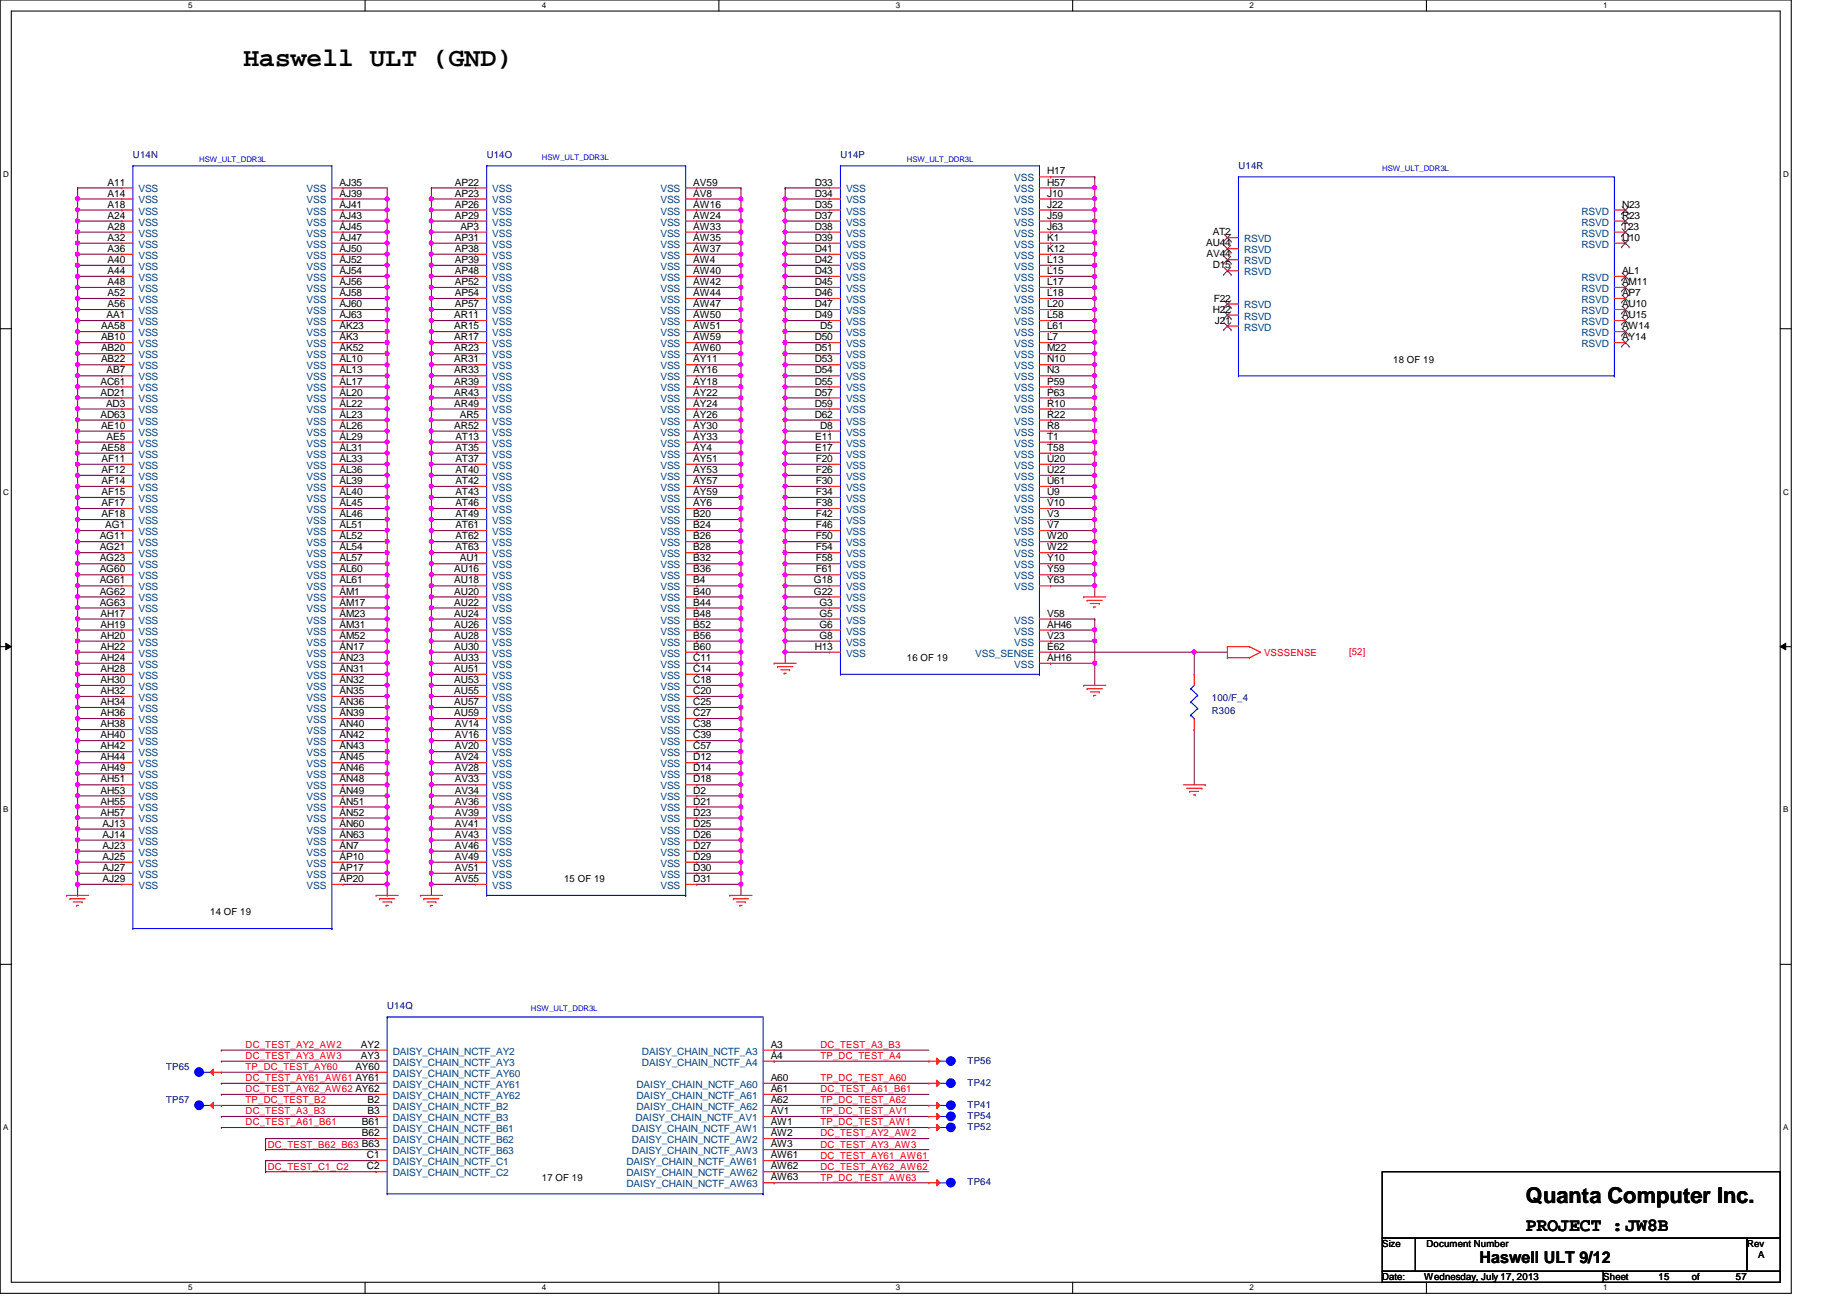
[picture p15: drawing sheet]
<svg xmlns="http://www.w3.org/2000/svg" width="297mm" height="210mm" viewBox="0 0 297 210" stroke-linecap="round" stroke-linejoin="round" font-family="sans-serif">
<defs><g id="words">
<text font-size="4.2" x="39.2" y="10.7">Haswell ULT (GND)</text>
<text font-size="3.5" x="245.4" y="193.5">Quanta Computer Inc.</text>
<text font-size="3" x="245.4" y="198.1">PROJECT :JW8B</text>
<text font-size="2.6" x="238" y="203.2">Haswell ULT 9/12</text>
<g font-size="1.6">
<text x="17.3" y="29.8">A11</text>
<text x="54.6" y="29.8">AJ35</text>
<text x="73.1" y="29.8">AP22</text>
<text x="111.5" y="29.8">AV59</text>
<text x="131" y="29.8">D33</text>
<text x="168.4" y="28.1">H17</text>
<text x="168.4" y="29.8">H57</text>
<text x="17.3" y="31.6">A14</text>
<text x="17.3" y="33.4">A18</text>
<text x="17.3" y="35.2">A24</text>
<text x="54.6" y="35.2">AJ43</text>
<text x="54.6" y="33.4">AJ41</text>
<text x="54.6" y="31.6">AJ39</text>
<text x="73.1" y="35.2">AP29</text>
<text x="73.1" y="33.4">AP26</text>
<text x="73.1" y="31.6">AP23</text>
<text x="111.5" y="35.2">AW24</text>
<text x="111.5" y="31.6">AV8</text>
<text x="111.5" y="33.4">AW16</text>
<text x="131" y="35.2">D37</text>
<text x="131" y="33.4">D35</text>
<text x="131" y="31.6">D34</text>
<text x="168.4" y="35.2">J59</text>
<text x="168.4" y="33.4">J22</text>
<text x="168.4" y="31.6">J10</text>
<text x="260.9" y="33.4">N23</text>
<text x="260.9" y="35.2">R23</text>
<text x="17.3" y="37">A28</text>
<text x="17.3" y="38.7">A32</text>
<text x="17.3" y="40.5">A36</text>
<text x="54.6" y="37">AJ45</text>
<text x="54.6" y="40.5">AJ50</text>
<text x="54.6" y="38.7">AJ47</text>
<text x="73.1" y="40.5">AP38</text>
<text x="73.1" y="38.7">AP31</text>
<text x="74" y="37">AP3</text>
<text x="111.5" y="37">AW33</text>
<text x="111.5" y="38.7">AW35</text>
<text x="111.5" y="40.5">AW37</text>
<text x="131" y="38.7">D39</text>
<text x="131" y="37">D38</text>
<text x="131" y="40.5">D41</text>
<text x="168.4" y="40.5">K12</text>
<text x="168.4" y="38.7">K1</text>
<text x="168.4" y="37">J63</text>
<text x="194" y="39.6">AU44</text>
<text x="194.1" y="41.4">AV44</text>
<text x="195" y="37.8">AT2</text>
<text x="260.9" y="37">T23</text>
<text x="260.9" y="38.7">U10</text>
<text x="17.3" y="42.3">A40</text>
<text x="17.3" y="44.1">A44</text>
<text x="17.3" y="45.8">A48</text>
<text x="17.3" y="47.6">A52</text>
<text x="54.6" y="42.3">AJ52</text>
<text x="54.6" y="45.8">AJ56</text>
<text x="54.6" y="47.6">AJ58</text>
<text x="54.6" y="44.1">AJ54</text>
<text x="73.1" y="42.3">AP39</text>
<text x="73.1" y="45.8">AP52</text>
<text x="73.1" y="47.6">AP54</text>
<text x="73.1" y="44.1">AP48</text>
<text x="111.5" y="42.3">AW4</text>
<text x="111.5" y="45.8">AW42</text>
<text x="111.5" y="47.6">AW44</text>
<text x="111.5" y="44.1">AW40</text>
<text x="131" y="44.1">D43</text>
<text x="131" y="45.8">D45</text>
<text x="131" y="47.6">D46</text>
<text x="131" y="42.3">D42</text>
<text x="168.4" y="47.6">L18</text>
<text x="168.4" y="45.8">L17</text>
<text x="168.4" y="44.1">L15</text>
<text x="168.4" y="42.3">L13</text>
<text x="195" y="43.2">D15</text>
<text x="260.9" y="45.8">AM11</text>
<text x="260.9" y="44.1">AL1</text>
<text x="260.9" y="47.6">AP7</text>
<text x="16.3" y="53">AA58</text>
<text x="17.1" y="51.2">AA1</text>
<text x="17.3" y="49.4">A56</text>
<text x="54.6" y="49.4">AJ60</text>
<text x="54.6" y="51.2">AJ63</text>
<text x="54.6" y="53">AK23</text>
<text x="73.1" y="51.2">AR11</text>
<text x="73.1" y="53">AR15</text>
<text x="73.1" y="49.4">AP57</text>
<text x="111.5" y="49.4">AW47</text>
<text x="111.5" y="51.2">AW50</text>
<text x="111.5" y="53">AW51</text>
<text x="131" y="49.4">D47</text>
<text x="131" y="51.2">D49</text>
<text x="131.9" y="53">D5</text>
<text x="168.4" y="53">L61</text>
<text x="168.4" y="51.2">L58</text>
<text x="168.4" y="49.4">L20</text>
<text x="195" y="50.3">H22</text>
<text x="195.2" y="48.5">F22</text>
<text x="195.4" y="52.1">J21</text>
<text x="260.9" y="53">AW14</text>
<text x="260.9" y="51.2">AU15</text>
<text x="260.9" y="49.4">AU10</text>
<text x="16.3" y="54.7">AB10</text>
<text x="16.3" y="56.5">AB20</text>
<text x="16.3" y="58.3">AB22</text>
<text x="54.6" y="54.7">AK3</text>
<text x="54.6" y="56.5">AK52</text>
<text x="54.6" y="58.3">AL10</text>
<text x="73.1" y="54.7">AR17</text>
<text x="73.1" y="56.5">AR23</text>
<text x="73.1" y="58.3">AR31</text>
<text x="111.5" y="54.7">AW59</text>
<text x="111.5" y="58.3">AY11</text>
<text x="111.5" y="56.5">AW60</text>
<text x="131" y="54.7">D50</text>
<text x="131" y="56.5">D51</text>
<text x="131" y="58.3">D53</text>
<text x="168.4" y="58.3">N10</text>
<text x="168.4" y="56.5">M22</text>
<text x="168.4" y="54.7">L7</text>
<text x="224.1" y="58.3">18 OF 19</text>
<text x="260.9" y="54.7">AY14</text>
<text x="16.2" y="61.8">AC61</text>
<text x="16.2" y="63.6">AD21</text>
<text x="17.1" y="65.4">AD3</text>
<text x="17.1" y="60.1">AB7</text>
<text x="54.6" y="60.1">AL13</text>
<text x="54.6" y="61.8">AL17</text>
<text x="54.6" y="63.6">AL20</text>
<text x="54.6" y="65.4">AL22</text>
<text x="73.1" y="60.1">AR33</text>
<text x="73.1" y="61.8">AR39</text>
<text x="73.1" y="63.6">AR43</text>
<text x="73.1" y="65.4">AR49</text>
<text x="111.5" y="60.1">AY16</text>
<text x="111.5" y="61.8">AY18</text>
<text x="111.5" y="63.6">AY22</text>
<text x="111.5" y="65.4">AY24</text>
<text x="131" y="65.4">D59</text>
<text x="131" y="60.1">D54</text>
<text x="131" y="61.8">D55</text>
<text x="131" y="63.6">D57</text>
<text x="168.4" y="65.4">R10</text>
<text x="168.4" y="63.6">P63</text>
<text x="168.4" y="61.8">P59</text>
<text x="168.4" y="60.1">N3</text>
<text x="16.2" y="67.2">AD63</text>
<text x="16.3" y="69">AE10</text>
<text x="17.1" y="70.7">AE5</text>
<text x="54.6" y="67.2">AL23</text>
<text x="54.6" y="69">AL26</text>
<text x="54.6" y="70.7">AL29</text>
<text x="73.1" y="69">AR52</text>
<text x="73.2" y="70.7">AT13</text>
<text x="74" y="67.2">AR5</text>
<text x="111.5" y="67.2">AY26</text>
<text x="111.5" y="69">AY30</text>
<text x="111.5" y="70.7">AY33</text>
<text x="131" y="67.2">D62</text>
<text x="131.1" y="70.7">E11</text>
<text x="131.9" y="69">D8</text>
<text x="168.4" y="70.7">T1</text>
<text x="168.4" y="67.2">R22</text>
<text x="168.4" y="69">R8</text>
<text x="16.3" y="72.5">AE58</text>
<text x="16.3" y="74.3">AF11</text>
<text x="16.3" y="76.1">AF12</text>
<text x="16.3" y="77.9">AF14</text>
<text x="54.6" y="72.5">AL31</text>
<text x="54.6" y="74.3">AL33</text>
<text x="54.6" y="76.1">AL36</text>
<text x="54.6" y="77.9">AL39</text>
<text x="73.2" y="72.5">AT35</text>
<text x="73.2" y="74.3">AT37</text>
<text x="73.2" y="76.1">AT40</text>
<text x="73.2" y="77.9">AT42</text>
<text x="111.5" y="72.5">AY4</text>
<text x="111.5" y="74.3">AY51</text>
<text x="111.5" y="76.1">AY53</text>
<text x="111.5" y="77.9">AY57</text>
<text x="131.1" y="72.5">E17</text>
<text x="131.2" y="77.9">F30</text>
<text x="131.2" y="76.1">F26</text>
<text x="131.2" y="74.3">F20</text>
<text x="168.4" y="76.1">U22</text>
<text x="168.4" y="77.9">U61</text>
<text x="168.4" y="74.3">U20</text>
<text x="168.4" y="72.5">T58</text>
<text x="16.3" y="81.4">AF17</text>
<text x="16.3" y="83.2">AF18</text>
<text x="16.3" y="79.6">AF15</text>
<text x="54.6" y="79.6">AL40</text>
<text x="54.6" y="81.4">AL45</text>
<text x="54.6" y="83.2">AL46</text>
<text x="73.2" y="79.6">AT43</text>
<text x="73.2" y="81.4">AT46</text>
<text x="73.2" y="83.2">AT49</text>
<text x="111.5" y="79.6">AY59</text>
<text x="111.5" y="81.4">AY6</text>
<text x="111.5" y="83.2">B20</text>
<text x="131.2" y="81.4">F38</text>
<text x="131.2" y="83.2">F42</text>
<text x="131.2" y="79.6">F34</text>
<text x="168.4" y="81.4">V10</text>
<text x="168.4" y="79.6">U9</text>
<text x="168.4" y="83.2">V3</text>
<text x="16" y="86.7">AG11</text>
<text x="16" y="88.5">AG21</text>
<text x="16.9" y="85">AG1</text>
<text x="54.6" y="85">AL51</text>
<text x="54.6" y="86.7">AL52</text>
<text x="54.6" y="88.5">AL54</text>
<text x="73.2" y="85">AT61</text>
<text x="73.2" y="86.7">AT62</text>
<text x="73.2" y="88.5">AT63</text>
<text x="111.5" y="85">B24</text>
<text x="111.5" y="86.7">B26</text>
<text x="111.5" y="88.5">B28</text>
<text x="131.2" y="86.7">F50</text>
<text x="131.2" y="85">F46</text>
<text x="131.2" y="88.5">F54</text>
<text x="168.4" y="88.5">W22</text>
<text x="168.4" y="86.7">W20</text>
<text x="168.4" y="85">V7</text>
<text x="16" y="90.3">AG23</text>
<text x="16" y="92.1">AG60</text>
<text x="16" y="95.6">AG62</text>
<text x="16" y="93.9">AG61</text>
<text x="54.6" y="95.6">AM1</text>
<text x="54.6" y="90.3">AL57</text>
<text x="54.6" y="92.1">AL60</text>
<text x="54.6" y="93.9">AL61</text>
<text x="73.1" y="93.9">AU18</text>
<text x="73.1" y="95.6">AU20</text>
<text x="73.1" y="92.1">AU16</text>
<text x="74" y="90.3">AU1</text>
<text x="111.5" y="90.3">B32</text>
<text x="111.5" y="92.1">B36</text>
<text x="111.5" y="93.9">B4</text>
<text x="111.5" y="95.6">B40</text>
<text x="130.9" y="95.6">G22</text>
<text x="130.9" y="93.9">G18</text>
<text x="131.2" y="90.3">F58</text>
<text x="131.2" y="92.1">F61</text>
<text x="168.4" y="93.9">Y63</text>
<text x="168.4" y="92.1">Y59</text>
<text x="168.4" y="90.3">Y10</text>
<text x="16" y="97.4">AG63</text>
<text x="16.2" y="101">AH19</text>
<text x="16.2" y="99.2">AH17</text>
<text x="54.6" y="97.4">AM17</text>
<text x="54.6" y="99.2">AM23</text>
<text x="54.6" y="101">AM31</text>
<text x="73.1" y="97.4">AU22</text>
<text x="73.1" y="101">AU26</text>
<text x="73.1" y="99.2">AU24</text>
<text x="111.5" y="97.4">B44</text>
<text x="111.5" y="99.2">B48</text>
<text x="111.5" y="101">B52</text>
<text x="131.8" y="101">G6</text>
<text x="131.8" y="97.4">G3</text>
<text x="131.8" y="99.2">G5</text>
<text x="168.4" y="99.2">V58</text>
<text x="168.4" y="101">AH46</text>
<text x="16.2" y="106.3">AH24</text>
<text x="16.2" y="104.5">AH22</text>
<text x="16.2" y="102.7">AH20</text>
<text x="54.6" y="106.3">AN23</text>
<text x="54.6" y="102.7">AM52</text>
<text x="54.6" y="104.5">AN17</text>
<text x="73.1" y="106.3">AU33</text>
<text x="73.1" y="104.5">AU30</text>
<text x="73.1" y="102.7">AU28</text>
<text x="111.5" y="102.7">B56</text>
<text x="111.5" y="104.5">B60</text>
<text x="111.5" y="106.3">C11</text>
<text x="131" y="104.5">H13</text>
<text x="131.8" y="102.7">G8</text>
<text x="145.8" y="106.3">16 OF 19</text>
<text x="168.4" y="106.3">AH16</text>
<text x="168.4" y="102.7">V23</text>
<text x="168.4" y="104.5">E62</text>
<text x="16.2" y="108.1">AH28</text>
<text x="16.2" y="109.9">AH30</text>
<text x="16.2" y="111.6">AH32</text>
<text x="16.2" y="113.4">AH34</text>
<text x="54.6" y="108.1">AN31</text>
<text x="54.6" y="109.9">AN32</text>
<text x="54.6" y="111.6">AN35</text>
<text x="54.6" y="113.4">AN36</text>
<text x="73.1" y="111.6">AU55</text>
<text x="73.1" y="108.1">AU51</text>
<text x="73.1" y="109.9">AU53</text>
<text x="73.1" y="113.4">AU57</text>
<text x="111.5" y="109.9">C18</text>
<text x="111.5" y="111.6">C20</text>
<text x="111.5" y="113.4">C25</text>
<text x="111.5" y="108.1">C14</text>
<text x="16.2" y="117">AH38</text>
<text x="16.2" y="118.7">AH40</text>
<text x="16.2" y="115.2">AH36</text>
<text x="54.6" y="117">AN40</text>
<text x="54.6" y="115.2">AN39</text>
<text x="54.6" y="118.7">AN42</text>
<text x="73.1" y="115.2">AU59</text>
<text x="73.1" y="118.7">AV16</text>
<text x="73.1" y="117">AV14</text>
<text x="111.5" y="115.2">C27</text>
<text x="111.5" y="117">C38</text>
<text x="111.5" y="118.7">C39</text>
<text x="16.2" y="122.3">AH44</text>
<text x="16.2" y="124.1">AH49</text>
<text x="16.2" y="125.9">AH51</text>
<text x="16.2" y="120.5">AH42</text>
<text x="54.6" y="120.5">AN43</text>
<text x="54.6" y="122.3">AN45</text>
<text x="54.6" y="124.1">AN46</text>
<text x="54.6" y="125.9">AN48</text>
<text x="73.1" y="122.3">AV24</text>
<text x="73.1" y="125.9">AV33</text>
<text x="73.1" y="124.1">AV28</text>
<text x="73.1" y="120.5">AV20</text>
<text x="111.5" y="120.5">C57</text>
<text x="111.5" y="122.3">D12</text>
<text x="111.5" y="124.1">D14</text>
<text x="111.5" y="125.9">D18</text>
<text x="16.2" y="127.6">AH53</text>
<text x="16.2" y="129.4">AH55</text>
<text x="16.2" y="131.2">AH57</text>
<text x="54.6" y="127.6">AN49</text>
<text x="54.6" y="129.4">AN51</text>
<text x="54.6" y="131.2">AN52</text>
<text x="73.1" y="129.4">AV36</text>
<text x="73.1" y="131.2">AV39</text>
<text x="73.1" y="127.6">AV34</text>
<text x="111.5" y="131.2">D23</text>
<text x="111.5" y="127.6">D2</text>
<text x="111.5" y="129.4">D21</text>
<text x="16.5" y="133">AJ13</text>
<text x="16.5" y="134.7">AJ14</text>
<text x="16.5" y="136.5">AJ23</text>
<text x="54.6" y="133">AN60</text>
<text x="54.6" y="134.7">AN63</text>
<text x="54.6" y="136.5">AN7</text>
<text x="73.1" y="133">AV41</text>
<text x="73.1" y="134.7">AV43</text>
<text x="73.1" y="136.5">AV46</text>
<text x="111.5" y="134.7">D26</text>
<text x="111.5" y="136.5">D27</text>
<text x="111.5" y="133">D25</text>
<text x="16.5" y="138.3">AJ25</text>
<text x="16.5" y="140.1">AJ27</text>
<text x="16.5" y="141.9">AJ29</text>
<text x="54.6" y="138.3">AP10</text>
<text x="54.6" y="140.1">AP17</text>
<text x="54.6" y="141.9">AP20</text>
<text x="73.1" y="141.9">AV55</text>
<text x="73.1" y="138.3">AV49</text>
<text x="73.1" y="140.1">AV51</text>
<text x="90.7" y="141.9">15 OF 19</text>
<text x="111.5" y="138.3">D29</text>
<text x="111.5" y="140.1">D30</text>
<text x="111.5" y="141.9">D31</text>
<text x="33.8" y="147.2">14 OF 19</text>
<text x="57.1" y="172.1">AY60</text>
<text x="58" y="168.5">AY2</text>
<text x="58" y="170.3">AY3</text>
<text x="123.9" y="168.5">A3</text>
<text x="123.9" y="170.3">A4</text>
<text x="123.9" y="173.9">A60</text>
<text x="59.1" y="177.4">B2</text>
<text x="59.1" y="179.2">B3</text>
<text x="123.9" y="175.6">A61</text>
<text x="123.9" y="179.2">AV1</text>
<text x="123.9" y="177.4">A62</text>
<text x="58.2" y="182.8">B62</text>
<text x="58.2" y="181">B61</text>
<text x="123.9" y="181">AW1</text>
<text x="123.9" y="182.8">AW2</text>
<text x="123.9" y="184.5">AW3</text>
<text x="59" y="186.3">C1</text>
<text x="59" y="188.1">C2</text>
<text x="87.2" y="189.9">17 OF 19</text>
<text x="123.9" y="186.3">AW61</text>
<text x="123.9" y="189.9">AW63</text>
<text x="123.9" y="188.1">AW62</text>
<text x="222.3" y="200.6">Size</text>
<text x="229.4" y="200.6">Document Number</text>
<text x="281" y="200.6">Rev</text>
<text x="282.7" y="202.4">A</text>
<text x="222.3" y="205.9">Date:</text>
<text x="229.1" y="205.9">Wednesday, July 17, 2013</text>
<text x="257.8" y="205.9">Sheet</text>
<text x="266.7" y="205.9">15</text>
<text x="272.1" y="205.9">of</text>
<text x="279.2" y="205.9">57</text>
</g>
<g font-size="1.6" fill="#000080">
<text x="21.4" y="25.4">U14N</text>
<text x="78.3" y="25.4">U14O</text>
<text x="135.2" y="25.4">U14P</text>
<text x="199.2" y="27.2">U14R</text>
<text x="194.9" y="112.7">100/F_4</text>
<text x="194.9" y="114.9">R306</text>
<text x="62.3" y="162.3">U14Q</text>
<text x="26.7" y="172.1">TP65</text>
<text x="155.6" y="171.1">TP56</text>
<text x="26.7" y="177.5">TP57</text>
<text x="155.6" y="178.2">TP41</text>
<text x="155.6" y="180">TP54</text>
<text x="155.6" y="174.6">TP42</text>
<text x="155.6" y="181.7">TP52</text>
<text x="155.6" y="190.6">TP64</text>
</g>
<g font-size="1.6" fill="#004080">
<text x="163.1" y="29.2">VSS</text>
<text x="22.3" y="30.9">VSS</text>
<text x="22.3" y="32.7">VSS</text>
<text x="22.3" y="34.5">VSS</text>
<text x="49.3" y="30.9">VSS</text>
<text x="49.3" y="34.5">VSS</text>
<text x="49.3" y="32.7">VSS</text>
<text x="79.2" y="34.5">VSS</text>
<text x="79.2" y="30.9">VSS</text>
<text x="79.2" y="32.7">VSS</text>
<text x="106.2" y="30.9">VSS</text>
<text x="106.2" y="32.7">VSS</text>
<text x="106.2" y="34.5">VSS</text>
<text x="136.1" y="34.5">VSS</text>
<text x="136.1" y="32.7">VSS</text>
<text x="136.1" y="30.9">VSS</text>
<text x="163.1" y="34.5">VSS</text>
<text x="163.1" y="30.9">VSS</text>
<text x="163.1" y="32.7">VSS</text>
<text x="254.3" y="34.5">RSVD</text>
<text x="22.3" y="38.1">VSS</text>
<text x="22.3" y="36.3">VSS</text>
<text x="22.3" y="39.8">VSS</text>
<text x="22.3" y="41.6">VSS</text>
<text x="49.3" y="36.3">VSS</text>
<text x="49.3" y="38.1">VSS</text>
<text x="49.3" y="41.6">VSS</text>
<text x="49.3" y="39.8">VSS</text>
<text x="79.2" y="41.6">VSS</text>
<text x="79.2" y="36.3">VSS</text>
<text x="79.2" y="39.8">VSS</text>
<text x="79.2" y="38.1">VSS</text>
<text x="106.2" y="36.3">VSS</text>
<text x="106.2" y="38.1">VSS</text>
<text x="106.2" y="39.8">VSS</text>
<text x="106.2" y="41.6">VSS</text>
<text x="136.1" y="39.8">VSS</text>
<text x="136.1" y="38.1">VSS</text>
<text x="136.1" y="36.3">VSS</text>
<text x="136.1" y="41.6">VSS</text>
<text x="163.1" y="41.6">VSS</text>
<text x="163.1" y="39.8">VSS</text>
<text x="163.1" y="38.1">VSS</text>
<text x="163.1" y="36.3">VSS</text>
<text x="200.1" y="38.9">RSVD</text>
<text x="200.1" y="40.7">RSVD</text>
<text x="254.3" y="38.1">RSVD</text>
<text x="254.3" y="36.3">RSVD</text>
<text x="254.3" y="39.8">RSVD</text>
<text x="22.3" y="43.4">VSS</text>
<text x="22.3" y="45.2">VSS</text>
<text x="22.3" y="46.9">VSS</text>
<text x="49.3" y="43.4">VSS</text>
<text x="49.3" y="46.9">VSS</text>
<text x="49.3" y="45.2">VSS</text>
<text x="79.2" y="43.4">VSS</text>
<text x="79.2" y="46.9">VSS</text>
<text x="79.2" y="45.2">VSS</text>
<text x="106.2" y="43.4">VSS</text>
<text x="106.2" y="46.9">VSS</text>
<text x="106.2" y="45.2">VSS</text>
<text x="136.1" y="45.2">VSS</text>
<text x="136.1" y="46.9">VSS</text>
<text x="136.1" y="43.4">VSS</text>
<text x="163.1" y="46.9">VSS</text>
<text x="163.1" y="45.2">VSS</text>
<text x="163.1" y="43.4">VSS</text>
<text x="200.1" y="42.5">RSVD</text>
<text x="200.1" y="44.3">RSVD</text>
<text x="254.3" y="46.9">RSVD</text>
<text x="254.3" y="45.2">RSVD</text>
<text x="22.3" y="48.7">VSS</text>
<text x="22.3" y="50.5">VSS</text>
<text x="22.3" y="52.3">VSS</text>
<text x="49.3" y="48.7">VSS</text>
<text x="49.3" y="50.5">VSS</text>
<text x="49.3" y="52.3">VSS</text>
<text x="79.2" y="52.3">VSS</text>
<text x="79.2" y="48.7">VSS</text>
<text x="79.2" y="50.5">VSS</text>
<text x="106.2" y="48.7">VSS</text>
<text x="106.2" y="50.5">VSS</text>
<text x="106.2" y="52.3">VSS</text>
<text x="136.1" y="48.7">VSS</text>
<text x="136.1" y="50.5">VSS</text>
<text x="136.1" y="52.3">VSS</text>
<text x="163.1" y="52.3">VSS</text>
<text x="163.1" y="50.5">VSS</text>
<text x="163.1" y="48.7">VSS</text>
<text x="200.1" y="49.6">RSVD</text>
<text x="200.1" y="51.4">RSVD</text>
<text x="200.1" y="53.2">RSVD</text>
<text x="254.3" y="52.3">RSVD</text>
<text x="254.3" y="50.5">RSVD</text>
<text x="254.3" y="48.7">RSVD</text>
<text x="22.3" y="54.1">VSS</text>
<text x="22.3" y="55.8">VSS</text>
<text x="22.3" y="57.6">VSS</text>
<text x="22.3" y="59.4">VSS</text>
<text x="49.3" y="54.1">VSS</text>
<text x="49.3" y="55.8">VSS</text>
<text x="49.3" y="57.6">VSS</text>
<text x="49.3" y="59.4">VSS</text>
<text x="79.2" y="54.1">VSS</text>
<text x="79.2" y="55.8">VSS</text>
<text x="79.2" y="57.6">VSS</text>
<text x="79.2" y="59.4">VSS</text>
<text x="106.2" y="54.1">VSS</text>
<text x="106.2" y="55.8">VSS</text>
<text x="106.2" y="59.4">VSS</text>
<text x="106.2" y="57.6">VSS</text>
<text x="136.1" y="54.1">VSS</text>
<text x="136.1" y="55.8">VSS</text>
<text x="136.1" y="57.6">VSS</text>
<text x="136.1" y="59.4">VSS</text>
<text x="163.1" y="59.4">VSS</text>
<text x="163.1" y="57.6">VSS</text>
<text x="163.1" y="54.1">VSS</text>
<text x="163.1" y="55.8">VSS</text>
<text x="254.3" y="55.8">RSVD</text>
<text x="254.3" y="54.1">RSVD</text>
<text x="22.3" y="61.2">VSS</text>
<text x="22.3" y="62.9">VSS</text>
<text x="22.3" y="64.7">VSS</text>
<text x="49.3" y="61.2">VSS</text>
<text x="49.3" y="62.9">VSS</text>
<text x="49.3" y="64.7">VSS</text>
<text x="79.2" y="61.2">VSS</text>
<text x="79.2" y="62.9">VSS</text>
<text x="79.2" y="64.7">VSS</text>
<text x="106.2" y="61.2">VSS</text>
<text x="106.2" y="62.9">VSS</text>
<text x="106.2" y="64.7">VSS</text>
<text x="136.1" y="61.2">VSS</text>
<text x="136.1" y="62.9">VSS</text>
<text x="136.1" y="64.7">VSS</text>
<text x="163.1" y="64.7">VSS</text>
<text x="163.1" y="62.9">VSS</text>
<text x="163.1" y="61.2">VSS</text>
<text x="22.3" y="66.5">VSS</text>
<text x="22.3" y="68.3">VSS</text>
<text x="22.3" y="70.1">VSS</text>
<text x="22.3" y="71.8">VSS</text>
<text x="49.3" y="66.5">VSS</text>
<text x="49.3" y="68.3">VSS</text>
<text x="49.3" y="70.1">VSS</text>
<text x="49.3" y="71.8">VSS</text>
<text x="79.2" y="66.5">VSS</text>
<text x="79.2" y="68.3">VSS</text>
<text x="79.2" y="70.1">VSS</text>
<text x="79.2" y="71.8">VSS</text>
<text x="106.2" y="66.5">VSS</text>
<text x="106.2" y="68.3">VSS</text>
<text x="106.2" y="70.1">VSS</text>
<text x="106.2" y="71.8">VSS</text>
<text x="136.1" y="66.5">VSS</text>
<text x="136.1" y="68.3">VSS</text>
<text x="136.1" y="70.1">VSS</text>
<text x="136.1" y="71.8">VSS</text>
<text x="163.1" y="71.8">VSS</text>
<text x="163.1" y="68.3">VSS</text>
<text x="163.1" y="70.1">VSS</text>
<text x="163.1" y="66.5">VSS</text>
<text x="22.3" y="73.6">VSS</text>
<text x="22.3" y="75.4">VSS</text>
<text x="22.3" y="77.2">VSS</text>
<text x="49.3" y="73.6">VSS</text>
<text x="49.3" y="75.4">VSS</text>
<text x="49.3" y="77.2">VSS</text>
<text x="79.2" y="73.6">VSS</text>
<text x="79.2" y="75.4">VSS</text>
<text x="79.2" y="77.2">VSS</text>
<text x="106.2" y="73.6">VSS</text>
<text x="106.2" y="75.4">VSS</text>
<text x="106.2" y="77.2">VSS</text>
<text x="136.1" y="73.6">VSS</text>
<text x="136.1" y="77.2">VSS</text>
<text x="136.1" y="75.4">VSS</text>
<text x="163.1" y="77.2">VSS</text>
<text x="163.1" y="75.4">VSS</text>
<text x="163.1" y="73.6">VSS</text>
<text x="22.3" y="79">VSS</text>
<text x="22.3" y="82.5">VSS</text>
<text x="22.3" y="80.7">VSS</text>
<text x="49.3" y="79">VSS</text>
<text x="49.3" y="80.7">VSS</text>
<text x="49.3" y="82.5">VSS</text>
<text x="79.2" y="79">VSS</text>
<text x="79.2" y="80.7">VSS</text>
<text x="79.2" y="82.5">VSS</text>
<text x="106.2" y="79">VSS</text>
<text x="106.2" y="80.7">VSS</text>
<text x="106.2" y="82.5">VSS</text>
<text x="136.1" y="82.5">VSS</text>
<text x="136.1" y="80.7">VSS</text>
<text x="136.1" y="79">VSS</text>
<text x="163.1" y="82.5">VSS</text>
<text x="163.1" y="80.7">VSS</text>
<text x="163.1" y="79">VSS</text>
<text x="22.3" y="86.1">VSS</text>
<text x="22.3" y="87.8">VSS</text>
<text x="22.3" y="84.3">VSS</text>
<text x="22.3" y="89.6">VSS</text>
<text x="49.3" y="86.1">VSS</text>
<text x="49.3" y="84.3">VSS</text>
<text x="49.3" y="87.8">VSS</text>
<text x="49.3" y="89.6">VSS</text>
<text x="79.2" y="84.3">VSS</text>
<text x="79.2" y="86.1">VSS</text>
<text x="79.2" y="87.8">VSS</text>
<text x="79.2" y="89.6">VSS</text>
<text x="106.2" y="84.3">VSS</text>
<text x="106.2" y="86.1">VSS</text>
<text x="106.2" y="87.8">VSS</text>
<text x="106.2" y="89.6">VSS</text>
<text x="136.1" y="87.8">VSS</text>
<text x="136.1" y="84.3">VSS</text>
<text x="136.1" y="86.1">VSS</text>
<text x="136.1" y="89.6">VSS</text>
<text x="163.1" y="89.6">VSS</text>
<text x="163.1" y="87.8">VSS</text>
<text x="163.1" y="86.1">VSS</text>
<text x="163.1" y="84.3">VSS</text>
<text x="22.3" y="91.4">VSS</text>
<text x="22.3" y="93.2">VSS</text>
<text x="22.3" y="95">VSS</text>
<text x="49.3" y="91.4">VSS</text>
<text x="49.3" y="93.2">VSS</text>
<text x="49.3" y="95">VSS</text>
<text x="79.2" y="91.4">VSS</text>
<text x="79.2" y="95">VSS</text>
<text x="79.2" y="93.2">VSS</text>
<text x="106.2" y="91.4">VSS</text>
<text x="106.2" y="93.2">VSS</text>
<text x="106.2" y="95">VSS</text>
<text x="136.1" y="91.4">VSS</text>
<text x="136.1" y="93.2">VSS</text>
<text x="136.1" y="95">VSS</text>
<text x="163.1" y="95">VSS</text>
<text x="163.1" y="93.2">VSS</text>
<text x="163.1" y="91.4">VSS</text>
<text x="22.3" y="96.7">VSS</text>
<text x="22.3" y="98.5">VSS</text>
<text x="22.3" y="100.3">VSS</text>
<text x="49.3" y="96.7">VSS</text>
<text x="49.3" y="98.5">VSS</text>
<text x="49.3" y="100.3">VSS</text>
<text x="79.2" y="98.5">VSS</text>
<text x="79.2" y="100.3">VSS</text>
<text x="79.2" y="96.7">VSS</text>
<text x="106.2" y="96.7">VSS</text>
<text x="106.2" y="98.5">VSS</text>
<text x="106.2" y="100.3">VSS</text>
<text x="136.1" y="96.7">VSS</text>
<text x="136.1" y="98.5">VSS</text>
<text x="136.1" y="100.3">VSS</text>
<text x="163.1" y="100.3">VSS</text>
<text x="22.3" y="102.1">VSS</text>
<text x="22.3" y="107.4">VSS</text>
<text x="22.3" y="105.6">VSS</text>
<text x="22.3" y="103.8">VSS</text>
<text x="49.3" y="107.4">VSS</text>
<text x="49.3" y="102.1">VSS</text>
<text x="49.3" y="103.8">VSS</text>
<text x="49.3" y="105.6">VSS</text>
<text x="79.2" y="107.4">VSS</text>
<text x="79.2" y="105.6">VSS</text>
<text x="79.2" y="103.8">VSS</text>
<text x="79.2" y="102.1">VSS</text>
<text x="106.2" y="102.1">VSS</text>
<text x="106.2" y="103.8">VSS</text>
<text x="106.2" y="105.6">VSS</text>
<text x="106.2" y="107.4">VSS</text>
<text x="136.1" y="102.1">VSS</text>
<text x="136.1" y="103.8">VSS</text>
<text x="136.1" y="105.6">VSS</text>
<text x="156.8" y="105.6">VSS_SENSE</text>
<text x="163.1" y="107.4">VSS</text>
<text x="163.1" y="102.1">VSS</text>
<text x="163.1" y="103.8">VSS</text>
<text x="22.3" y="109.2">VSS</text>
<text x="22.3" y="111">VSS</text>
<text x="22.3" y="112.7">VSS</text>
<text x="49.3" y="109.2">VSS</text>
<text x="49.3" y="111">VSS</text>
<text x="49.3" y="112.7">VSS</text>
<text x="79.2" y="112.7">VSS</text>
<text x="79.2" y="109.2">VSS</text>
<text x="79.2" y="111">VSS</text>
<text x="106.2" y="111">VSS</text>
<text x="106.2" y="112.7">VSS</text>
<text x="106.2" y="109.2">VSS</text>
<text x="22.3" y="118.1">VSS</text>
<text x="22.3" y="119.8">VSS</text>
<text x="22.3" y="116.3">VSS</text>
<text x="22.3" y="114.5">VSS</text>
<text x="49.3" y="118.1">VSS</text>
<text x="49.3" y="114.5">VSS</text>
<text x="49.3" y="116.3">VSS</text>
<text x="49.3" y="119.8">VSS</text>
<text x="79.2" y="119.8">VSS</text>
<text x="79.2" y="114.5">VSS</text>
<text x="79.2" y="116.3">VSS</text>
<text x="79.2" y="118.1">VSS</text>
<text x="106.2" y="114.5">VSS</text>
<text x="106.2" y="116.3">VSS</text>
<text x="106.2" y="118.1">VSS</text>
<text x="106.2" y="119.8">VSS</text>
<text x="22.3" y="123.4">VSS</text>
<text x="22.3" y="125.2">VSS</text>
<text x="22.3" y="121.6">VSS</text>
<text x="49.3" y="121.6">VSS</text>
<text x="49.3" y="123.4">VSS</text>
<text x="49.3" y="125.2">VSS</text>
<text x="79.2" y="123.4">VSS</text>
<text x="79.2" y="125.2">VSS</text>
<text x="79.2" y="121.6">VSS</text>
<text x="106.2" y="121.6">VSS</text>
<text x="106.2" y="123.4">VSS</text>
<text x="106.2" y="125.2">VSS</text>
<text x="22.3" y="127">VSS</text>
<text x="22.3" y="128.7">VSS</text>
<text x="22.3" y="130.5">VSS</text>
<text x="49.3" y="128.7">VSS</text>
<text x="49.3" y="127">VSS</text>
<text x="49.3" y="130.5">VSS</text>
<text x="79.2" y="127">VSS</text>
<text x="79.2" y="130.5">VSS</text>
<text x="79.2" y="128.7">VSS</text>
<text x="106.2" y="127">VSS</text>
<text x="106.2" y="128.7">VSS</text>
<text x="106.2" y="130.5">VSS</text>
<text x="22.3" y="132.3">VSS</text>
<text x="22.3" y="134.1">VSS</text>
<text x="22.3" y="135.8">VSS</text>
<text x="22.3" y="137.6">VSS</text>
<text x="49.3" y="132.3">VSS</text>
<text x="49.3" y="134.1">VSS</text>
<text x="49.3" y="135.8">VSS</text>
<text x="49.3" y="137.6">VSS</text>
<text x="79.2" y="132.3">VSS</text>
<text x="79.2" y="134.1">VSS</text>
<text x="79.2" y="135.8">VSS</text>
<text x="79.2" y="137.6">VSS</text>
<text x="106.2" y="135.8">VSS</text>
<text x="106.2" y="137.6">VSS</text>
<text x="106.2" y="134.1">VSS</text>
<text x="106.2" y="132.3">VSS</text>
<text x="22.3" y="139.4">VSS</text>
<text x="22.3" y="141.2">VSS</text>
<text x="22.3" y="143">VSS</text>
<text x="49.3" y="139.4">VSS</text>
<text x="49.3" y="141.2">VSS</text>
<text x="49.3" y="143">VSS</text>
<text x="79.2" y="143">VSS</text>
<text x="79.2" y="139.4">VSS</text>
<text x="79.2" y="141.2">VSS</text>
<text x="106.2" y="139.4">VSS</text>
<text x="106.2" y="141.2">VSS</text>
<text x="106.2" y="143">VSS</text>
<text x="63.2" y="169.6">DAISY_CHAIN_NCTF_AY2</text>
<text x="63.2" y="173.2">DAISY_CHAIN_NCTF_AY60</text>
<text x="63.2" y="171.4">DAISY_CHAIN_NCTF_AY3</text>
<text x="103.2" y="169.6">DAISY_CHAIN_NCTF_A3</text>
<text x="103.2" y="171.4">DAISY_CHAIN_NCTF_A4</text>
<text x="63.2" y="175">DAISY_CHAIN_NCTF_AY61</text>
<text x="63.2" y="178.5">DAISY_CHAIN_NCTF_B2</text>
<text x="63.2" y="176.7">DAISY_CHAIN_NCTF_AY62</text>
<text x="102.4" y="176.7">DAISY_CHAIN_NCTF_A61</text>
<text x="102.4" y="175">DAISY_CHAIN_NCTF_A60</text>
<text x="102.4" y="178.5">DAISY_CHAIN_NCTF_A62</text>
<text x="63.2" y="183.9">DAISY_CHAIN_NCTF_B62</text>
<text x="63.2" y="180.3">DAISY_CHAIN_NCTF_B3</text>
<text x="63.2" y="182.1">DAISY_CHAIN_NCTF_B61</text>
<text x="63.2" y="185.6">DAISY_CHAIN_NCTF_B63</text>
<text x="101.6" y="182.1">DAISY_CHAIN_NCTF_AW1</text>
<text x="101.6" y="183.9">DAISY_CHAIN_NCTF_AW2</text>
<text x="101.6" y="185.6">DAISY_CHAIN_NCTF_AW3</text>
<text x="102.2" y="180.3">DAISY_CHAIN_NCTF_AV1</text>
<text x="63.2" y="187.4">DAISY_CHAIN_NCTF_C1</text>
<text x="63.2" y="189.2">DAISY_CHAIN_NCTF_C2</text>
<text x="100.8" y="187.4">DAISY_CHAIN_NCTF_AW61</text>
<text x="100.8" y="191">DAISY_CHAIN_NCTF_AW63</text>
<text x="100.8" y="189.2">DAISY_CHAIN_NCTF_AW62</text>
</g>
<g font-size="1.6" fill="#f00">
<text x="203.3" y="105.5">VSSSENSE</text>
<text x="217" y="105.3">[52]</text>
<text x="39.5" y="168.6">DC_TEST_AY2_AW2</text>
<text x="39.5" y="170.3">DC_TEST_AY3_AW3</text>
<text x="39.5" y="172.1">TP_DC_TEST_AY60</text>
<text x="39.5" y="173.9">DC_TEST_AY61_AW61 AY61</text>
<text x="131.9" y="168.6">DC_TEST_A3_B3</text>
<text x="131.9" y="170.3">TP_DC_TEST_A4</text>
<text x="131.9" y="173.9">TP_DC_TEST_A60</text>
<text x="39.5" y="175.7">DC_TEST_AY62_AW62 AY62</text>
<text x="39.5" y="177.5">TP_DC_TEST_B2</text>
<text x="39.5" y="179.2">DC_TEST_A3_B3</text>
<text x="131.9" y="175.7">DC_TEST_A61_B61</text>
<text x="131.9" y="179.2">TP_DC_TEST_AV1</text>
<text x="131.9" y="177.5">TP_DC_TEST_A62</text>
<text x="39.5" y="181">DC_TEST_A61_B61</text>
<text x="43" y="184.6">DC_TEST_B62_B63 B63</text>
<text x="131.9" y="181">TP_DC_TEST_AW1</text>
<text x="131.9" y="182.8">DC_TEST_AY2_AW2</text>
<text x="131.9" y="184.6">DC_TEST_AY3_AW3</text>
<text x="43" y="188.1">DC_TEST_C1_C2</text>
<text x="131.9" y="186.4">DC_TEST_AY61_AW61</text>
<text x="131.9" y="188.1">DC_TEST_AY62_AW62</text>
<text x="131.9" y="189.9">TP_DC_TEST_AW63</text>
</g>
<g font-size="1.3">
<text x="30.3" y="1.3">5</text>
<text x="87.2" y="1.3">4</text>
<text x="144.1" y="1.3">3</text>
<text x="201" y="1.3">2</text>
<text x="257.8" y="1.3">1</text>
<text x=".5" y="28.4">D</text>
<text x="286.8" y="28.4">D</text>
<text x=".5" y="79.5">C</text>
<text x="286.8" y="79.5">C</text>
<text x=".5" y="130.7">B</text>
<text x="286.8" y="130.7">B</text>
<text x=".5" y="181.8">A</text>
<text x="286.8" y="181.8">A</text>
<text x="30.3" y="207.6">5</text>
<text x="87.2" y="207.6">4</text>
<text x="144.1" y="207.6">3</text>
<text x="201" y="207.6">2</text>
<text x="257.8" y="207.6">1</text>
</g>
<g font-size="1.3" fill="#00f">
<text x="32" y="26">HSW_ULT_DDR3L</text>
<text x="87.2" y="25.7">HSW_ULT_DDR3L</text>
<text x="145.8" y="26">HSW_ULT_DDR3L</text>
<text x="222.3" y="27.5">HSW_ULT_DDR3L</text>
<text x="85.4" y="162.6">HSW_ULT_DDR3L</text>
</g>
</g></defs>
<path d="M0 0h288.1v208h-288.1zM1.8 1.8h284.5v204.4h-284.5z" fill="none" stroke="#000" stroke-width=".17"/>
<g fill="#fff">
<path d="M30.3 .2h.6v1.4h-.6z"/>
<path d="M30.3 206.4h.6v1.4h-.6z"/>
</g>
<path d="M58.7 0v1.8M58.7 206.2v1.8" fill="none" stroke="#000" stroke-width=".17"/>
<g fill="#fff">
<path d="M87.2 .2h.6v1.4h-.6z"/>
<path d="M87.2 206.4h.6v1.4h-.6z"/>
</g>
<path d="M115.6 0v1.8M115.6 206.2v1.8" fill="none" stroke="#000" stroke-width=".17"/>
<g fill="#fff">
<path d="M144.1 .2h.6v1.4h-.6z"/>
<path d="M144.1 206.4h.6v1.4h-.6z"/>
</g>
<path d="M172.5 0v1.8M172.5 206.2v1.8" fill="none" stroke="#000" stroke-width=".17"/>
<g fill="#fff">
<path d="M201 .2h.6v1.4h-.6z"/>
<path d="M201 206.4h.6v1.4h-.6z"/>
</g>
<path d="M229.4 0v1.8M229.4 206.2v1.8" fill="none" stroke="#000" stroke-width=".17"/>
<g fill="#fff">
<path d="M257.8 .2h.7v1.4h-.7z"/>
<path d="M257.8 206.4h.7v1.4h-.7z"/>
<path d="M.5 27.3h.9v1.4h-.9z"/>
<path d="M286.8 27.3h.9v1.4h-.9z"/>
<path d="M.5 78.4h.9v1.4h-.9z"/>
<path d="M286.8 78.4h.9v1.4h-.9z"/>
</g>
<path d="M0 52.9h1.8M286.3 52.9h1.8" fill="none" stroke="#000" stroke-width=".17"/>
<g fill="#fff">
<path d="M.5 129.5h.8v1.4h-.8z"/>
<path d="M286.8 129.5h.8v1.4h-.8z"/>
</g>
<path d="M0 104h1.8M286.3 104h1.8" fill="none" stroke="#000" stroke-width=".17"/>
<path d="M.9 103.5l.9 .5-.9 .5zM286.3 104l.9-.5v1z" fill="#000"/>
<path d="M.9 103.5l.9 .5-.9 .5zM286.3 104l.9-.5v1z" fill="none" stroke="#000" stroke-width=".16"/>
<g fill="#fff">
<path d="M.5 180.6h.8v1.4h-.8z"/>
<path d="M286.8 180.6h.8v1.4h-.8z"/>
</g>
<path d="M0 155.1h1.8M286.3 155.1h1.8" fill="none" stroke="#000" stroke-width=".17"/>
<path d="M12.5 37.3h.1M12.5 35.6h.1M12.5 37.3h7.1M12.5 35.6h7.1" fill="none" stroke="#800040" stroke-width=".17"/>
<circle cx="12.5" cy="35.5" r=".32" fill="#f0f"/>
<circle cx="12.5" cy="35.5" r=".32" fill="none" stroke="#f0f" stroke-width=".17"/>
<path d="M12.5 32h.1M12.5 32h7.1" fill="none" stroke="#800040" stroke-width=".17"/>
<circle cx="12.5" cy="32" r=".32" fill="#f0f"/>
<circle cx="12.5" cy="32" r=".32" fill="none" stroke="#f0f" stroke-width=".17"/>
<path d="M12.5 30.2h.1M12.5 39.1h.1M12.5 33.8h.1M12.5 30.2h7.1M12.5 39.1h7.1M12.5 33.8h7.1" fill="none" stroke="#800040" stroke-width=".17"/>
<circle cx="12.5" cy="33.8" r=".32" fill="#f0f"/>
<circle cx="12.5" cy="33.8" r=".32" fill="none" stroke="#f0f" stroke-width=".17"/>
<path d="M12.5 39.1h.1M12.5 39.1v1.8M12.5 40.9h.1M12.5 40.9h7.1" fill="none" stroke="#800040" stroke-width=".17"/>
<circle cx="12.5" cy="40.9" r=".32" fill="#f0f"/>
<circle cx="12.5" cy="40.9" r=".32" fill="none" stroke="#f0f" stroke-width=".17"/>
<circle cx="12.5" cy="39.1" r=".32" fill="#f0f"/>
<circle cx="12.5" cy="39.1" r=".32" fill="none" stroke="#f0f" stroke-width=".17"/>
<path d="M12.5 33.8h.1M12.5 35.6h.1M12.5 30.2h.1M12.5 32h.1M12.5 37.3h.1M12.5 30.2v8.9" fill="none" stroke="#800040" stroke-width=".17"/>
<circle cx="12.5" cy="37.3" r=".32" fill="#f0f"/>
<circle cx="12.5" cy="37.3" r=".32" fill="none" stroke="#f0f" stroke-width=".17"/>
<path d="M12.5 42.7h.1M12.5 44.4h.1M12.5 42.7h7.1M12.5 44.4h7.1" fill="none" stroke="#800040" stroke-width=".17"/>
<circle cx="12.5" cy="44.4" r=".32" fill="#f0f"/>
<circle cx="12.5" cy="44.4" r=".32" fill="none" stroke="#f0f" stroke-width=".17"/>
<path d="M12.5 46.2h.1M12.5 46.2h7.1" fill="none" stroke="#800040" stroke-width=".17"/>
<circle cx="12.5" cy="46.2" r=".32" fill="#f0f"/>
<circle cx="12.5" cy="46.2" r=".32" fill="none" stroke="#f0f" stroke-width=".17"/>
<path d="M12.5 44.4h.1M12.5 42.7h.1M12.5 40.9h.1M12.5 40.9v5.3" fill="none" stroke="#800040" stroke-width=".17"/>
<circle cx="12.5" cy="42.6" r=".32" fill="#f0f"/>
<circle cx="12.5" cy="42.6" r=".32" fill="none" stroke="#f0f" stroke-width=".17"/>
<path d="M12.5 53.3h.1M12.5 51.6h.1M12.5 53.3h7.1M12.5 51.6h7.1" fill="none" stroke="#800040" stroke-width=".17"/>
<circle cx="12.5" cy="51.5" r=".32" fill="#f0f"/>
<circle cx="12.5" cy="51.5" r=".32" fill="none" stroke="#f0f" stroke-width=".17"/>
<path d="M12.5 48h.1M12.5 48h7.1" fill="none" stroke="#800040" stroke-width=".17"/>
<circle cx="12.5" cy="48" r=".32" fill="#f0f"/>
<circle cx="12.5" cy="48" r=".32" fill="none" stroke="#f0f" stroke-width=".17"/>
<path d="M12.5 55.1h.1M12.5 49.8h.1M12.5 56.9h.1M12.5 55.1h7.1M12.5 49.8h7.1M12.5 56.9h7.1" fill="none" stroke="#800040" stroke-width=".17"/>
<circle cx="12.5" cy="56.9" r=".32" fill="#f0f"/>
<circle cx="12.5" cy="56.9" r=".32" fill="none" stroke="#f0f" stroke-width=".17"/>
<path d="M12.5 55.1h.1M12.5 49.8h.1M12.5 51.6h.1M12.5 46.2h.1M12.5 48h.1M12.5 46.2v7.1M12.5 55.1v1.8" fill="none" stroke="#800040" stroke-width=".17"/>
<circle cx="12.5" cy="49.8" r=".32" fill="#f0f"/>
<circle cx="12.5" cy="49.8" r=".32" fill="none" stroke="#f0f" stroke-width=".17"/>
<path d="M12.5 53.3h.1M12.5 53.3v1.8" fill="none" stroke="#800040" stroke-width=".17"/>
<circle cx="12.5" cy="55.1" r=".32" fill="#f0f"/>
<circle cx="12.5" cy="55.1" r=".32" fill="none" stroke="#f0f" stroke-width=".17"/>
<circle cx="12.5" cy="53.3" r=".32" fill="#f0f"/>
<circle cx="12.5" cy="53.3" r=".32" fill="none" stroke="#f0f" stroke-width=".17"/>
<path d="M12.5 58.7h.1M12.5 58.7h7.1M12.5 60.5h.1M12.5 62.2h.1M12.5 60.5h7.1M12.5 62.2h7.1" fill="none" stroke="#800040" stroke-width=".17"/>
<circle cx="12.5" cy="62.2" r=".32" fill="#f0f"/>
<circle cx="12.5" cy="62.2" r=".32" fill="none" stroke="#f0f" stroke-width=".17"/>
<path d="M12.5 58.7h.1M12.5 58.7v3.5M12.5 60.5h.1" fill="none" stroke="#800040" stroke-width=".17"/>
<circle cx="12.5" cy="60.4" r=".32" fill="#f0f"/>
<circle cx="12.5" cy="60.4" r=".32" fill="none" stroke="#f0f" stroke-width=".17"/>
<circle cx="12.5" cy="58.6" r=".32" fill="#f0f"/>
<circle cx="12.5" cy="58.6" r=".32" fill="none" stroke="#f0f" stroke-width=".17"/>
<g fill="none" stroke="#800040" stroke-width=".17">
<path d="M12.5 56.9h.1M12.5 56.9v1.8M12.5 69.3h.1M12.5 67.6h.1M12.5 64h.1M12.5 71.1h.1M12.5 65.8h.1M12.5 72.9h.1M12.5 65.8v1.8M12.5 71.1v1.8M12.5 69.3h7.1M12.5 67.6h7.1"/>
<path d="M12.5 64h7.1M12.5 71.1h7.1M12.5 65.8h7.1M12.5 72.9h7.1"/>
</g>
<circle cx="12.5" cy="67.5" r=".32" fill="#f0f"/>
<circle cx="12.5" cy="67.5" r=".32" fill="none" stroke="#f0f" stroke-width=".17"/>
<circle cx="12.5" cy="65.8" r=".32" fill="#f0f"/>
<circle cx="12.5" cy="65.8" r=".32" fill="none" stroke="#f0f" stroke-width=".17"/>
<path d="M12.5 67.6h.1M12.5 62.2h.1M12.5 64h.1M12.5 62.2v3.6M12.5 67.6v1.7" fill="none" stroke="#800040" stroke-width=".17"/>
<circle cx="12.5" cy="64" r=".32" fill="#f0f"/>
<circle cx="12.5" cy="64" r=".32" fill="none" stroke="#f0f" stroke-width=".17"/>
<path d="M12.5 69.3h.1M12.5 69.3v1.8" fill="none" stroke="#800040" stroke-width=".17"/>
<circle cx="12.5" cy="71.1" r=".32" fill="#f0f"/>
<circle cx="12.5" cy="71.1" r=".32" fill="none" stroke="#f0f" stroke-width=".17"/>
<circle cx="12.5" cy="69.3" r=".32" fill="#f0f"/>
<circle cx="12.5" cy="69.3" r=".32" fill="none" stroke="#f0f" stroke-width=".17"/>
<path d="M12.5 74.7h.1M12.5 76.5h.1M12.5 78.2h.1M12.5 74.7h7.1M12.5 76.5h7.1M12.5 78.2h7.1M12.5 74.7v3.5" fill="none" stroke="#800040" stroke-width=".17"/>
<circle cx="12.5" cy="76.4" r=".32" fill="#f0f"/>
<circle cx="12.5" cy="76.4" r=".32" fill="none" stroke="#f0f" stroke-width=".17"/>
<path d="M12.5 72.9h.1M12.5 72.9v1.8" fill="none" stroke="#800040" stroke-width=".17"/>
<circle cx="12.5" cy="74.6" r=".32" fill="#f0f"/>
<circle cx="12.5" cy="74.6" r=".32" fill="none" stroke="#f0f" stroke-width=".17"/>
<circle cx="12.5" cy="72.9" r=".32" fill="#f0f"/>
<circle cx="12.5" cy="72.9" r=".32" fill="none" stroke="#f0f" stroke-width=".17"/>
<path d="M12.5 85.3h.1M12.5 83.6h.1M12.5 80h.1M12.5 87.1h.1M12.5 85.3h7.1M12.5 83.6h7.1M12.5 80h7.1M12.5 87.1h7.1" fill="none" stroke="#800040" stroke-width=".17"/>
<circle cx="12.5" cy="87.1" r=".32" fill="#f0f"/>
<circle cx="12.5" cy="87.1" r=".32" fill="none" stroke="#f0f" stroke-width=".17"/>
<path d="M12.5 81.8h.1M12.5 88.9h.1M12.5 81.8h7.1M12.5 88.9h7.1" fill="none" stroke="#800040" stroke-width=".17"/>
<circle cx="12.5" cy="88.9" r=".32" fill="#f0f"/>
<circle cx="12.5" cy="88.9" r=".32" fill="none" stroke="#f0f" stroke-width=".17"/>
<path d="M12.5 87.1h.1M12.5 81.8h.1M12.5 83.6h.1M12.5 81.8v3.5M12.5 87.1v1.8" fill="none" stroke="#800040" stroke-width=".17"/>
<circle cx="12.5" cy="85.3" r=".32" fill="#f0f"/>
<circle cx="12.5" cy="85.3" r=".32" fill="none" stroke="#f0f" stroke-width=".17"/>
<circle cx="12.5" cy="83.5" r=".32" fill="#f0f"/>
<circle cx="12.5" cy="83.5" r=".32" fill="none" stroke="#f0f" stroke-width=".17"/>
<path d="M12.5 78.2h.1M12.5 78.2v1.8" fill="none" stroke="#800040" stroke-width=".17"/>
<circle cx="12.5" cy="80" r=".32" fill="#f0f"/>
<circle cx="12.5" cy="80" r=".32" fill="none" stroke="#f0f" stroke-width=".17"/>
<circle cx="12.5" cy="78.2" r=".32" fill="#f0f"/>
<circle cx="12.5" cy="78.2" r=".32" fill="none" stroke="#f0f" stroke-width=".17"/>
<path d="M12.5 80h.1M12.5 80v1.8" fill="none" stroke="#800040" stroke-width=".17"/>
<circle cx="12.5" cy="81.8" r=".32" fill="#f0f"/>
<circle cx="12.5" cy="81.8" r=".32" fill="none" stroke="#f0f" stroke-width=".17"/>
<path d="M12.5 85.3h.1M12.5 90.7h.1M12.5 85.3v1.8M12.5 90.7h7.1" fill="none" stroke="#800040" stroke-width=".17"/>
<circle cx="12.5" cy="90.7" r=".32" fill="#f0f"/>
<circle cx="12.5" cy="90.7" r=".32" fill="none" stroke="#f0f" stroke-width=".17"/>
<path d="M12.5 92.5h.1M12.5 94.2h.1M12.5 92.5h7.1M12.5 94.2h7.1M12.5 92.5v1.7" fill="none" stroke="#800040" stroke-width=".17"/>
<circle cx="12.5" cy="94.2" r=".32" fill="#f0f"/>
<circle cx="12.5" cy="94.2" r=".32" fill="none" stroke="#f0f" stroke-width=".17"/>
<circle cx="12.5" cy="92.4" r=".32" fill="#f0f"/>
<circle cx="12.5" cy="92.4" r=".32" fill="none" stroke="#f0f" stroke-width=".17"/>
<path d="M12.5 90.7h.1M12.5 88.9h.1M12.5 88.9v3.6M12.5 101.3h.1M12.5 101.3h7.1" fill="none" stroke="#800040" stroke-width=".17"/>
<circle cx="12.5" cy="101.3" r=".32" fill="#f0f"/>
<circle cx="12.5" cy="101.3" r=".32" fill="none" stroke="#f0f" stroke-width=".17"/>
<path d="M12.5 99.6h.1M12.5 96h.1M12.5 99.6h7.1M12.5 96h7.1" fill="none" stroke="#800040" stroke-width=".17"/>
<circle cx="12.5" cy="96" r=".32" fill="#f0f"/>
<circle cx="12.5" cy="96" r=".32" fill="none" stroke="#f0f" stroke-width=".17"/>
<path d="M12.5 103.1h.1M12.5 103.1h7.1" fill="none" stroke="#800040" stroke-width=".17"/>
<circle cx="12.5" cy="103.1" r=".32" fill="#f0f"/>
<circle cx="12.5" cy="103.1" r=".32" fill="none" stroke="#f0f" stroke-width=".17"/>
<path d="M12.5 97.8h.1M12.5 97.8h7.1M12.5 97.8v1.8M12.5 104.9h.1M12.5 103.1h.1M12.5 104.9h7.1M12.5 103.1v1.8" fill="none" stroke="#800040" stroke-width=".17"/>
<circle cx="12.5" cy="99.5" r=".32" fill="#f0f"/>
<circle cx="12.5" cy="99.5" r=".32" fill="none" stroke="#f0f" stroke-width=".17"/>
<path d="M12.5 99.6h.1M12.5 94.2h.1M12.5 96h.1M12.5 94.2v3.6M12.5 99.6v1.7" fill="none" stroke="#800040" stroke-width=".17"/>
<circle cx="12.5" cy="97.8" r=".32" fill="#f0f"/>
<circle cx="12.5" cy="97.8" r=".32" fill="none" stroke="#f0f" stroke-width=".17"/>
<path d="M12.5 101.3h.1M12.5 106.7h.1M12.5 108.5h.1M12.5 101.3v1.8M12.5 106.7h7.1M12.5 108.5h7.1" fill="none" stroke="#800040" stroke-width=".17"/>
<circle cx="12.5" cy="108.4" r=".32" fill="#f0f"/>
<circle cx="12.5" cy="108.4" r=".32" fill="none" stroke="#f0f" stroke-width=".17"/>
<path d="M12.5 110.2h.1M12.5 110.2h7.1" fill="none" stroke="#800040" stroke-width=".17"/>
<circle cx="12.5" cy="110.2" r=".32" fill="#f0f"/>
<circle cx="12.5" cy="110.2" r=".32" fill="none" stroke="#f0f" stroke-width=".17"/>
<path d="M12.5 108.5h.1M12.5 106.7h.1M12.5 104.9h.1M12.5 104.9v5.3" fill="none" stroke="#800040" stroke-width=".17"/>
<circle cx="12.5" cy="106.7" r=".32" fill="#f0f"/>
<circle cx="12.5" cy="106.7" r=".32" fill="none" stroke="#f0f" stroke-width=".17"/>
<circle cx="12.5" cy="104.9" r=".32" fill="#f0f"/>
<circle cx="12.5" cy="104.9" r=".32" fill="none" stroke="#f0f" stroke-width=".17"/>
<path d="M12.5 117.3h.1M12.5 115.6h.1M12.5 112h.1M12.5 117.3h7.1M12.5 115.6h7.1M12.5 112h7.1" fill="none" stroke="#800040" stroke-width=".17"/>
<circle cx="12.5" cy="112" r=".32" fill="#f0f"/>
<circle cx="12.5" cy="112" r=".32" fill="none" stroke="#f0f" stroke-width=".17"/>
<path d="M12.5 119.1h.1M12.5 113.8h.1M12.5 119.1h7.1M12.5 113.8h7.1" fill="none" stroke="#800040" stroke-width=".17"/>
<circle cx="12.5" cy="113.8" r=".32" fill="#f0f"/>
<circle cx="12.5" cy="113.8" r=".32" fill="none" stroke="#f0f" stroke-width=".17"/>
<path d="M12.5 119.1h.1M12.5 119.1v1.8M12.5 120.9h.1M12.5 120.9h7.1" fill="none" stroke="#800040" stroke-width=".17"/>
<circle cx="12.5" cy="120.9" r=".32" fill="#f0f"/>
<circle cx="12.5" cy="120.9" r=".32" fill="none" stroke="#f0f" stroke-width=".17"/>
<path d="M12.5 113.8h.1M12.5 113.8v1.8" fill="none" stroke="#800040" stroke-width=".17"/>
<circle cx="12.5" cy="115.5" r=".32" fill="#f0f"/>
<circle cx="12.5" cy="115.5" r=".32" fill="none" stroke="#f0f" stroke-width=".17"/>
<path d="M12.5 115.6h.1M12.5 110.2h.1M12.5 112h.1M12.5 117.3h.1M12.5 110.2v3.6M12.5 115.6v3.5" fill="none" stroke="#800040" stroke-width=".17"/>
<circle cx="12.5" cy="119.1" r=".32" fill="#f0f"/>
<circle cx="12.5" cy="119.1" r=".32" fill="none" stroke="#f0f" stroke-width=".17"/>
<circle cx="12.5" cy="117.3" r=".32" fill="#f0f"/>
<circle cx="12.5" cy="117.3" r=".32" fill="none" stroke="#f0f" stroke-width=".17"/>
<path d="M12.5 122.7h.1M12.5 122.7h7.1" fill="none" stroke="#800040" stroke-width=".17"/>
<circle cx="12.5" cy="122.7" r=".32" fill="#f0f"/>
<circle cx="12.5" cy="122.7" r=".32" fill="none" stroke="#f0f" stroke-width=".17"/>
<path d="M12.5 124.5h.1M12.5 126.2h.1M12.5 124.5h7.1M12.5 126.2h7.1M12.5 124.5v1.7" fill="none" stroke="#800040" stroke-width=".17"/>
<circle cx="12.5" cy="124.4" r=".32" fill="#f0f"/>
<circle cx="12.5" cy="124.4" r=".32" fill="none" stroke="#f0f" stroke-width=".17"/>
<g fill="none" stroke="#800040" stroke-width=".17">
<path d="M12.5 122.7h.1M12.5 120.9h.1M12.5 133.3h.1M12.5 131.6h.1M12.5 128h.1M12.5 135.1h.1M12.5 129.8h.1M12.5 120.9v3.6M12.5 133.3h7.1M12.5 131.6h7.1M12.5 128h7.1M12.5 135.1h7.1"/>
<path d="M12.5 129.8h7.1"/>
</g>
<circle cx="12.5" cy="129.8" r=".32" fill="#f0f"/>
<circle cx="12.5" cy="129.8" r=".32" fill="none" stroke="#f0f" stroke-width=".17"/>
<path d="M12.5 136.9h.1M12.5 135.1h.1M12.5 136.9h7.1M12.5 135.1v1.8" fill="none" stroke="#800040" stroke-width=".17"/>
<circle cx="12.5" cy="135.1" r=".32" fill="#f0f"/>
<circle cx="12.5" cy="135.1" r=".32" fill="none" stroke="#f0f" stroke-width=".17"/>
<path d="M12.5 129.8h.1M12.5 131.6h.1M12.5 129.8v3.5" fill="none" stroke="#800040" stroke-width=".17"/>
<circle cx="12.5" cy="133.3" r=".32" fill="#f0f"/>
<circle cx="12.5" cy="133.3" r=".32" fill="none" stroke="#f0f" stroke-width=".17"/>
<circle cx="12.5" cy="131.5" r=".32" fill="#f0f"/>
<circle cx="12.5" cy="131.5" r=".32" fill="none" stroke="#f0f" stroke-width=".17"/>
<path d="M12.5 126.2h.1M12.5 126.2v1.8" fill="none" stroke="#800040" stroke-width=".17"/>
<circle cx="12.5" cy="128" r=".32" fill="#f0f"/>
<circle cx="12.5" cy="128" r=".32" fill="none" stroke="#f0f" stroke-width=".17"/>
<circle cx="12.5" cy="126.2" r=".32" fill="#f0f"/>
<circle cx="12.5" cy="126.2" r=".32" fill="none" stroke="#f0f" stroke-width=".17"/>
<path d="M12.5 128h.1M12.5 133.3h.1M12.5 138.7h.1M12.5 128v1.8M12.5 133.3v1.8M12.5 138.7h7.1" fill="none" stroke="#800040" stroke-width=".17"/>
<circle cx="12.5" cy="138.7" r=".32" fill="#f0f"/>
<circle cx="12.5" cy="138.7" r=".32" fill="none" stroke="#f0f" stroke-width=".17"/>
<path d="M12.5 140.5h.1M12.5 140.5h7.1" fill="none" stroke="#800040" stroke-width=".17"/>
<circle cx="12.5" cy="140.4" r=".32" fill="#f0f"/>
<circle cx="12.5" cy="140.4" r=".32" fill="none" stroke="#f0f" stroke-width=".17"/>
<path d="M12.5 138.7h.1M12.5 136.9h.1M12.5 136.9v5.3M12.5 142.2h.1M12.5 140.5h.1M12.5 142.2h7.1" fill="none" stroke="#800040" stroke-width=".17"/>
<circle cx="12.5" cy="136.9" r=".32" fill="#f0f"/>
<circle cx="12.5" cy="136.9" r=".32" fill="none" stroke="#f0f" stroke-width=".17"/>
<path d="M55.2 53.3h.1M55.2 51.6h.1M55.2 53.3h7.1M55.2 51.6h7.1" fill="none" stroke="#800040" stroke-width=".17"/>
<circle cx="62.2" cy="51.5" r=".32" fill="#f0f"/>
<circle cx="62.2" cy="51.5" r=".32" fill="none" stroke="#f0f" stroke-width=".17"/>
<path d="M55.2 48h.1M55.2 48h7.1" fill="none" stroke="#800040" stroke-width=".17"/>
<circle cx="62.2" cy="48" r=".32" fill="#f0f"/>
<circle cx="62.2" cy="48" r=".32" fill="none" stroke="#f0f" stroke-width=".17"/>
<path d="M55.2 55.1h.1M55.2 49.8h.1M55.2 55.1h7.1M55.2 49.8h7.1" fill="none" stroke="#800040" stroke-width=".17"/>
<circle cx="62.2" cy="49.8" r=".32" fill="#f0f"/>
<circle cx="62.2" cy="49.8" r=".32" fill="none" stroke="#f0f" stroke-width=".17"/>
<path d="M55.2 56.9h.1M55.2 56.9h7.1" fill="none" stroke="#800040" stroke-width=".17"/>
<circle cx="62.2" cy="56.9" r=".32" fill="#f0f"/>
<circle cx="62.2" cy="56.9" r=".32" fill="none" stroke="#f0f" stroke-width=".17"/>
<path d="M55.2 58.7h.1M55.2 58.7h7.1" fill="none" stroke="#800040" stroke-width=".17"/>
<circle cx="62.2" cy="58.6" r=".32" fill="#f0f"/>
<circle cx="62.2" cy="58.6" r=".32" fill="none" stroke="#f0f" stroke-width=".17"/>
<path d="M55.2 60.5h.1M55.2 60.5h7.1" fill="none" stroke="#800040" stroke-width=".17"/>
<circle cx="62.2" cy="60.4" r=".32" fill="#f0f"/>
<circle cx="62.2" cy="60.4" r=".32" fill="none" stroke="#f0f" stroke-width=".17"/>
<path d="M55.2 62.2h.1M55.2 62.2h7.1" fill="none" stroke="#800040" stroke-width=".17"/>
<circle cx="62.2" cy="62.2" r=".32" fill="#f0f"/>
<circle cx="62.2" cy="62.2" r=".32" fill="none" stroke="#f0f" stroke-width=".17"/>
<path d="M55.2 69.3h.1M55.2 69.3h7.1" fill="none" stroke="#800040" stroke-width=".17"/>
<circle cx="62.2" cy="69.3" r=".32" fill="#f0f"/>
<circle cx="62.2" cy="69.3" r=".32" fill="none" stroke="#f0f" stroke-width=".17"/>
<path d="M55.2 67.6h.1M55.2 67.6h7.1" fill="none" stroke="#800040" stroke-width=".17"/>
<circle cx="62.2" cy="67.5" r=".32" fill="#f0f"/>
<circle cx="62.2" cy="67.5" r=".32" fill="none" stroke="#f0f" stroke-width=".17"/>
<path d="M55.2 64h.1M55.2 64h7.1" fill="none" stroke="#800040" stroke-width=".17"/>
<circle cx="62.2" cy="64" r=".32" fill="#f0f"/>
<circle cx="62.2" cy="64" r=".32" fill="none" stroke="#f0f" stroke-width=".17"/>
<path d="M55.2 71.1h.1M55.2 71.1h7.1" fill="none" stroke="#800040" stroke-width=".17"/>
<circle cx="62.2" cy="71.1" r=".32" fill="#f0f"/>
<circle cx="62.2" cy="71.1" r=".32" fill="none" stroke="#f0f" stroke-width=".17"/>
<path d="M55.2 65.8h.1M55.2 65.8h7.1" fill="none" stroke="#800040" stroke-width=".17"/>
<circle cx="62.2" cy="65.8" r=".32" fill="#f0f"/>
<circle cx="62.2" cy="65.8" r=".32" fill="none" stroke="#f0f" stroke-width=".17"/>
<path d="M55.2 72.9h.1M55.2 72.9h7.1" fill="none" stroke="#800040" stroke-width=".17"/>
<circle cx="62.2" cy="72.9" r=".32" fill="#f0f"/>
<circle cx="62.2" cy="72.9" r=".32" fill="none" stroke="#f0f" stroke-width=".17"/>
<path d="M55.2 74.7h.1M55.2 74.7h7.1" fill="none" stroke="#800040" stroke-width=".17"/>
<circle cx="62.2" cy="74.6" r=".32" fill="#f0f"/>
<circle cx="62.2" cy="74.6" r=".32" fill="none" stroke="#f0f" stroke-width=".17"/>
<path d="M55.2 76.5h.1M55.2 76.5h7.1" fill="none" stroke="#800040" stroke-width=".17"/>
<circle cx="62.2" cy="76.4" r=".32" fill="#f0f"/>
<circle cx="62.2" cy="76.4" r=".32" fill="none" stroke="#f0f" stroke-width=".17"/>
<path d="M55.2 78.2h.1M55.2 78.2h7.1M55.2 85.3h.1M55.2 85.3h7.1" fill="none" stroke="#800040" stroke-width=".17"/>
<circle cx="62.2" cy="85.3" r=".32" fill="#f0f"/>
<circle cx="62.2" cy="85.3" r=".32" fill="none" stroke="#f0f" stroke-width=".17"/>
<path d="M55.2 83.6h.1M55.2 83.6h7.1" fill="none" stroke="#800040" stroke-width=".17"/>
<circle cx="62.2" cy="83.5" r=".32" fill="#f0f"/>
<circle cx="62.2" cy="83.5" r=".32" fill="none" stroke="#f0f" stroke-width=".17"/>
<path d="M55.2 80h.1M55.2 87.1h.1M55.2 80h7.1M55.2 87.1h7.1" fill="none" stroke="#800040" stroke-width=".17"/>
<circle cx="62.2" cy="87.1" r=".32" fill="#f0f"/>
<circle cx="62.2" cy="87.1" r=".32" fill="none" stroke="#f0f" stroke-width=".17"/>
<path d="M55.2 81.8h.1M55.2 81.8h7.1" fill="none" stroke="#800040" stroke-width=".17"/>
<circle cx="62.2" cy="81.8" r=".32" fill="#f0f"/>
<circle cx="62.2" cy="81.8" r=".32" fill="none" stroke="#f0f" stroke-width=".17"/>
<path d="M55.2 88.9h.1M55.2 88.9h7.1" fill="none" stroke="#800040" stroke-width=".17"/>
<circle cx="62.2" cy="88.9" r=".32" fill="#f0f"/>
<circle cx="62.2" cy="88.9" r=".32" fill="none" stroke="#f0f" stroke-width=".17"/>
<path d="M55.2 90.7h.1M55.2 90.7h7.1" fill="none" stroke="#800040" stroke-width=".17"/>
<circle cx="62.2" cy="90.7" r=".32" fill="#f0f"/>
<circle cx="62.2" cy="90.7" r=".32" fill="none" stroke="#f0f" stroke-width=".17"/>
<path d="M55.2 92.5h.1M55.2 92.5h7.1" fill="none" stroke="#800040" stroke-width=".17"/>
<circle cx="62.2" cy="92.4" r=".32" fill="#f0f"/>
<circle cx="62.2" cy="92.4" r=".32" fill="none" stroke="#f0f" stroke-width=".17"/>
<path d="M55.2 94.2h.1M55.2 94.2h7.1M55.2 101.3h.1M55.2 101.3h7.1" fill="none" stroke="#800040" stroke-width=".17"/>
<circle cx="62.2" cy="101.3" r=".32" fill="#f0f"/>
<circle cx="62.2" cy="101.3" r=".32" fill="none" stroke="#f0f" stroke-width=".17"/>
<path d="M55.2 99.6h.1M55.2 99.6h7.1" fill="none" stroke="#800040" stroke-width=".17"/>
<circle cx="62.2" cy="99.5" r=".32" fill="#f0f"/>
<circle cx="62.2" cy="99.5" r=".32" fill="none" stroke="#f0f" stroke-width=".17"/>
<path d="M55.2 96h.1M55.2 96h7.1" fill="none" stroke="#800040" stroke-width=".17"/>
<circle cx="62.2" cy="96" r=".32" fill="#f0f"/>
<circle cx="62.2" cy="96" r=".32" fill="none" stroke="#f0f" stroke-width=".17"/>
<path d="M55.2 103.1h.1M55.2 103.1h7.1" fill="none" stroke="#800040" stroke-width=".17"/>
<circle cx="62.2" cy="103.1" r=".32" fill="#f0f"/>
<circle cx="62.2" cy="103.1" r=".32" fill="none" stroke="#f0f" stroke-width=".17"/>
<path d="M55.2 97.8h.1M55.2 97.8h7.1" fill="none" stroke="#800040" stroke-width=".17"/>
<circle cx="62.2" cy="97.8" r=".32" fill="#f0f"/>
<circle cx="62.2" cy="97.8" r=".32" fill="none" stroke="#f0f" stroke-width=".17"/>
<path d="M55.2 104.9h.1M55.2 106.7h.1M55.2 108.5h.1M55.2 104.9h7.1M55.2 106.7h7.1M55.2 108.5h7.1" fill="none" stroke="#800040" stroke-width=".17"/>
<circle cx="62.2" cy="108.4" r=".32" fill="#f0f"/>
<circle cx="62.2" cy="108.4" r=".32" fill="none" stroke="#f0f" stroke-width=".17"/>
<path d="M55.2 110.2h.1M55.2 110.2h7.1" fill="none" stroke="#800040" stroke-width=".17"/>
<circle cx="62.2" cy="110.2" r=".32" fill="#f0f"/>
<circle cx="62.2" cy="110.2" r=".32" fill="none" stroke="#f0f" stroke-width=".17"/>
<path d="M55.2 117.3h.1M55.2 117.3h7.1" fill="none" stroke="#800040" stroke-width=".17"/>
<circle cx="62.2" cy="117.3" r=".32" fill="#f0f"/>
<circle cx="62.2" cy="117.3" r=".32" fill="none" stroke="#f0f" stroke-width=".17"/>
<path d="M55.2 115.6h.1M55.2 115.6h7.1" fill="none" stroke="#800040" stroke-width=".17"/>
<circle cx="62.2" cy="115.5" r=".32" fill="#f0f"/>
<circle cx="62.2" cy="115.5" r=".32" fill="none" stroke="#f0f" stroke-width=".17"/>
<path d="M55.2 112h.1M55.2 112h7.1" fill="none" stroke="#800040" stroke-width=".17"/>
<circle cx="62.2" cy="112" r=".32" fill="#f0f"/>
<circle cx="62.2" cy="112" r=".32" fill="none" stroke="#f0f" stroke-width=".17"/>
<path d="M55.2 119.1h.1M55.2 119.1h7.1" fill="none" stroke="#800040" stroke-width=".17"/>
<circle cx="62.2" cy="119.1" r=".32" fill="#f0f"/>
<circle cx="62.2" cy="119.1" r=".32" fill="none" stroke="#f0f" stroke-width=".17"/>
<path d="M55.2 113.8h.1M55.2 113.8h7.1" fill="none" stroke="#800040" stroke-width=".17"/>
<circle cx="62.2" cy="113.8" r=".32" fill="#f0f"/>
<circle cx="62.2" cy="113.8" r=".32" fill="none" stroke="#f0f" stroke-width=".17"/>
<path d="M55.2 120.9h.1M55.2 120.9h7.1" fill="none" stroke="#800040" stroke-width=".17"/>
<circle cx="62.2" cy="120.9" r=".32" fill="#f0f"/>
<circle cx="62.2" cy="120.9" r=".32" fill="none" stroke="#f0f" stroke-width=".17"/>
<path d="M55.2 122.7h.1M55.2 122.7h7.1" fill="none" stroke="#800040" stroke-width=".17"/>
<circle cx="62.2" cy="122.7" r=".32" fill="#f0f"/>
<circle cx="62.2" cy="122.7" r=".32" fill="none" stroke="#f0f" stroke-width=".17"/>
<path d="M55.2 124.5h.1M55.2 124.5h7.1" fill="none" stroke="#800040" stroke-width=".17"/>
<circle cx="62.2" cy="124.4" r=".32" fill="#f0f"/>
<circle cx="62.2" cy="124.4" r=".32" fill="none" stroke="#f0f" stroke-width=".17"/>
<path d="M55.2 126.2h.1M55.2 126.2h7.1" fill="none" stroke="#800040" stroke-width=".17"/>
<circle cx="62.2" cy="126.2" r=".32" fill="#f0f"/>
<circle cx="62.2" cy="126.2" r=".32" fill="none" stroke="#f0f" stroke-width=".17"/>
<path d="M55.2 133.3h.1M55.2 131.6h.1M55.2 128h.1M55.2 133.3h7.1M55.2 131.6h7.1M55.2 128h7.1" fill="none" stroke="#800040" stroke-width=".17"/>
<circle cx="62.2" cy="128" r=".32" fill="#f0f"/>
<circle cx="62.2" cy="128" r=".32" fill="none" stroke="#f0f" stroke-width=".17"/>
<path d="M55.2 135.1h.1M55.2 135.1h7.1" fill="none" stroke="#800040" stroke-width=".17"/>
<circle cx="62.2" cy="135.1" r=".32" fill="#f0f"/>
<circle cx="62.2" cy="135.1" r=".32" fill="none" stroke="#f0f" stroke-width=".17"/>
<path d="M55.2 129.8h.1M55.2 129.8h7.1" fill="none" stroke="#800040" stroke-width=".17"/>
<circle cx="62.2" cy="129.8" r=".32" fill="#f0f"/>
<circle cx="62.2" cy="129.8" r=".32" fill="none" stroke="#f0f" stroke-width=".17"/>
<path d="M55.2 136.9h.1M55.2 136.9h7.1" fill="none" stroke="#800040" stroke-width=".17"/>
<circle cx="62.2" cy="136.9" r=".32" fill="#f0f"/>
<circle cx="62.2" cy="136.9" r=".32" fill="none" stroke="#f0f" stroke-width=".17"/>
<path d="M55.2 138.7h.1M55.2 138.7h7.1" fill="none" stroke="#800040" stroke-width=".17"/>
<circle cx="62.2" cy="138.7" r=".32" fill="#f0f"/>
<circle cx="62.2" cy="138.7" r=".32" fill="none" stroke="#f0f" stroke-width=".17"/>
<path d="M55.2 140.5h.1M55.2 140.5h7.1" fill="none" stroke="#800040" stroke-width=".17"/>
<circle cx="62.2" cy="140.4" r=".32" fill="#f0f"/>
<circle cx="62.2" cy="140.4" r=".32" fill="none" stroke="#f0f" stroke-width=".17"/>
<path d="M55.2 142.2h.1M55.2 142.2h7.1" fill="none" stroke="#800040" stroke-width=".17"/>
<circle cx="62.2" cy="142.2" r=".32" fill="#f0f"/>
<circle cx="62.2" cy="142.2" r=".32" fill="none" stroke="#f0f" stroke-width=".17"/>
<path d="M55.2 37.3h.1M55.2 37.3h7.1" fill="none" stroke="#800040" stroke-width=".17"/>
<circle cx="62.2" cy="37.3" r=".32" fill="#f0f"/>
<circle cx="62.2" cy="37.3" r=".32" fill="none" stroke="#f0f" stroke-width=".17"/>
<path d="M55.2 35.6h.1M55.2 35.6h7.1" fill="none" stroke="#800040" stroke-width=".17"/>
<circle cx="62.2" cy="35.5" r=".32" fill="#f0f"/>
<circle cx="62.2" cy="35.5" r=".32" fill="none" stroke="#f0f" stroke-width=".17"/>
<path d="M55.2 32h.1M55.2 32h7.1" fill="none" stroke="#800040" stroke-width=".17"/>
<circle cx="62.2" cy="32" r=".32" fill="#f0f"/>
<circle cx="62.2" cy="32" r=".32" fill="none" stroke="#f0f" stroke-width=".17"/>
<path d="M55.2 30.2h.1M55.2 39.1h.1M55.2 30.2h7.1M55.2 39.1h7.1" fill="none" stroke="#800040" stroke-width=".17"/>
<circle cx="62.2" cy="39.1" r=".32" fill="#f0f"/>
<circle cx="62.2" cy="39.1" r=".32" fill="none" stroke="#f0f" stroke-width=".17"/>
<path d="M55.2 33.8h.1M55.2 33.8h7.1" fill="none" stroke="#800040" stroke-width=".17"/>
<circle cx="62.2" cy="33.8" r=".32" fill="#f0f"/>
<circle cx="62.2" cy="33.8" r=".32" fill="none" stroke="#f0f" stroke-width=".17"/>
<path d="M55.2 40.9h.1M55.2 40.9h7.1" fill="none" stroke="#800040" stroke-width=".17"/>
<circle cx="62.2" cy="40.9" r=".32" fill="#f0f"/>
<circle cx="62.2" cy="40.9" r=".32" fill="none" stroke="#f0f" stroke-width=".17"/>
<path d="M55.2 42.7h.1M55.2 42.7h7.1" fill="none" stroke="#800040" stroke-width=".17"/>
<circle cx="62.2" cy="42.6" r=".32" fill="#f0f"/>
<circle cx="62.2" cy="42.6" r=".32" fill="none" stroke="#f0f" stroke-width=".17"/>
<path d="M55.2 44.4h.1M55.2 44.4h7.1" fill="none" stroke="#800040" stroke-width=".17"/>
<circle cx="62.2" cy="44.4" r=".32" fill="#f0f"/>
<circle cx="62.2" cy="44.4" r=".32" fill="none" stroke="#f0f" stroke-width=".17"/>
<path d="M55.2 46.2h.1M55.2 46.2h7.1" fill="none" stroke="#800040" stroke-width=".17"/>
<circle cx="62.2" cy="46.2" r=".32" fill="#f0f"/>
<circle cx="62.2" cy="46.2" r=".32" fill="none" stroke="#f0f" stroke-width=".17"/>
<g fill="none" stroke="#800040" stroke-width=".17">
<path d="M62.3 32h.1M62.3 30.2v1.8M62.3 48h.1M62.3 46.2h.1M62.3 44.4h.1M62.3 42.7h.1M62.3 40.9v7.1M62.3 113.8h.1M62.3 117.3h.1M62.3 119.1h.1M62.3 112h.1M62.3 110.2h.1"/>
<path d="M62.3 108.5h.1M62.3 106.7h.1M62.3 104.9v8.9M62.3 115.6v5.3M62.3 120.9h.1"/>
</g>
<circle cx="62.2" cy="104.9" r=".32" fill="#f0f"/>
<circle cx="62.2" cy="104.9" r=".32" fill="none" stroke="#f0f" stroke-width=".17"/>
<circle cx="62.2" cy="106.7" r=".32" fill="#f0f"/>
<circle cx="62.2" cy="106.7" r=".32" fill="none" stroke="#f0f" stroke-width=".17"/>
<g fill="none" stroke="#800040" stroke-width=".17">
<path d="M62.3 58.7h.1M62.3 51.6h.1M62.3 56.9h.1M62.3 49.8h.1M62.3 53.3h.1M62.3 48v5.3M62.3 55.1v8.9M62.3 71.1h.1M62.3 64h.1M62.3 62.2h.1M62.3 60.5h.1M62.3 69.3v1.8"/>
<path d="M62.3 78.2v1.8M62.3 99.6h.1M62.3 85.3h.1M62.3 87.1h.1M62.3 80h.1M62.3 83.6v3.5M62.3 97.8v1.8M62.3 104.9h.1M62.3 103.1v1.8"/>
</g>
<circle cx="62.2" cy="78.2" r=".32" fill="#f0f"/>
<circle cx="62.2" cy="78.2" r=".32" fill="none" stroke="#f0f" stroke-width=".17"/>
<circle cx="62.2" cy="80" r=".32" fill="#f0f"/>
<circle cx="62.2" cy="80" r=".32" fill="none" stroke="#f0f" stroke-width=".17"/>
<g fill="none" stroke="#800040" stroke-width=".17">
<path d="M62.3 78.2h.1M62.3 76.5h.1M62.3 74.7h.1M62.3 67.6h.1M62.3 72.9h.1M62.3 65.8h.1M62.3 69.3h.1M62.3 64v5.3M62.3 71.1v7.1M62.3 92.5h.1M62.3 90.7v1.8M62.3 115.6h.1"/>
<path d="M62.3 113.8v1.8M62.3 128h.1M62.3 126.2h.1M62.3 124.5h.1M62.3 122.7h.1M62.3 131.6h.1M62.3 136.9h.1M62.3 129.8h.1M62.3 133.3h.1M62.3 120.9v12.4M62.3 135.1v1.8"/>
</g>
<circle cx="62.2" cy="131.5" r=".32" fill="#f0f"/>
<circle cx="62.2" cy="131.5" r=".32" fill="none" stroke="#f0f" stroke-width=".17"/>
<circle cx="62.2" cy="133.3" r=".32" fill="#f0f"/>
<circle cx="62.2" cy="133.3" r=".32" fill="none" stroke="#f0f" stroke-width=".17"/>
<path d="M62.3 97.8h.1M62.3 96h.1M62.3 94.2h.1M62.3 92.5v5.3M62.3 99.6v3.5M62.3 101.3h.1M62.3 103.1h.1M62.3 135.1h.1M62.3 133.3v1.8" fill="none" stroke="#800040" stroke-width=".17"/>
<circle cx="62.2" cy="94.2" r=".32" fill="#f0f"/>
<circle cx="62.2" cy="94.2" r=".32" fill="none" stroke="#f0f" stroke-width=".17"/>
<path d="M62.3 55.1h.1M62.3 53.3v1.8M62.3 90.7h.1M62.3 83.6h.1M62.3 88.9h.1M62.3 81.8h.1M62.3 80v3.6M62.3 87.1v3.6" fill="none" stroke="#800040" stroke-width=".17"/>
<circle cx="62.2" cy="53.3" r=".32" fill="#f0f"/>
<circle cx="62.2" cy="53.3" r=".32" fill="none" stroke="#f0f" stroke-width=".17"/>
<circle cx="62.2" cy="55.1" r=".32" fill="#f0f"/>
<circle cx="62.2" cy="55.1" r=".32" fill="none" stroke="#f0f" stroke-width=".17"/>
<g fill="none" stroke="#800040" stroke-width=".17">
<path d="M62.3 35.6h.1M62.3 33.8h.1M62.3 37.3h.1M62.3 39.1h.1M62.3 32v8.9M62.3 40.9h.1M62.3 138.7h.1M62.3 136.9v7.1M12.5 144h.1M12.5 142.2v1.8M62.3 144h.1M62.3 142.2h.1"/>
<path d="M62.3 140.5h.1"/>
</g>
<circle cx="12.5" cy="142.2" r=".32" fill="#f0f"/>
<circle cx="12.5" cy="142.2" r=".32" fill="none" stroke="#f0f" stroke-width=".17"/>
<path d="M69.4 53.3h.1M69.4 53.3h7.1" fill="none" stroke="#800040" stroke-width=".17"/>
<circle cx="69.4" cy="53.3" r=".32" fill="#f0f"/>
<circle cx="69.4" cy="53.3" r=".32" fill="none" stroke="#f0f" stroke-width=".17"/>
<path d="M69.4 51.6h.1M69.4 51.6h7.1" fill="none" stroke="#800040" stroke-width=".17"/>
<circle cx="69.4" cy="51.5" r=".32" fill="#f0f"/>
<circle cx="69.4" cy="51.5" r=".32" fill="none" stroke="#f0f" stroke-width=".17"/>
<path d="M69.4 48h.1M69.4 48h7.1" fill="none" stroke="#800040" stroke-width=".17"/>
<circle cx="69.4" cy="48" r=".32" fill="#f0f"/>
<circle cx="69.4" cy="48" r=".32" fill="none" stroke="#f0f" stroke-width=".17"/>
<path d="M69.4 55.1h.1M69.4 49.8h.1M69.4 55.1h7.1M69.4 49.8h7.1" fill="none" stroke="#800040" stroke-width=".17"/>
<circle cx="69.4" cy="49.8" r=".32" fill="#f0f"/>
<circle cx="69.4" cy="49.8" r=".32" fill="none" stroke="#f0f" stroke-width=".17"/>
<path d="M69.4 56.9h.1M69.4 56.9h7.1" fill="none" stroke="#800040" stroke-width=".17"/>
<circle cx="69.4" cy="56.9" r=".32" fill="#f0f"/>
<circle cx="69.4" cy="56.9" r=".32" fill="none" stroke="#f0f" stroke-width=".17"/>
<path d="M69.4 55.1h.1M69.4 49.8h.1M69.4 51.6h.1M69.4 46.2h.1M69.4 48h.1M69.4 53.3h.1M69.4 46.2v10.7" fill="none" stroke="#800040" stroke-width=".17"/>
<circle cx="69.4" cy="55.1" r=".32" fill="#f0f"/>
<circle cx="69.4" cy="55.1" r=".32" fill="none" stroke="#f0f" stroke-width=".17"/>
<path d="M69.4 58.7h.1M69.4 58.7h7.1" fill="none" stroke="#800040" stroke-width=".17"/>
<circle cx="69.4" cy="58.6" r=".32" fill="#f0f"/>
<circle cx="69.4" cy="58.6" r=".32" fill="none" stroke="#f0f" stroke-width=".17"/>
<path d="M69.4 60.5h.1M69.4 60.5h7.1" fill="none" stroke="#800040" stroke-width=".17"/>
<circle cx="69.4" cy="60.4" r=".32" fill="#f0f"/>
<circle cx="69.4" cy="60.4" r=".32" fill="none" stroke="#f0f" stroke-width=".17"/>
<path d="M69.4 62.2h.1M69.4 62.2h7.1" fill="none" stroke="#800040" stroke-width=".17"/>
<circle cx="69.4" cy="62.2" r=".32" fill="#f0f"/>
<circle cx="69.4" cy="62.2" r=".32" fill="none" stroke="#f0f" stroke-width=".17"/>
<path d="M69.4 58.7h.1M69.4 56.9h.1M69.4 56.9v5.3M69.4 60.5h.1M69.4 69.3h.1M69.4 69.3h7.1" fill="none" stroke="#800040" stroke-width=".17"/>
<circle cx="69.4" cy="69.3" r=".32" fill="#f0f"/>
<circle cx="69.4" cy="69.3" r=".32" fill="none" stroke="#f0f" stroke-width=".17"/>
<path d="M69.4 67.6h.1M69.4 67.6h7.1" fill="none" stroke="#800040" stroke-width=".17"/>
<circle cx="69.4" cy="67.5" r=".32" fill="#f0f"/>
<circle cx="69.4" cy="67.5" r=".32" fill="none" stroke="#f0f" stroke-width=".17"/>
<path d="M69.4 64h.1M69.4 64h7.1" fill="none" stroke="#800040" stroke-width=".17"/>
<circle cx="69.4" cy="64" r=".32" fill="#f0f"/>
<circle cx="69.4" cy="64" r=".32" fill="none" stroke="#f0f" stroke-width=".17"/>
<path d="M69.4 71.1h.1M69.4 71.1h7.1" fill="none" stroke="#800040" stroke-width=".17"/>
<circle cx="69.4" cy="71.1" r=".32" fill="#f0f"/>
<circle cx="69.4" cy="71.1" r=".32" fill="none" stroke="#f0f" stroke-width=".17"/>
<path d="M69.4 65.8h.1M69.4 65.8h7.1" fill="none" stroke="#800040" stroke-width=".17"/>
<circle cx="69.4" cy="65.8" r=".32" fill="#f0f"/>
<circle cx="69.4" cy="65.8" r=".32" fill="none" stroke="#f0f" stroke-width=".17"/>
<path d="M69.4 72.9h.1M69.4 72.9h7.1" fill="none" stroke="#800040" stroke-width=".17"/>
<circle cx="69.4" cy="72.9" r=".32" fill="#f0f"/>
<circle cx="69.4" cy="72.9" r=".32" fill="none" stroke="#f0f" stroke-width=".17"/>
<path d="M69.4 71.1h.1M69.4 65.8h.1M69.4 67.6h.1M69.4 62.2h.1M69.4 64h.1M69.4 69.3h.1M69.4 74.7h.1M69.4 62.2v10.7M69.4 74.7h7.1" fill="none" stroke="#800040" stroke-width=".17"/>
<circle cx="69.4" cy="74.6" r=".32" fill="#f0f"/>
<circle cx="69.4" cy="74.6" r=".32" fill="none" stroke="#f0f" stroke-width=".17"/>
<path d="M69.4 76.5h.1M69.4 76.5h7.1" fill="none" stroke="#800040" stroke-width=".17"/>
<circle cx="69.4" cy="76.4" r=".32" fill="#f0f"/>
<circle cx="69.4" cy="76.4" r=".32" fill="none" stroke="#f0f" stroke-width=".17"/>
<path d="M69.4 78.2h.1M69.4 78.2h7.1" fill="none" stroke="#800040" stroke-width=".17"/>
<circle cx="69.4" cy="78.2" r=".32" fill="#f0f"/>
<circle cx="69.4" cy="78.2" r=".32" fill="none" stroke="#f0f" stroke-width=".17"/>
<path d="M69.4 76.5h.1M69.4 74.7h.1M69.4 72.9h.1M69.4 72.9v5.3M69.4 85.3h.1M69.4 85.3h7.1" fill="none" stroke="#800040" stroke-width=".17"/>
<circle cx="69.4" cy="85.3" r=".32" fill="#f0f"/>
<circle cx="69.4" cy="85.3" r=".32" fill="none" stroke="#f0f" stroke-width=".17"/>
<path d="M69.4 83.6h.1M69.4 83.6h7.1" fill="none" stroke="#800040" stroke-width=".17"/>
<circle cx="69.4" cy="83.5" r=".32" fill="#f0f"/>
<circle cx="69.4" cy="83.5" r=".32" fill="none" stroke="#f0f" stroke-width=".17"/>
<path d="M69.4 80h.1M69.4 80h7.1" fill="none" stroke="#800040" stroke-width=".17"/>
<circle cx="69.4" cy="80" r=".32" fill="#f0f"/>
<circle cx="69.4" cy="80" r=".32" fill="none" stroke="#f0f" stroke-width=".17"/>
<path d="M69.4 87.1h.1M69.4 87.1h7.1" fill="none" stroke="#800040" stroke-width=".17"/>
<circle cx="69.4" cy="87.1" r=".32" fill="#f0f"/>
<circle cx="69.4" cy="87.1" r=".32" fill="none" stroke="#f0f" stroke-width=".17"/>
<path d="M69.4 81.8h.1M69.4 81.8h7.1" fill="none" stroke="#800040" stroke-width=".17"/>
<circle cx="69.4" cy="81.8" r=".32" fill="#f0f"/>
<circle cx="69.4" cy="81.8" r=".32" fill="none" stroke="#f0f" stroke-width=".17"/>
<path d="M69.4 88.9h.1M69.4 88.9h7.1" fill="none" stroke="#800040" stroke-width=".17"/>
<circle cx="69.4" cy="88.9" r=".32" fill="#f0f"/>
<circle cx="69.4" cy="88.9" r=".32" fill="none" stroke="#f0f" stroke-width=".17"/>
<path d="M69.4 78.2h.1M69.4 78.2v10.7M69.4 87.1h.1M69.4 81.8h.1M69.4 83.6h.1M69.4 80h.1M69.4 85.3h.1M69.4 90.7h.1M69.4 90.7h7.1" fill="none" stroke="#800040" stroke-width=".17"/>
<circle cx="69.4" cy="90.7" r=".32" fill="#f0f"/>
<circle cx="69.4" cy="90.7" r=".32" fill="none" stroke="#f0f" stroke-width=".17"/>
<path d="M69.4 92.5h.1M69.4 92.5h7.1" fill="none" stroke="#800040" stroke-width=".17"/>
<circle cx="69.4" cy="92.4" r=".32" fill="#f0f"/>
<circle cx="69.4" cy="92.4" r=".32" fill="none" stroke="#f0f" stroke-width=".17"/>
<path d="M69.4 94.2h.1M69.4 94.2h7.1" fill="none" stroke="#800040" stroke-width=".17"/>
<circle cx="69.4" cy="94.2" r=".32" fill="#f0f"/>
<circle cx="69.4" cy="94.2" r=".32" fill="none" stroke="#f0f" stroke-width=".17"/>
<path d="M69.4 92.5h.1M69.4 90.7h.1M69.4 88.9h.1M69.4 88.9v5.3M69.4 101.3h.1M69.4 101.3h7.1" fill="none" stroke="#800040" stroke-width=".17"/>
<circle cx="69.4" cy="101.3" r=".32" fill="#f0f"/>
<circle cx="69.4" cy="101.3" r=".32" fill="none" stroke="#f0f" stroke-width=".17"/>
<path d="M69.4 99.6h.1M69.4 99.6h7.1" fill="none" stroke="#800040" stroke-width=".17"/>
<circle cx="69.4" cy="99.5" r=".32" fill="#f0f"/>
<circle cx="69.4" cy="99.5" r=".32" fill="none" stroke="#f0f" stroke-width=".17"/>
<path d="M69.4 96h.1M69.4 96h7.1" fill="none" stroke="#800040" stroke-width=".17"/>
<circle cx="69.4" cy="96" r=".32" fill="#f0f"/>
<circle cx="69.4" cy="96" r=".32" fill="none" stroke="#f0f" stroke-width=".17"/>
<path d="M69.4 103.1h.1M69.4 103.1h7.1" fill="none" stroke="#800040" stroke-width=".17"/>
<circle cx="69.4" cy="103.1" r=".32" fill="#f0f"/>
<circle cx="69.4" cy="103.1" r=".32" fill="none" stroke="#f0f" stroke-width=".17"/>
<path d="M69.4 97.8h.1M69.4 97.8h7.1" fill="none" stroke="#800040" stroke-width=".17"/>
<circle cx="69.4" cy="97.8" r=".32" fill="#f0f"/>
<circle cx="69.4" cy="97.8" r=".32" fill="none" stroke="#f0f" stroke-width=".17"/>
<g fill="none" stroke="#800040" stroke-width=".17">
<path d="M69.4 97.8h.1M69.4 99.6h.1M69.4 94.2h.1M69.4 96h.1M69.4 94.2v10.7M69.4 104.9h.1M69.4 103.1h.1M69.4 101.3h.1M69.4 106.7h.1M69.4 108.5h.1M69.4 104.9h7.1M69.4 106.7h7.1"/>
<path d="M69.4 108.5h7.1"/>
</g>
<circle cx="69.4" cy="108.4" r=".32" fill="#f0f"/>
<circle cx="69.4" cy="108.4" r=".32" fill="none" stroke="#f0f" stroke-width=".17"/>
<path d="M69.4 110.2h.1M69.4 110.2h7.1" fill="none" stroke="#800040" stroke-width=".17"/>
<circle cx="69.4" cy="110.2" r=".32" fill="#f0f"/>
<circle cx="69.4" cy="110.2" r=".32" fill="none" stroke="#f0f" stroke-width=".17"/>
<path d="M69.4 108.5h.1M69.4 106.7h.1M69.4 104.9h.1M69.4 104.9v5.3" fill="none" stroke="#800040" stroke-width=".17"/>
<circle cx="69.4" cy="106.7" r=".32" fill="#f0f"/>
<circle cx="69.4" cy="106.7" r=".32" fill="none" stroke="#f0f" stroke-width=".17"/>
<circle cx="69.4" cy="104.9" r=".32" fill="#f0f"/>
<circle cx="69.4" cy="104.9" r=".32" fill="none" stroke="#f0f" stroke-width=".17"/>
<path d="M69.4 117.3h.1M69.4 117.3h7.1" fill="none" stroke="#800040" stroke-width=".17"/>
<circle cx="69.4" cy="117.3" r=".32" fill="#f0f"/>
<circle cx="69.4" cy="117.3" r=".32" fill="none" stroke="#f0f" stroke-width=".17"/>
<path d="M69.4 115.6h.1M69.4 115.6h7.1" fill="none" stroke="#800040" stroke-width=".17"/>
<circle cx="69.4" cy="115.5" r=".32" fill="#f0f"/>
<circle cx="69.4" cy="115.5" r=".32" fill="none" stroke="#f0f" stroke-width=".17"/>
<path d="M69.4 112h.1M69.4 112h7.1" fill="none" stroke="#800040" stroke-width=".17"/>
<circle cx="69.4" cy="112" r=".32" fill="#f0f"/>
<circle cx="69.4" cy="112" r=".32" fill="none" stroke="#f0f" stroke-width=".17"/>
<path d="M69.4 119.1h.1M69.4 119.1h7.1" fill="none" stroke="#800040" stroke-width=".17"/>
<circle cx="69.4" cy="119.1" r=".32" fill="#f0f"/>
<circle cx="69.4" cy="119.1" r=".32" fill="none" stroke="#f0f" stroke-width=".17"/>
<path d="M69.4 113.8h.1M69.4 113.8h7.1" fill="none" stroke="#800040" stroke-width=".17"/>
<circle cx="69.4" cy="113.8" r=".32" fill="#f0f"/>
<circle cx="69.4" cy="113.8" r=".32" fill="none" stroke="#f0f" stroke-width=".17"/>
<path d="M69.4 120.9h.1M69.4 120.9h7.1" fill="none" stroke="#800040" stroke-width=".17"/>
<circle cx="69.4" cy="120.9" r=".32" fill="#f0f"/>
<circle cx="69.4" cy="120.9" r=".32" fill="none" stroke="#f0f" stroke-width=".17"/>
<path d="M69.4 119.1h.1M69.4 113.8h.1M69.4 115.6h.1M69.4 110.2h.1M69.4 112h.1M69.4 117.3h.1M69.4 110.2v10.7M69.4 122.7h.1M69.4 122.7h7.1" fill="none" stroke="#800040" stroke-width=".17"/>
<circle cx="69.4" cy="122.7" r=".32" fill="#f0f"/>
<circle cx="69.4" cy="122.7" r=".32" fill="none" stroke="#f0f" stroke-width=".17"/>
<path d="M69.4 124.5h.1M69.4 124.5h7.1" fill="none" stroke="#800040" stroke-width=".17"/>
<circle cx="69.4" cy="124.4" r=".32" fill="#f0f"/>
<circle cx="69.4" cy="124.4" r=".32" fill="none" stroke="#f0f" stroke-width=".17"/>
<path d="M69.4 126.2h.1M69.4 126.2h7.1" fill="none" stroke="#800040" stroke-width=".17"/>
<circle cx="69.4" cy="126.2" r=".32" fill="#f0f"/>
<circle cx="69.4" cy="126.2" r=".32" fill="none" stroke="#f0f" stroke-width=".17"/>
<path d="M69.4 124.5h.1M69.4 122.7h.1M69.4 120.9h.1M69.4 133.3h.1M69.4 120.9v5.3M69.4 133.3h7.1" fill="none" stroke="#800040" stroke-width=".17"/>
<circle cx="69.4" cy="133.3" r=".32" fill="#f0f"/>
<circle cx="69.4" cy="133.3" r=".32" fill="none" stroke="#f0f" stroke-width=".17"/>
<path d="M69.4 131.6h.1M69.4 131.6h7.1" fill="none" stroke="#800040" stroke-width=".17"/>
<circle cx="69.4" cy="131.5" r=".32" fill="#f0f"/>
<circle cx="69.4" cy="131.5" r=".32" fill="none" stroke="#f0f" stroke-width=".17"/>
<path d="M69.4 128h.1M69.4 128h7.1" fill="none" stroke="#800040" stroke-width=".17"/>
<circle cx="69.4" cy="128" r=".32" fill="#f0f"/>
<circle cx="69.4" cy="128" r=".32" fill="none" stroke="#f0f" stroke-width=".17"/>
<path d="M69.4 135.1h.1M69.4 135.1h7.1" fill="none" stroke="#800040" stroke-width=".17"/>
<circle cx="69.4" cy="135.1" r=".32" fill="#f0f"/>
<circle cx="69.4" cy="135.1" r=".32" fill="none" stroke="#f0f" stroke-width=".17"/>
<path d="M69.4 129.8h.1M69.4 129.8h7.1" fill="none" stroke="#800040" stroke-width=".17"/>
<circle cx="69.4" cy="129.8" r=".32" fill="#f0f"/>
<circle cx="69.4" cy="129.8" r=".32" fill="none" stroke="#f0f" stroke-width=".17"/>
<path d="M69.4 136.9h.1M69.4 136.9h7.1" fill="none" stroke="#800040" stroke-width=".17"/>
<circle cx="69.4" cy="136.9" r=".32" fill="#f0f"/>
<circle cx="69.4" cy="136.9" r=".32" fill="none" stroke="#f0f" stroke-width=".17"/>
<path d="M69.4 135.1h.1M69.4 129.8h.1M69.4 131.6h.1M69.4 126.2h.1M69.4 128h.1M69.4 133.3h.1M69.4 138.7h.1M69.4 126.2v10.7M69.4 138.7h7.1" fill="none" stroke="#800040" stroke-width=".17"/>
<circle cx="69.4" cy="138.7" r=".32" fill="#f0f"/>
<circle cx="69.4" cy="138.7" r=".32" fill="none" stroke="#f0f" stroke-width=".17"/>
<path d="M69.4 140.5h.1M69.4 140.5h7.1" fill="none" stroke="#800040" stroke-width=".17"/>
<circle cx="69.4" cy="140.4" r=".32" fill="#f0f"/>
<circle cx="69.4" cy="140.4" r=".32" fill="none" stroke="#f0f" stroke-width=".17"/>
<path d="M69.4 142.2h.1M69.4 142.2h7.1" fill="none" stroke="#800040" stroke-width=".17"/>
<circle cx="69.4" cy="142.2" r=".32" fill="#f0f"/>
<circle cx="69.4" cy="142.2" r=".32" fill="none" stroke="#f0f" stroke-width=".17"/>
<path d="M69.4 37.3h.1M69.4 37.3h7.1M69.4 138.7h.1M69.4 136.9h.1M69.4 136.9v7.1M69.4 140.5h.1M69.4 142.2h.1" fill="none" stroke="#800040" stroke-width=".17"/>
<circle cx="69.4" cy="37.3" r=".32" fill="#f0f"/>
<circle cx="69.4" cy="37.3" r=".32" fill="none" stroke="#f0f" stroke-width=".17"/>
<path d="M69.4 35.6h.1M69.4 35.6h7.1" fill="none" stroke="#800040" stroke-width=".17"/>
<circle cx="69.4" cy="35.5" r=".32" fill="#f0f"/>
<circle cx="69.4" cy="35.5" r=".32" fill="none" stroke="#f0f" stroke-width=".17"/>
<path d="M69.4 32h.1M69.4 32h7.1" fill="none" stroke="#800040" stroke-width=".17"/>
<circle cx="69.4" cy="32" r=".32" fill="#f0f"/>
<circle cx="69.4" cy="32" r=".32" fill="none" stroke="#f0f" stroke-width=".17"/>
<path d="M69.4 30.2h.1M69.4 39.1h.1M69.4 30.2h7.1M69.4 39.1h7.1" fill="none" stroke="#800040" stroke-width=".17"/>
<circle cx="69.4" cy="39.1" r=".32" fill="#f0f"/>
<circle cx="69.4" cy="39.1" r=".32" fill="none" stroke="#f0f" stroke-width=".17"/>
<path d="M69.4 33.8h.1M69.4 33.8h7.1" fill="none" stroke="#800040" stroke-width=".17"/>
<circle cx="69.4" cy="33.8" r=".32" fill="#f0f"/>
<circle cx="69.4" cy="33.8" r=".32" fill="none" stroke="#f0f" stroke-width=".17"/>
<path d="M69.4 40.9h.1M69.4 40.9h7.1" fill="none" stroke="#800040" stroke-width=".17"/>
<circle cx="69.4" cy="40.9" r=".32" fill="#f0f"/>
<circle cx="69.4" cy="40.9" r=".32" fill="none" stroke="#f0f" stroke-width=".17"/>
<path d="M69.4 39.1h.1M69.4 33.8h.1M69.4 35.6h.1M69.4 30.2h.1M69.4 32h.1M69.4 37.3h.1M69.4 30.2v10.7M69.4 42.7h.1M69.4 42.7h7.1" fill="none" stroke="#800040" stroke-width=".17"/>
<circle cx="69.4" cy="42.6" r=".32" fill="#f0f"/>
<circle cx="69.4" cy="42.6" r=".32" fill="none" stroke="#f0f" stroke-width=".17"/>
<path d="M69.4 44.4h.1M69.4 44.4h7.1" fill="none" stroke="#800040" stroke-width=".17"/>
<circle cx="69.4" cy="44.4" r=".32" fill="#f0f"/>
<circle cx="69.4" cy="44.4" r=".32" fill="none" stroke="#f0f" stroke-width=".17"/>
<path d="M69.4 46.2h.1M69.4 46.2h7.1" fill="none" stroke="#800040" stroke-width=".17"/>
<circle cx="69.4" cy="46.2" r=".32" fill="#f0f"/>
<circle cx="69.4" cy="46.2" r=".32" fill="none" stroke="#f0f" stroke-width=".17"/>
<path d="M69.4 44.4h.1M69.4 42.7h.1M69.4 40.9h.1M69.4 40.9v5.3M112.1 53.3h.1M112.1 51.6h.1M112.1 53.3h7.1M112.1 51.6h7.1" fill="none" stroke="#800040" stroke-width=".17"/>
<circle cx="119.1" cy="51.5" r=".32" fill="#f0f"/>
<circle cx="119.1" cy="51.5" r=".32" fill="none" stroke="#f0f" stroke-width=".17"/>
<path d="M112.1 48h.1M112.1 48h7.1" fill="none" stroke="#800040" stroke-width=".17"/>
<circle cx="119.1" cy="48" r=".32" fill="#f0f"/>
<circle cx="119.1" cy="48" r=".32" fill="none" stroke="#f0f" stroke-width=".17"/>
<path d="M112.1 55.1h.1M112.1 49.8h.1M112.1 56.9h.1M112.1 58.7h.1M112.1 55.1h7.1M112.1 49.8h7.1M112.1 56.9h7.1M112.1 58.7h7.1" fill="none" stroke="#800040" stroke-width=".17"/>
<circle cx="119.1" cy="58.6" r=".32" fill="#f0f"/>
<circle cx="119.1" cy="58.6" r=".32" fill="none" stroke="#f0f" stroke-width=".17"/>
<path d="M112.1 60.5h.1M112.1 60.5h7.1" fill="none" stroke="#800040" stroke-width=".17"/>
<circle cx="119.1" cy="60.4" r=".32" fill="#f0f"/>
<circle cx="119.1" cy="60.4" r=".32" fill="none" stroke="#f0f" stroke-width=".17"/>
<path d="M112.1 62.2h.1M112.1 62.2h7.1" fill="none" stroke="#800040" stroke-width=".17"/>
<circle cx="119.1" cy="62.2" r=".32" fill="#f0f"/>
<circle cx="119.1" cy="62.2" r=".32" fill="none" stroke="#f0f" stroke-width=".17"/>
<path d="M112.1 69.3h.1M112.1 67.6h.1M112.1 64h.1M112.1 71.1h.1M112.1 65.8h.1M112.1 72.9h.1M112.1 69.3h7.1M112.1 67.6h7.1M112.1 64h7.1M112.1 71.1h7.1M112.1 65.8h7.1M112.1 72.9h7.1" fill="none" stroke="#800040" stroke-width=".17"/>
<circle cx="119.1" cy="72.9" r=".32" fill="#f0f"/>
<circle cx="119.1" cy="72.9" r=".32" fill="none" stroke="#f0f" stroke-width=".17"/>
<g fill="none" stroke="#800040" stroke-width=".17">
<path d="M112.1 74.7h.1M112.1 76.5h.1M112.1 78.2h.1M112.1 74.7h7.1M112.1 76.5h7.1M112.1 78.2h7.1M112.1 85.3h.1M112.1 83.6h.1M112.1 80h.1M112.1 87.1h.1M112.1 85.3h7.1M112.1 83.6h7.1"/>
<path d="M112.1 80h7.1M112.1 87.1h7.1"/>
</g>
<circle cx="119.1" cy="87.1" r=".32" fill="#f0f"/>
<circle cx="119.1" cy="87.1" r=".32" fill="none" stroke="#f0f" stroke-width=".17"/>
<path d="M112.1 81.8h.1M112.1 88.9h.1M112.1 90.7h.1M112.1 81.8h7.1M112.1 88.9h7.1M112.1 90.7h7.1" fill="none" stroke="#800040" stroke-width=".17"/>
<circle cx="119.1" cy="90.7" r=".32" fill="#f0f"/>
<circle cx="119.1" cy="90.7" r=".32" fill="none" stroke="#f0f" stroke-width=".17"/>
<path d="M112.1 92.5h.1M112.1 94.2h.1M112.1 99.6h.1M112.1 92.5h7.1M112.1 94.2h7.1M112.1 99.6h7.1M112.1 101.3h.1M112.1 101.3h7.1" fill="none" stroke="#800040" stroke-width=".17"/>
<circle cx="119.1" cy="99.5" r=".32" fill="#f0f"/>
<circle cx="119.1" cy="99.5" r=".32" fill="none" stroke="#f0f" stroke-width=".17"/>
<path d="M112.1 96h.1M112.1 97.8h.1M112.1 96h7.1M112.1 97.8h7.1M112.1 103.1h.1M112.1 103.1h7.1" fill="none" stroke="#800040" stroke-width=".17"/>
<circle cx="119.1" cy="97.8" r=".32" fill="#f0f"/>
<circle cx="119.1" cy="97.8" r=".32" fill="none" stroke="#f0f" stroke-width=".17"/>
<path d="M112.1 104.9h.1M112.1 106.7h.1M112.1 108.5h.1M112.1 110.2h.1M112.1 104.9h7.1M112.1 106.7h7.1M112.1 108.5h7.1M112.1 110.2h7.1" fill="none" stroke="#800040" stroke-width=".17"/>
<circle cx="119.1" cy="110.2" r=".32" fill="#f0f"/>
<circle cx="119.1" cy="110.2" r=".32" fill="none" stroke="#f0f" stroke-width=".17"/>
<path d="M112.1 117.3h.1M112.1 115.6h.1M112.1 112h.1M112.1 119.1h.1M112.1 113.8h.1M112.1 117.3h7.1M112.1 115.6h7.1M112.1 112h7.1M112.1 119.1h7.1M112.1 113.8h7.1" fill="none" stroke="#800040" stroke-width=".17"/>
<circle cx="119.1" cy="113.8" r=".32" fill="#f0f"/>
<circle cx="119.1" cy="113.8" r=".32" fill="none" stroke="#f0f" stroke-width=".17"/>
<path d="M112.1 120.9h.1M112.1 120.9h7.1" fill="none" stroke="#800040" stroke-width=".17"/>
<circle cx="119.1" cy="120.9" r=".32" fill="#f0f"/>
<circle cx="119.1" cy="120.9" r=".32" fill="none" stroke="#f0f" stroke-width=".17"/>
<path d="M112.1 122.7h.1M112.1 124.5h.1M112.1 122.7h7.1M112.1 124.5h7.1" fill="none" stroke="#800040" stroke-width=".17"/>
<circle cx="119.1" cy="124.4" r=".32" fill="#f0f"/>
<circle cx="119.1" cy="124.4" r=".32" fill="none" stroke="#f0f" stroke-width=".17"/>
<path d="M112.1 126.2h.1M112.1 126.2h7.1" fill="none" stroke="#800040" stroke-width=".17"/>
<circle cx="119.1" cy="126.2" r=".32" fill="#f0f"/>
<circle cx="119.1" cy="126.2" r=".32" fill="none" stroke="#f0f" stroke-width=".17"/>
<path d="M112.1 133.3h.1M112.1 131.6h.1M112.1 128h.1M112.1 135.1h.1M112.1 129.8h.1M112.1 136.9h.1M112.1 133.3h7.1M112.1 131.6h7.1M112.1 128h7.1M112.1 135.1h7.1M112.1 129.8h7.1M112.1 136.9h7.1" fill="none" stroke="#800040" stroke-width=".17"/>
<circle cx="119.1" cy="136.9" r=".32" fill="#f0f"/>
<circle cx="119.1" cy="136.9" r=".32" fill="none" stroke="#f0f" stroke-width=".17"/>
<path d="M112.1 138.7h.1M112.1 138.7h7.1" fill="none" stroke="#800040" stroke-width=".17"/>
<circle cx="119.1" cy="138.7" r=".32" fill="#f0f"/>
<circle cx="119.1" cy="138.7" r=".32" fill="none" stroke="#f0f" stroke-width=".17"/>
<path d="M112.1 140.5h.1M112.1 142.2h.1M112.1 140.5h7.1M112.1 142.2h7.1" fill="none" stroke="#800040" stroke-width=".17"/>
<circle cx="119.1" cy="142.2" r=".32" fill="#f0f"/>
<circle cx="119.1" cy="142.2" r=".32" fill="none" stroke="#f0f" stroke-width=".17"/>
<path d="M112.1 37.3h.1M112.1 37.3h7.1" fill="none" stroke="#800040" stroke-width=".17"/>
<circle cx="119.1" cy="37.3" r=".32" fill="#f0f"/>
<circle cx="119.1" cy="37.3" r=".32" fill="none" stroke="#f0f" stroke-width=".17"/>
<path d="M112.1 35.6h.1M112.1 35.6h7.1" fill="none" stroke="#800040" stroke-width=".17"/>
<circle cx="119.1" cy="35.5" r=".32" fill="#f0f"/>
<circle cx="119.1" cy="35.5" r=".32" fill="none" stroke="#f0f" stroke-width=".17"/>
<g fill="none" stroke="#800040" stroke-width=".17">
<path d="M112.1 32h.1M112.1 30.2h.1M112.1 39.1h.1M112.1 33.8h.1M112.1 32h7.1M112.1 30.2h7.1M112.1 39.1h7.1M112.1 33.8h7.1M112.1 40.9h.1M112.1 42.7h.1M112.1 44.4h.1M112.1 40.9h7.1"/>
<path d="M112.1 42.7h7.1M112.1 44.4h7.1"/>
</g>
<circle cx="119.1" cy="44.4" r=".32" fill="#f0f"/>
<circle cx="119.1" cy="44.4" r=".32" fill="none" stroke="#f0f" stroke-width=".17"/>
<path d="M112.1 46.2h.1M112.1 46.2h7.1" fill="none" stroke="#800040" stroke-width=".17"/>
<circle cx="119.1" cy="46.2" r=".32" fill="#f0f"/>
<circle cx="119.1" cy="46.2" r=".32" fill="none" stroke="#f0f" stroke-width=".17"/>
<path d="M119.2 30.2h.1M119.2 30.2v1.8" fill="none" stroke="#800040" stroke-width=".17"/>
<circle cx="119.1" cy="32" r=".32" fill="#f0f"/>
<circle cx="119.1" cy="32" r=".32" fill="none" stroke="#f0f" stroke-width=".17"/>
<path d="M119.2 46.2h.1M119.2 42.7h.1M119.2 40.9h.1M119.2 40.9v3.5M119.2 46.2v1.8" fill="none" stroke="#800040" stroke-width=".17"/>
<circle cx="119.1" cy="42.6" r=".32" fill="#f0f"/>
<circle cx="119.1" cy="42.6" r=".32" fill="none" stroke="#f0f" stroke-width=".17"/>
<path d="M119.2 119.1h.1M119.2 112h.1M119.2 112v1.8M119.2 119.1v1.8" fill="none" stroke="#800040" stroke-width=".17"/>
<circle cx="119.1" cy="112" r=".32" fill="#f0f"/>
<circle cx="119.1" cy="112" r=".32" fill="none" stroke="#f0f" stroke-width=".17"/>
<path d="M119.2 115.6h.1M119.2 108.5h.1M119.2 106.7h.1M119.2 106.7v3.5M119.2 115.6v1.7" fill="none" stroke="#800040" stroke-width=".17"/>
<circle cx="119.1" cy="108.4" r=".32" fill="#f0f"/>
<circle cx="119.1" cy="108.4" r=".32" fill="none" stroke="#f0f" stroke-width=".17"/>
<path d="M119.2 104.9h.1M119.2 104.9v1.8" fill="none" stroke="#800040" stroke-width=".17"/>
<circle cx="119.1" cy="106.7" r=".32" fill="#f0f"/>
<circle cx="119.1" cy="106.7" r=".32" fill="none" stroke="#f0f" stroke-width=".17"/>
<circle cx="119.1" cy="104.9" r=".32" fill="#f0f"/>
<circle cx="119.1" cy="104.9" r=".32" fill="none" stroke="#f0f" stroke-width=".17"/>
<path d="M119.2 97.8h.1M119.2 97.8v1.8M119.2 103.1h.1M119.2 103.1v1.8" fill="none" stroke="#800040" stroke-width=".17"/>
<circle cx="119.1" cy="103.1" r=".32" fill="#f0f"/>
<circle cx="119.1" cy="103.1" r=".32" fill="none" stroke="#f0f" stroke-width=".17"/>
<path d="M119.2 69.3h.1M119.2 69.3v1.8" fill="none" stroke="#800040" stroke-width=".17"/>
<circle cx="119.1" cy="71.1" r=".32" fill="#f0f"/>
<circle cx="119.1" cy="71.1" r=".32" fill="none" stroke="#f0f" stroke-width=".17"/>
<path d="M119.2 58.7h.1M119.2 56.9h.1M119.2 56.9v3.6M119.2 62.2h.1M119.2 62.2v1.8" fill="none" stroke="#800040" stroke-width=".17"/>
<circle cx="119.1" cy="56.9" r=".32" fill="#f0f"/>
<circle cx="119.1" cy="56.9" r=".32" fill="none" stroke="#f0f" stroke-width=".17"/>
<path d="M119.2 49.8h.1M119.2 55.1h.1M119.2 48h.1M119.2 48v3.6M119.2 55.1v1.8" fill="none" stroke="#800040" stroke-width=".17"/>
<circle cx="119.1" cy="49.8" r=".32" fill="#f0f"/>
<circle cx="119.1" cy="49.8" r=".32" fill="none" stroke="#f0f" stroke-width=".17"/>
<path d="M119.2 51.6h.1M119.2 51.6v1.7M119.2 78.2h.1M119.2 78.2v1.8M119.2 85.3h.1M119.2 85.3v1.8" fill="none" stroke="#800040" stroke-width=".17"/>
<circle cx="119.1" cy="80" r=".32" fill="#f0f"/>
<circle cx="119.1" cy="80" r=".32" fill="none" stroke="#f0f" stroke-width=".17"/>
<circle cx="119.1" cy="78.2" r=".32" fill="#f0f"/>
<circle cx="119.1" cy="78.2" r=".32" fill="none" stroke="#f0f" stroke-width=".17"/>
<path d="M119.2 76.5h.1M119.2 74.7h.1M119.2 74.7v3.5" fill="none" stroke="#800040" stroke-width=".17"/>
<circle cx="119.1" cy="76.4" r=".32" fill="#f0f"/>
<circle cx="119.1" cy="76.4" r=".32" fill="none" stroke="#f0f" stroke-width=".17"/>
<circle cx="119.1" cy="74.6" r=".32" fill="#f0f"/>
<circle cx="119.1" cy="74.6" r=".32" fill="none" stroke="#f0f" stroke-width=".17"/>
<path d="M119.2 72.9h.1M119.2 65.8h.1M119.2 65.8v1.8M119.2 72.9v1.8" fill="none" stroke="#800040" stroke-width=".17"/>
<circle cx="119.1" cy="67.5" r=".32" fill="#f0f"/>
<circle cx="119.1" cy="67.5" r=".32" fill="none" stroke="#f0f" stroke-width=".17"/>
<circle cx="119.1" cy="65.8" r=".32" fill="#f0f"/>
<circle cx="119.1" cy="65.8" r=".32" fill="none" stroke="#f0f" stroke-width=".17"/>
<path d="M119.2 71.1h.1M119.2 71.1v1.8M119.2 126.2h.1M119.2 122.7h.1M119.2 122.7v1.8M119.2 126.2v1.8" fill="none" stroke="#800040" stroke-width=".17"/>
<circle cx="119.1" cy="122.7" r=".32" fill="#f0f"/>
<circle cx="119.1" cy="122.7" r=".32" fill="none" stroke="#f0f" stroke-width=".17"/>
<path d="M119.2 113.8h.1M119.2 113.8v1.8M119.2 120.9h.1M119.2 120.9v1.8" fill="none" stroke="#800040" stroke-width=".17"/>
<circle cx="119.1" cy="115.5" r=".32" fill="#f0f"/>
<circle cx="119.1" cy="115.5" r=".32" fill="none" stroke="#f0f" stroke-width=".17"/>
<path d="M119.2 92.5h.1M119.2 92.5v1.7" fill="none" stroke="#800040" stroke-width=".17"/>
<circle cx="119.1" cy="94.2" r=".32" fill="#f0f"/>
<circle cx="119.1" cy="94.2" r=".32" fill="none" stroke="#f0f" stroke-width=".17"/>
<circle cx="119.1" cy="92.4" r=".32" fill="#f0f"/>
<circle cx="119.1" cy="92.4" r=".32" fill="none" stroke="#f0f" stroke-width=".17"/>
<path d="M119.2 129.8h.1M119.2 135.1h.1M119.2 128h.1M119.2 128v3.6M119.2 135.1v1.8" fill="none" stroke="#800040" stroke-width=".17"/>
<circle cx="119.1" cy="129.8" r=".32" fill="#f0f"/>
<circle cx="119.1" cy="129.8" r=".32" fill="none" stroke="#f0f" stroke-width=".17"/>
<circle cx="119.1" cy="128" r=".32" fill="#f0f"/>
<circle cx="119.1" cy="128" r=".32" fill="none" stroke="#f0f" stroke-width=".17"/>
<path d="M119.2 131.6h.1M119.2 131.6v1.7" fill="none" stroke="#800040" stroke-width=".17"/>
<circle cx="119.1" cy="133.3" r=".32" fill="#f0f"/>
<circle cx="119.1" cy="133.3" r=".32" fill="none" stroke="#f0f" stroke-width=".17"/>
<circle cx="119.1" cy="131.5" r=".32" fill="#f0f"/>
<circle cx="119.1" cy="131.5" r=".32" fill="none" stroke="#f0f" stroke-width=".17"/>
<path d="M119.2 99.6h.1M119.2 99.6v3.5M119.2 101.3h.1" fill="none" stroke="#800040" stroke-width=".17"/>
<circle cx="119.1" cy="101.3" r=".32" fill="#f0f"/>
<circle cx="119.1" cy="101.3" r=".32" fill="none" stroke="#f0f" stroke-width=".17"/>
<path d="M119.2 94.2h.1M119.2 94.2v1.8" fill="none" stroke="#800040" stroke-width=".17"/>
<circle cx="119.1" cy="96" r=".32" fill="#f0f"/>
<circle cx="119.1" cy="96" r=".32" fill="none" stroke="#f0f" stroke-width=".17"/>
<path d="M119.2 88.9h.1M119.2 88.9v1.8" fill="none" stroke="#800040" stroke-width=".17"/>
<circle cx="119.1" cy="88.9" r=".32" fill="#f0f"/>
<circle cx="119.1" cy="88.9" r=".32" fill="none" stroke="#f0f" stroke-width=".17"/>
<path d="M119.2 81.8h.1M119.2 87.1h.1M119.2 80h.1M119.2 80v3.6M119.2 87.1v1.8" fill="none" stroke="#800040" stroke-width=".17"/>
<circle cx="119.1" cy="81.8" r=".32" fill="#f0f"/>
<circle cx="119.1" cy="81.8" r=".32" fill="none" stroke="#f0f" stroke-width=".17"/>
<path d="M119.2 53.3h.1M119.2 53.3v1.8" fill="none" stroke="#800040" stroke-width=".17"/>
<circle cx="119.1" cy="55.1" r=".32" fill="#f0f"/>
<circle cx="119.1" cy="55.1" r=".32" fill="none" stroke="#f0f" stroke-width=".17"/>
<circle cx="119.1" cy="53.3" r=".32" fill="#f0f"/>
<circle cx="119.1" cy="53.3" r=".32" fill="none" stroke="#f0f" stroke-width=".17"/>
<path d="M119.2 33.8h.1M119.2 39.1h.1M119.2 33.8v1.8M119.2 39.1v1.8" fill="none" stroke="#800040" stroke-width=".17"/>
<circle cx="119.1" cy="40.9" r=".32" fill="#f0f"/>
<circle cx="119.1" cy="40.9" r=".32" fill="none" stroke="#f0f" stroke-width=".17"/>
<circle cx="119.1" cy="39.1" r=".32" fill="#f0f"/>
<circle cx="119.1" cy="39.1" r=".32" fill="none" stroke="#f0f" stroke-width=".17"/>
<path d="M119.2 32h.1M119.2 32v1.8" fill="none" stroke="#800040" stroke-width=".17"/>
<circle cx="119.1" cy="33.8" r=".32" fill="#f0f"/>
<circle cx="119.1" cy="33.8" r=".32" fill="none" stroke="#f0f" stroke-width=".17"/>
<path d="M119.2 35.6h.1M119.2 35.6v1.7M119.2 142.2h.1M119.2 140.5h.1M119.2 140.5v3.5" fill="none" stroke="#800040" stroke-width=".17"/>
<circle cx="119.1" cy="140.4" r=".32" fill="#f0f"/>
<circle cx="119.1" cy="140.4" r=".32" fill="none" stroke="#f0f" stroke-width=".17"/>
<path d="M126.3 53.3h.1M126.3 51.6h.1M126.3 53.3h7.1M126.3 51.6h7.1M119.2 138.7h.1M119.2 136.9h.1M119.2 136.9v3.6" fill="none" stroke="#800040" stroke-width=".17"/>
<circle cx="126.3" cy="51.5" r=".32" fill="#f0f"/>
<circle cx="126.3" cy="51.5" r=".32" fill="none" stroke="#f0f" stroke-width=".17"/>
<path d="M126.3 48h.1M126.3 48h7.1" fill="none" stroke="#800040" stroke-width=".17"/>
<circle cx="126.3" cy="48" r=".32" fill="#f0f"/>
<circle cx="126.3" cy="48" r=".32" fill="none" stroke="#f0f" stroke-width=".17"/>
<path d="M126.3 55.1h.1M126.3 49.8h.1M126.3 55.1h7.1M126.3 49.8h7.1" fill="none" stroke="#800040" stroke-width=".17"/>
<circle cx="126.3" cy="49.8" r=".32" fill="#f0f"/>
<circle cx="126.3" cy="49.8" r=".32" fill="none" stroke="#f0f" stroke-width=".17"/>
<path d="M126.3 56.9h.1M126.3 56.9h7.1" fill="none" stroke="#800040" stroke-width=".17"/>
<circle cx="126.3" cy="56.9" r=".32" fill="#f0f"/>
<circle cx="126.3" cy="56.9" r=".32" fill="none" stroke="#f0f" stroke-width=".17"/>
<path d="M126.3 55.1h.1M126.3 49.8h.1M126.3 51.6h.1M126.3 46.2h.1M126.3 48h.1M126.3 53.3h.1M126.3 46.2v10.7" fill="none" stroke="#800040" stroke-width=".17"/>
<circle cx="126.3" cy="55.1" r=".32" fill="#f0f"/>
<circle cx="126.3" cy="55.1" r=".32" fill="none" stroke="#f0f" stroke-width=".17"/>
<circle cx="126.3" cy="53.3" r=".32" fill="#f0f"/>
<circle cx="126.3" cy="53.3" r=".32" fill="none" stroke="#f0f" stroke-width=".17"/>
<path d="M126.3 58.7h.1M126.3 58.7h7.1" fill="none" stroke="#800040" stroke-width=".17"/>
<circle cx="126.3" cy="58.6" r=".32" fill="#f0f"/>
<circle cx="126.3" cy="58.6" r=".32" fill="none" stroke="#f0f" stroke-width=".17"/>
<path d="M126.3 60.5h.1M126.3 60.5h7.1" fill="none" stroke="#800040" stroke-width=".17"/>
<circle cx="126.3" cy="60.4" r=".32" fill="#f0f"/>
<circle cx="126.3" cy="60.4" r=".32" fill="none" stroke="#f0f" stroke-width=".17"/>
<path d="M126.3 62.2h.1M126.3 62.2h7.1" fill="none" stroke="#800040" stroke-width=".17"/>
<circle cx="126.3" cy="62.2" r=".32" fill="#f0f"/>
<circle cx="126.3" cy="62.2" r=".32" fill="none" stroke="#f0f" stroke-width=".17"/>
<path d="M126.3 58.7h.1M126.3 56.9h.1M126.3 56.9v5.3M126.3 60.5h.1M126.3 69.3h.1M126.3 69.3h7.1" fill="none" stroke="#800040" stroke-width=".17"/>
<circle cx="126.3" cy="69.3" r=".32" fill="#f0f"/>
<circle cx="126.3" cy="69.3" r=".32" fill="none" stroke="#f0f" stroke-width=".17"/>
<path d="M126.3 67.6h.1M126.3 64h.1M126.3 67.6h7.1M126.3 64h7.1" fill="none" stroke="#800040" stroke-width=".17"/>
<circle cx="126.3" cy="64" r=".32" fill="#f0f"/>
<circle cx="126.3" cy="64" r=".32" fill="none" stroke="#f0f" stroke-width=".17"/>
<path d="M126.3 71.1h.1M126.3 71.1h7.1" fill="none" stroke="#800040" stroke-width=".17"/>
<circle cx="126.3" cy="71.1" r=".32" fill="#f0f"/>
<circle cx="126.3" cy="71.1" r=".32" fill="none" stroke="#f0f" stroke-width=".17"/>
<path d="M126.3 65.8h.1M126.3 72.9h.1M126.3 65.8h7.1M126.3 72.9h7.1" fill="none" stroke="#800040" stroke-width=".17"/>
<circle cx="126.3" cy="72.9" r=".32" fill="#f0f"/>
<circle cx="126.3" cy="72.9" r=".32" fill="none" stroke="#f0f" stroke-width=".17"/>
<path d="M126.3 71.1h.1M126.3 65.8h.1M126.3 65.8v1.8M126.3 71.1v1.8" fill="none" stroke="#800040" stroke-width=".17"/>
<circle cx="126.3" cy="67.5" r=".32" fill="#f0f"/>
<circle cx="126.3" cy="67.5" r=".32" fill="none" stroke="#f0f" stroke-width=".17"/>
<circle cx="126.3" cy="65.8" r=".32" fill="#f0f"/>
<circle cx="126.3" cy="65.8" r=".32" fill="none" stroke="#f0f" stroke-width=".17"/>
<path d="M126.3 67.6h.1M126.3 62.2h.1M126.3 64h.1M126.3 69.3h.1M126.3 74.7h.1M126.3 62.2v3.6M126.3 67.6v3.5M126.3 74.7h7.1" fill="none" stroke="#800040" stroke-width=".17"/>
<circle cx="126.3" cy="74.6" r=".32" fill="#f0f"/>
<circle cx="126.3" cy="74.6" r=".32" fill="none" stroke="#f0f" stroke-width=".17"/>
<path d="M126.3 76.5h.1M126.3 76.5h7.1" fill="none" stroke="#800040" stroke-width=".17"/>
<circle cx="126.3" cy="76.4" r=".32" fill="#f0f"/>
<circle cx="126.3" cy="76.4" r=".32" fill="none" stroke="#f0f" stroke-width=".17"/>
<path d="M126.3 78.2h.1M126.3 76.5h.1M126.3 74.7h.1M126.3 72.9h.1M126.3 78.2h7.1M126.3 72.9v5.3M126.3 85.3h.1M126.3 85.3h7.1" fill="none" stroke="#800040" stroke-width=".17"/>
<circle cx="126.3" cy="85.3" r=".32" fill="#f0f"/>
<circle cx="126.3" cy="85.3" r=".32" fill="none" stroke="#f0f" stroke-width=".17"/>
<path d="M126.3 83.6h.1M126.3 83.6h7.1" fill="none" stroke="#800040" stroke-width=".17"/>
<circle cx="126.3" cy="83.5" r=".32" fill="#f0f"/>
<circle cx="126.3" cy="83.5" r=".32" fill="none" stroke="#f0f" stroke-width=".17"/>
<path d="M126.3 80h.1M126.3 87.1h.1M126.3 80h7.1M126.3 87.1h7.1" fill="none" stroke="#800040" stroke-width=".17"/>
<circle cx="126.3" cy="87.1" r=".32" fill="#f0f"/>
<circle cx="126.3" cy="87.1" r=".32" fill="none" stroke="#f0f" stroke-width=".17"/>
<path d="M126.3 81.8h.1M126.3 81.8h7.1" fill="none" stroke="#800040" stroke-width=".17"/>
<circle cx="126.3" cy="81.8" r=".32" fill="#f0f"/>
<circle cx="126.3" cy="81.8" r=".32" fill="none" stroke="#f0f" stroke-width=".17"/>
<path d="M126.3 88.9h.1M126.3 88.9h7.1" fill="none" stroke="#800040" stroke-width=".17"/>
<circle cx="126.3" cy="88.9" r=".32" fill="#f0f"/>
<circle cx="126.3" cy="88.9" r=".32" fill="none" stroke="#f0f" stroke-width=".17"/>
<path d="M126.3 78.2h.1M126.3 78.2v1.8M126.3 87.1h.1M126.3 81.8h.1M126.3 83.6h.1M126.3 81.8v3.5M126.3 87.1v1.8" fill="none" stroke="#800040" stroke-width=".17"/>
<circle cx="126.3" cy="80" r=".32" fill="#f0f"/>
<circle cx="126.3" cy="80" r=".32" fill="none" stroke="#f0f" stroke-width=".17"/>
<circle cx="126.3" cy="78.2" r=".32" fill="#f0f"/>
<circle cx="126.3" cy="78.2" r=".32" fill="none" stroke="#f0f" stroke-width=".17"/>
<path d="M126.3 80h.1M126.3 85.3h.1M126.3 90.7h.1M126.3 80v1.8M126.3 85.3v1.8M126.3 90.7h7.1" fill="none" stroke="#800040" stroke-width=".17"/>
<circle cx="126.3" cy="90.7" r=".32" fill="#f0f"/>
<circle cx="126.3" cy="90.7" r=".32" fill="none" stroke="#f0f" stroke-width=".17"/>
<path d="M126.3 92.5h.1M126.3 92.5h7.1" fill="none" stroke="#800040" stroke-width=".17"/>
<circle cx="126.3" cy="92.4" r=".32" fill="#f0f"/>
<circle cx="126.3" cy="92.4" r=".32" fill="none" stroke="#f0f" stroke-width=".17"/>
<path d="M126.3 94.2h.1M126.3 92.5h.1M126.3 94.2h7.1M126.3 92.5v1.7" fill="none" stroke="#800040" stroke-width=".17"/>
<circle cx="126.3" cy="94.2" r=".32" fill="#f0f"/>
<circle cx="126.3" cy="94.2" r=".32" fill="none" stroke="#f0f" stroke-width=".17"/>
<path d="M126.3 90.7h.1M126.3 88.9h.1M126.3 88.9v3.6M126.3 101.3h.1M126.3 101.3h7.1" fill="none" stroke="#800040" stroke-width=".17"/>
<circle cx="126.3" cy="101.3" r=".32" fill="#f0f"/>
<circle cx="126.3" cy="101.3" r=".32" fill="none" stroke="#f0f" stroke-width=".17"/>
<path d="M126.3 99.6h.1M126.3 99.6h7.1" fill="none" stroke="#800040" stroke-width=".17"/>
<circle cx="126.3" cy="99.5" r=".32" fill="#f0f"/>
<circle cx="126.3" cy="99.5" r=".32" fill="none" stroke="#f0f" stroke-width=".17"/>
<path d="M126.3 96h.1M126.3 96h7.1" fill="none" stroke="#800040" stroke-width=".17"/>
<circle cx="126.3" cy="96" r=".32" fill="#f0f"/>
<circle cx="126.3" cy="96" r=".32" fill="none" stroke="#f0f" stroke-width=".17"/>
<path d="M126.3 103.1h.1M126.3 103.1h7.1" fill="none" stroke="#800040" stroke-width=".17"/>
<circle cx="126.3" cy="103.1" r=".32" fill="#f0f"/>
<circle cx="126.3" cy="103.1" r=".32" fill="none" stroke="#f0f" stroke-width=".17"/>
<path d="M126.3 97.8h.1M126.3 97.8h7.1" fill="none" stroke="#800040" stroke-width=".17"/>
<circle cx="126.3" cy="97.8" r=".32" fill="#f0f"/>
<circle cx="126.3" cy="97.8" r=".32" fill="none" stroke="#f0f" stroke-width=".17"/>
<path d="M126.3 97.8h.1M126.3 99.6h.1M126.3 94.2h.1M126.3 96h.1M126.3 94.2v12.5M126.3 104.9h.1M126.3 103.1h.1M126.3 101.3h.1M126.3 104.9h7.1" fill="none" stroke="#800040" stroke-width=".17"/>
<circle cx="126.3" cy="104.9" r=".32" fill="#f0f"/>
<circle cx="126.3" cy="104.9" r=".32" fill="none" stroke="#f0f" stroke-width=".17"/>
<path d="M126.3 37.3h.1M126.3 37.3h7.1" fill="none" stroke="#800040" stroke-width=".17"/>
<circle cx="126.3" cy="37.3" r=".32" fill="#f0f"/>
<circle cx="126.3" cy="37.3" r=".32" fill="none" stroke="#f0f" stroke-width=".17"/>
<path d="M126.3 35.6h.1M126.3 35.6h7.1" fill="none" stroke="#800040" stroke-width=".17"/>
<circle cx="126.3" cy="35.5" r=".32" fill="#f0f"/>
<circle cx="126.3" cy="35.5" r=".32" fill="none" stroke="#f0f" stroke-width=".17"/>
<path d="M126.3 32h.1M126.3 32h7.1" fill="none" stroke="#800040" stroke-width=".17"/>
<circle cx="126.3" cy="32" r=".32" fill="#f0f"/>
<circle cx="126.3" cy="32" r=".32" fill="none" stroke="#f0f" stroke-width=".17"/>
<path d="M126.3 30.2h.1M126.3 39.1h.1M126.3 33.8h.1M126.3 30.2h7.1M126.3 39.1h7.1M126.3 33.8h7.1" fill="none" stroke="#800040" stroke-width=".17"/>
<circle cx="126.3" cy="33.8" r=".32" fill="#f0f"/>
<circle cx="126.3" cy="33.8" r=".32" fill="none" stroke="#f0f" stroke-width=".17"/>
<path d="M126.3 39.1h.1M126.3 39.1v1.8M126.3 40.9h.1M126.3 40.9h7.1" fill="none" stroke="#800040" stroke-width=".17"/>
<circle cx="126.3" cy="40.9" r=".32" fill="#f0f"/>
<circle cx="126.3" cy="40.9" r=".32" fill="none" stroke="#f0f" stroke-width=".17"/>
<circle cx="126.3" cy="39.1" r=".32" fill="#f0f"/>
<circle cx="126.3" cy="39.1" r=".32" fill="none" stroke="#f0f" stroke-width=".17"/>
<path d="M126.3 33.8h.1M126.3 35.6h.1M126.3 30.2h.1M126.3 32h.1M126.3 37.3h.1M126.3 30.2v8.9M126.3 42.7h.1M126.3 42.7h7.1" fill="none" stroke="#800040" stroke-width=".17"/>
<circle cx="126.3" cy="42.6" r=".32" fill="#f0f"/>
<circle cx="126.3" cy="42.6" r=".32" fill="none" stroke="#f0f" stroke-width=".17"/>
<path d="M126.3 44.4h.1M126.3 44.4h7.1" fill="none" stroke="#800040" stroke-width=".17"/>
<circle cx="126.3" cy="44.4" r=".32" fill="#f0f"/>
<circle cx="126.3" cy="44.4" r=".32" fill="none" stroke="#f0f" stroke-width=".17"/>
<path d="M126.3 46.2h.1M126.3 46.2h7.1" fill="none" stroke="#800040" stroke-width=".17"/>
<circle cx="126.3" cy="46.2" r=".32" fill="#f0f"/>
<circle cx="126.3" cy="46.2" r=".32" fill="none" stroke="#f0f" stroke-width=".17"/>
<path d="M126.3 44.4h.1M126.3 42.7h.1M126.3 40.9h.1M126.3 40.9v5.3M168.9 51.6h.1M168.9 49.8h.1M168.9 51.6h7.2M168.9 49.8h7.2" fill="none" stroke="#800040" stroke-width=".17"/>
<circle cx="176" cy="49.8" r=".32" fill="#f0f"/>
<circle cx="176" cy="49.8" r=".32" fill="none" stroke="#f0f" stroke-width=".17"/>
<path d="M168.9 46.2h.1M168.9 46.2h7.2" fill="none" stroke="#800040" stroke-width=".17"/>
<circle cx="176" cy="46.2" r=".32" fill="#f0f"/>
<circle cx="176" cy="46.2" r=".32" fill="none" stroke="#f0f" stroke-width=".17"/>
<g fill="none" stroke="#800040" stroke-width=".17">
<path d="M168.9 53.3h.1M168.9 48h.1M168.9 55.1h.1M168.9 56.9h.1M168.9 58.7h.1M168.9 53.3h7.2M168.9 48h7.2M168.9 55.1h7.2M168.9 56.9h7.2M168.9 58.7h7.2M168.9 60.5h.1M168.9 67.6h.1"/>
<path d="M168.9 65.8h.1M168.9 62.2h.1M168.9 60.5h7.2M168.9 67.6h7.2M168.9 65.8h7.2M168.9 62.2h7.2"/>
</g>
<circle cx="176" cy="62.2" r=".32" fill="#f0f"/>
<circle cx="176" cy="62.2" r=".32" fill="none" stroke="#f0f" stroke-width=".17"/>
<g fill="none" stroke="#800040" stroke-width=".17">
<path d="M168.9 69.3h.1M168.9 64h.1M168.9 71.1h.1M168.9 72.9h.1M168.9 74.7h.1M168.9 76.5h.1M168.9 69.3h7.2M168.9 64h7.2M168.9 71.1h7.2M168.9 72.9h7.2M168.9 74.7h7.2M168.9 76.5h7.2"/>
<path d="M168.9 83.6h.1M168.9 81.8h.1M168.9 83.6h7.2M168.9 81.8h7.2"/>
</g>
<circle cx="176" cy="81.8" r=".32" fill="#f0f"/>
<circle cx="176" cy="81.8" r=".32" fill="none" stroke="#f0f" stroke-width=".17"/>
<path d="M168.9 78.2h.1M168.9 78.2h7.2M168.9 85.3h.1M168.9 85.3h7.2" fill="none" stroke="#800040" stroke-width=".17"/>
<circle cx="176" cy="85.3" r=".32" fill="#f0f"/>
<circle cx="176" cy="85.3" r=".32" fill="none" stroke="#f0f" stroke-width=".17"/>
<path d="M168.9 80h.1M168.9 87.1h.1M168.9 80h7.2M168.9 87.1h7.2" fill="none" stroke="#800040" stroke-width=".17"/>
<circle cx="176" cy="87.1" r=".32" fill="#f0f"/>
<circle cx="176" cy="87.1" r=".32" fill="none" stroke="#f0f" stroke-width=".17"/>
<path d="M168.9 88.9h.1M168.9 88.9h7.2" fill="none" stroke="#800040" stroke-width=".17"/>
<circle cx="176" cy="88.9" r=".32" fill="#f0f"/>
<circle cx="176" cy="88.9" r=".32" fill="none" stroke="#f0f" stroke-width=".17"/>
<path d="M168.9 35.6h.1M168.9 35.6h7.2M168.9 90.7h.1M168.9 92.5h.1M168.9 94.2h.1M168.9 90.7h7.2M168.9 92.5h7.2M168.9 94.2h7.2" fill="none" stroke="#800040" stroke-width=".17"/>
<circle cx="176" cy="35.5" r=".32" fill="#f0f"/>
<circle cx="176" cy="35.5" r=".32" fill="none" stroke="#f0f" stroke-width=".17"/>
<g fill="none" stroke="#800040" stroke-width=".17">
<path d="M168.9 33.8h.1M168.9 30.2h.1M168.9 28.4h.1M168.9 37.3h.1M168.9 32h.1M168.9 39.1h.1M168.9 33.8h7.2M168.9 28.4h7.2M168.9 37.3h7.2M168.9 32h7.2M168.9 39.1h7.2M176.1 28.4h.1"/>
<path d="M176.1 39.1h.1M176.1 28.4v1.8h-7.2M176.1 39.1v3.6h-7.2M168.9 40.9h.1M168.9 42.7h.1M168.9 44.4h.1M168.9 40.9h7.2M168.9 44.4h7.2M176.1 44.4h.1M176.1 40.9h.1M176.1 44.4v1.8"/>
</g>
<circle cx="176" cy="40.9" r=".32" fill="#f0f"/>
<circle cx="176" cy="40.9" r=".32" fill="none" stroke="#f0f" stroke-width=".17"/>
<circle cx="176" cy="39.1" r=".32" fill="#f0f"/>
<circle cx="176" cy="39.1" r=".32" fill="none" stroke="#f0f" stroke-width=".17"/>
<path d="M176.1 56.9h.1M176.1 55.1h.1M176.1 55.1v3.6M176.1 67.6h.1M176.1 60.5h.1M176.1 60.5v1.7M176.1 67.6v1.7" fill="none" stroke="#800040" stroke-width=".17"/>
<circle cx="176" cy="56.9" r=".32" fill="#f0f"/>
<circle cx="176" cy="56.9" r=".32" fill="none" stroke="#f0f" stroke-width=".17"/>
<path d="M176.1 48h.1M176.1 48v1.8" fill="none" stroke="#800040" stroke-width=".17"/>
<circle cx="176" cy="48" r=".32" fill="#f0f"/>
<circle cx="176" cy="48" r=".32" fill="none" stroke="#f0f" stroke-width=".17"/>
<path d="M176.1 53.3h.1M176.1 53.3v1.8" fill="none" stroke="#800040" stroke-width=".17"/>
<circle cx="176" cy="55.1" r=".32" fill="#f0f"/>
<circle cx="176" cy="55.1" r=".32" fill="none" stroke="#f0f" stroke-width=".17"/>
<circle cx="176" cy="53.3" r=".32" fill="#f0f"/>
<circle cx="176" cy="53.3" r=".32" fill="none" stroke="#f0f" stroke-width=".17"/>
<path d="M176.1 46.2h.1M176.1 49.8h.1M176.1 46.2v1.8M176.1 49.8v1.8M176.1 76.5h.1M176.1 76.5v1.7M176.1 83.6h.1M176.1 83.6v1.7" fill="none" stroke="#800040" stroke-width=".17"/>
<circle cx="176" cy="76.4" r=".32" fill="#f0f"/>
<circle cx="176" cy="76.4" r=".32" fill="none" stroke="#f0f" stroke-width=".17"/>
<path d="M176.1 74.7h.1M176.1 74.7v1.8" fill="none" stroke="#800040" stroke-width=".17"/>
<circle cx="176" cy="74.6" r=".32" fill="#f0f"/>
<circle cx="176" cy="74.6" r=".32" fill="none" stroke="#f0f" stroke-width=".17"/>
<path d="M176.1 72.9h.1M176.1 72.9v1.8" fill="none" stroke="#800040" stroke-width=".17"/>
<circle cx="176" cy="72.9" r=".32" fill="#f0f"/>
<circle cx="176" cy="72.9" r=".32" fill="none" stroke="#f0f" stroke-width=".17"/>
<path d="M176.1 71.1h.1M176.1 64h.1M176.1 64v1.8M176.1 71.1v1.8" fill="none" stroke="#800040" stroke-width=".17"/>
<circle cx="176" cy="64" r=".32" fill="#f0f"/>
<circle cx="176" cy="64" r=".32" fill="none" stroke="#f0f" stroke-width=".17"/>
<path d="M176.1 69.3h.1M176.1 69.3v1.8" fill="none" stroke="#800040" stroke-width=".17"/>
<circle cx="176" cy="71.1" r=".32" fill="#f0f"/>
<circle cx="176" cy="71.1" r=".32" fill="none" stroke="#f0f" stroke-width=".17"/>
<circle cx="176" cy="69.3" r=".32" fill="#f0f"/>
<circle cx="176" cy="69.3" r=".32" fill="none" stroke="#f0f" stroke-width=".17"/>
<path d="M176.1 90.7h.1M176.1 90.7v1.8" fill="none" stroke="#800040" stroke-width=".17"/>
<circle cx="176" cy="90.7" r=".32" fill="#f0f"/>
<circle cx="176" cy="90.7" r=".32" fill="none" stroke="#f0f" stroke-width=".17"/>
<path d="M176.1 78.2h.1M176.1 78.2v3.6M176.1 94.2h.1M176.1 87.1h.1M176.1 80h.1M176.1 85.3h.1M176.1 85.3v3.6M176.1 94.2v1.8" fill="none" stroke="#800040" stroke-width=".17"/>
<circle cx="176" cy="80" r=".32" fill="#f0f"/>
<circle cx="176" cy="80" r=".32" fill="none" stroke="#f0f" stroke-width=".17"/>
<circle cx="176" cy="78.2" r=".32" fill="#f0f"/>
<circle cx="176" cy="78.2" r=".32" fill="none" stroke="#f0f" stroke-width=".17"/>
<path d="M176.1 51.6h.1M176.1 51.6v1.7" fill="none" stroke="#800040" stroke-width=".17"/>
<circle cx="176" cy="51.5" r=".32" fill="#f0f"/>
<circle cx="176" cy="51.5" r=".32" fill="none" stroke="#f0f" stroke-width=".17"/>
<path d="M176.1 32h.1M176.1 32v1.8" fill="none" stroke="#800040" stroke-width=".17"/>
<circle cx="176" cy="32" r=".32" fill="#f0f"/>
<circle cx="176" cy="32" r=".32" fill="none" stroke="#f0f" stroke-width=".17"/>
<path d="M176.1 37.3h.1M176.1 37.3v1.8" fill="none" stroke="#800040" stroke-width=".17"/>
<circle cx="176" cy="37.3" r=".32" fill="#f0f"/>
<circle cx="176" cy="37.3" r=".32" fill="none" stroke="#f0f" stroke-width=".17"/>
<path d="M176.1 30.2h.1M176.1 30.2v1.8" fill="none" stroke="#800040" stroke-width=".17"/>
<circle cx="176" cy="30.2" r=".32" fill="#f0f"/>
<circle cx="176" cy="30.2" r=".32" fill="none" stroke="#f0f" stroke-width=".17"/>
<path d="M176.1 33.8h.1M176.1 33.8v1.8" fill="none" stroke="#800040" stroke-width=".17"/>
<circle cx="176" cy="33.8" r=".32" fill="#f0f"/>
<circle cx="176" cy="33.8" r=".32" fill="none" stroke="#f0f" stroke-width=".17"/>
<path d="M119.2 90.7h.1M119.2 83.6h.1M119.2 83.6v1.7M119.2 90.7v1.8M168.9 106.7h.1M168.9 106.7h7.2M168.9 104.9h23.2M176.1 106.7h.1M176.1 106.7v3.5M192.1 104.9h.1" fill="none" stroke="#800040" stroke-width=".17"/>
<circle cx="119.1" cy="85.3" r=".32" fill="#f0f"/>
<circle cx="119.1" cy="85.3" r=".32" fill="none" stroke="#f0f" stroke-width=".17"/>
<circle cx="119.1" cy="83.5" r=".32" fill="#f0f"/>
<circle cx="119.1" cy="83.5" r=".32" fill="none" stroke="#f0f" stroke-width=".17"/>
<path d="M119.2 96h.1M119.2 96v1.8M119.2 133.3h.1M119.2 133.3v1.8" fill="none" stroke="#800040" stroke-width=".17"/>
<circle cx="119.1" cy="135.1" r=".32" fill="#f0f"/>
<circle cx="119.1" cy="135.1" r=".32" fill="none" stroke="#f0f" stroke-width=".17"/>
<path d="M119.2 64h.1M119.2 64v1.8" fill="none" stroke="#800040" stroke-width=".17"/>
<circle cx="119.1" cy="64" r=".32" fill="#f0f"/>
<circle cx="119.1" cy="64" r=".32" fill="none" stroke="#f0f" stroke-width=".17"/>
<path d="M119.2 67.6h.1M119.2 67.6v1.7" fill="none" stroke="#800040" stroke-width=".17"/>
<circle cx="119.1" cy="69.3" r=".32" fill="#f0f"/>
<circle cx="119.1" cy="69.3" r=".32" fill="none" stroke="#f0f" stroke-width=".17"/>
<path d="M119.2 60.5h.1M119.2 60.5v1.7M119.2 117.3h.1M119.2 117.3v1.8M119.2 124.5h.1M119.2 124.5v1.7" fill="none" stroke="#800040" stroke-width=".17"/>
<circle cx="119.1" cy="119.1" r=".32" fill="#f0f"/>
<circle cx="119.1" cy="119.1" r=".32" fill="none" stroke="#f0f" stroke-width=".17"/>
<circle cx="119.1" cy="117.3" r=".32" fill="#f0f"/>
<circle cx="119.1" cy="117.3" r=".32" fill="none" stroke="#f0f" stroke-width=".17"/>
<path d="M119.2 37.3h.1M119.2 37.3v1.8M119.2 44.4h.1M119.2 44.4v1.8M176.1 58.7h.1M176.1 58.7v1.8M119.2 110.2h.1M119.2 110.2v1.8" fill="none" stroke="#800040" stroke-width=".17"/>
<circle cx="176" cy="60.4" r=".32" fill="#f0f"/>
<circle cx="176" cy="60.4" r=".32" fill="none" stroke="#f0f" stroke-width=".17"/>
<circle cx="176" cy="58.6" r=".32" fill="#f0f"/>
<circle cx="176" cy="58.6" r=".32" fill="none" stroke="#f0f" stroke-width=".17"/>
<path d="M176.1 42.7h.1M176.1 42.7v1.7" fill="none" stroke="#800040" stroke-width=".17"/>
<circle cx="176" cy="44.4" r=".32" fill="#f0f"/>
<circle cx="176" cy="44.4" r=".32" fill="none" stroke="#f0f" stroke-width=".17"/>
<circle cx="176" cy="42.6" r=".32" fill="#f0f"/>
<circle cx="176" cy="42.6" r=".32" fill="none" stroke="#f0f" stroke-width=".17"/>
<path d="M176.1 35.6h.1M176.1 35.6v1.7M176.1 62.2h.1M176.1 65.8h.1M176.1 62.2v1.8M176.1 65.8v1.8M176.1 88.9h.1M176.1 88.9v1.8" fill="none" stroke="#800040" stroke-width=".17"/>
<circle cx="176" cy="67.5" r=".32" fill="#f0f"/>
<circle cx="176" cy="67.5" r=".32" fill="none" stroke="#f0f" stroke-width=".17"/>
<circle cx="176" cy="65.8" r=".32" fill="#f0f"/>
<circle cx="176" cy="65.8" r=".32" fill="none" stroke="#f0f" stroke-width=".17"/>
<path d="M176.1 92.5h.1M176.1 92.5v1.7" fill="none" stroke="#800040" stroke-width=".17"/>
<circle cx="176" cy="94.2" r=".32" fill="#f0f"/>
<circle cx="176" cy="94.2" r=".32" fill="none" stroke="#f0f" stroke-width=".17"/>
<circle cx="176" cy="92.4" r=".32" fill="#f0f"/>
<circle cx="176" cy="92.4" r=".32" fill="none" stroke="#f0f" stroke-width=".17"/>
<path d="M176.1 81.8h.1M176.1 81.8v1.8" fill="none" stroke="#800040" stroke-width=".17"/>
<circle cx="176" cy="83.5" r=".32" fill="#f0f"/>
<circle cx="176" cy="83.5" r=".32" fill="none" stroke="#f0f" stroke-width=".17"/>
<g fill="none" stroke="#800040" stroke-width=".17">
<path d="M168.9 99.6h7.2M176.1 99.6h.1M176.1 99.6v1.7M168.9 101.3h7.2M176.1 101.3h.1M42.7 188.5h.1M42.7 186.7h.1M42.7 184.9h.1M42.7 183.1h.1M42.7 188.5h17.8M42.7 183.1v1.8M42.7 186.7v1.8"/>
<path d="M42.7 186.7h17.8M42.7 184.9h17.8M42.7 183.1h17.8"/>
</g>
<circle cx="176" cy="101.3" r=".32" fill="#f0f"/>
<circle cx="176" cy="101.3" r=".32" fill="none" stroke="#f0f" stroke-width=".17"/>
<path d="M168.9 103.1h7.2M176.1 103.1h.1M176.1 106.7h.1M176.1 101.3v5.4" fill="none" stroke="#800040" stroke-width=".17"/>
<circle cx="176" cy="103.1" r=".32" fill="#f0f"/>
<circle cx="176" cy="103.1" r=".32" fill="none" stroke="#f0f" stroke-width=".17"/>
<circle cx="176" cy="106.7" r=".32" fill="#f0f"/>
<circle cx="176" cy="106.7" r=".32" fill="none" stroke="#f0f" stroke-width=".17"/>
<g fill="none" stroke="#800040" stroke-width=".17">
<path d="M192.1 117.3h.1M192.1 104.9h.1M192.1 104.9v3.6M192.1 117.3v8.9M35.6 168.9h.1M35.6 170.7h.1M35.6 172.5h.1M35.6 174.2h.1M35.6 176h.1M35.6 177.8h.1M35.6 179.6h.1M35.6 168.9h24.9"/>
<path d="M35.6 170.7h24.9M35.6 172.5h24.9M35.6 174.2h24.9M35.6 176h24.9M35.6 177.8h24.9M35.6 179.6h24.9M35.6 181.4h.1M35.6 181.4h24.9"/>
</g>
<circle cx="192" cy="104.9" r=".32" fill="#f0f"/>
<circle cx="192" cy="104.9" r=".32" fill="none" stroke="#f0f" stroke-width=".17"/>
<g fill="none" stroke="#800040" stroke-width=".17">
<path d="M192.1 104.9h5.3M197.4 104.9h.1M124.5 176h.1M124.5 179.6h.1M124.5 168.9h.1M124.5 170.7h.1M124.5 174.2h.1M124.5 177.8h.1M124.5 176h24.9M124.5 179.6h24.9M124.5 168.9h24.9M124.5 170.7h24.9"/>
<path d="M124.5 174.2h24.9M124.5 177.8h24.9M124.5 181.4h.1M124.5 183.1h.1M124.5 184.9h.1M124.5 186.7h.1M124.5 188.5h.1M124.5 190.2h.1M124.5 181.4h24.9M124.5 183.1h24.9M124.5 184.9h24.9M124.5 186.7h24.9"/>
<path d="M124.5 188.5h24.9M124.5 190.2h24.9"/>
</g>
<g fill="none" stroke="#f00" stroke-width=".17">
<path d="M174.3 96h.1M174.3 96h3.5M174.8 96.6h.1M174.8 96.6h2.5M175.3 97.1h1.5M175.9 97.6h.1M175.9 97.6h.3M176.8 97.1h.1M124.5 106.7h.1M124.5 106.7h3.6M125 107.2h.1M125 107.2h2.5"/>
<path d="M125.6 107.7h1.4M126.1 108.3h.1M126.1 108.3h.3M127 107.7h.1M174.3 110.2h.1M174.3 110.2h3.5M174.8 110.8h.1M174.8 110.8h2.5M175.3 111.3h1.5M175.9 111.8h.1M175.9 111.8h.3M176.8 111.3h.1"/>
<path d="M197.4 104h.1M197.4 105.8h.1M197.4 104.2h.1M197.4 104h3.6M197.4 105.8h3.6M197.4 104v1.8M201 104h.1M201 105.8h.1M201 104l1.7 .9-1.7 .9M190.3 126.2h3.5M190.8 126.8h2.5M191.3 127.3h.1"/>
<path d="M191.3 127.3h1.5M191.9 127.8h.3M192.2 127.8h.1M193.3 126.8h.1M193.8 126.2h.1M10.7 144h.1M10.7 144h3.6M11.3 144.6h.1M11.3 144.6h2.4M11.8 145.1h1.4M12.3 145.6h.1M12.3 145.6h.4"/>
<path d="M13.2 145.1h.1M60.5 144h.1M60.5 144h3.5M61 144.6h.1M61 144.6h2.5M61.5 145.1h1.5M62.1 145.6h.1M62.1 145.6h.3M63 145.1h.1M67.6 144h.1M67.6 144h3.6M68.2 144.6h.1"/>
<path d="M68.2 144.6h2.4M68.7 145.1h1.4M69.2 145.6h.1M69.2 145.6h.4M70.1 145.1h.1M117.4 144h.1M117.4 144h3.5M117.9 144.6h.1M117.9 144.6h2.5M118.4 145.1h1.5M119 145.6h.1M119 145.6h.3"/>
<path d="M119.9 145.1h.1"/>
</g>
<path d="M222.3 188.5h64v10.6h-64zM222.3 199.1h5.3v5.4h-5.3zM227.6 199.1h53.4v5.4h-53.4zM281 199.1h5.3v5.4h-5.3zM222.3 204.5h35.5v1.7h-35.5zM257.8 204.5h28.5v1.7h-28.5z" fill="none" stroke="#000" stroke-width=".17"/>
<circle cx="152.9" cy="177.8" r=".7" fill="#00f"/>
<g fill="none" stroke="#00f" stroke-width=".17">
<path d="M151.2 177.8h1M152.2 177.8h.1"/>
<circle cx="152.9" cy="177.8" r=".7"/>
</g>
<path d="M150.7 177.3l.5 .5-.5 .5z" fill="#f00"/>
<g fill="none" stroke="#f00" stroke-width=".17">
<path d="M197.4 38.2h.1M197.4 38.2h1.8M259.6 37.3h1.8M259.6 33.8h1.8M259.6 35.6h1.8M259.6 39.1h1.8M261.4 37.3h.1M261.4 33.8h.1M261.4 35.6h.1M261.4 39.1h.1M197.4 40h.1M197.4 41.8h.1"/>
<path d="M197.4 43.6h.1M197.4 48.9h.1M197.4 50.7h.1M197.4 52.5h.1M197.4 40h1.8M197.4 41.8h1.8M197.4 43.6h1.8M197.4 48.9h1.8M197.4 50.7h1.8M197.4 52.5h1.8M259.6 55.1h1.8M259.6 53.3h1.8"/>
<path d="M259.6 51.6h1.8M259.6 49.8h1.8M259.6 46.2h1.8M259.6 44.4h1.8M259.6 48h1.8M261.4 55.1h.1M261.4 53.3h.1M261.4 51.6h.1M261.4 49.8h.1M261.4 46.2h.1M261.4 44.4h.1M261.4 48h.1"/>
<path d="M192.1 108.5h.1M192.1 117.3h.1M192.1 108.5v1.7M192.1 115.6v1.7M60.5 168.9h.1M60.5 172.5h.1M60.5 174.2h.1M60.5 177.8h.1M60.5 179.6h.1M60.5 170.7h.1M60.5 176h.1M60.5 177.8h1.8"/>
<path d="M60.5 168.9h1.8M60.5 172.5h1.8M60.5 174.2h1.8M60.5 170.7h1.8M60.5 176h1.8M60.5 179.6h1.8M122.7 177.8h1.8M122.7 168.9h1.8M122.7 174.2h1.8M122.7 170.7h1.8M122.7 176h1.8M122.7 179.6h1.8"/>
<path d="M124.5 168.9h.1M124.5 170.7h.1M124.5 176h.1M124.5 174.2h.1M124.5 179.6h.1M124.5 177.8h.1M149.4 177.8h.1M149.4 177.8h1.8M150.7 177.3l.5 .5-.5 .5zM60.5 186.7h.1M60.5 183.1h.1M60.5 181.4h.1"/>
<path d="M60.5 184.9h.1M60.5 188.5h.1M60.5 181.4h1.8M60.5 183.1h1.8M60.5 184.9h1.8M60.5 186.7h1.8M60.5 188.5h1.8M122.7 181.4h1.8M122.7 183.1h1.8M122.7 184.9h1.8M122.7 186.7h1.8M122.7 190.2h1.8"/>
<path d="M122.7 188.5h1.8M124.5 181.4h.1M124.5 183.1h.1M124.5 184.9h.1M124.5 186.7h.1M124.5 190.2h.1M124.5 188.5h.1"/>
</g>
<g fill="none" stroke="#00f" stroke-width=".17">
<path d="M199.2 28.4h.1M199.2 28.4h60.4v32.1M199.2 28.4v32.1M199.2 60.5h.1M199.2 60.5h60.4M259.6 60.5h.1M191.5 110.8h.1M191.5 112.9h.1M191.5 115h.1M191.5 110.8l1.1 1M191.5 112.9l1.1 1.1M191.5 115l.6 .6"/>
<path d="M192.1 115.6h.1M192.1 110.2l-.6 .6M192.6 111.8h.1M192.6 114h.1M192.6 111.8l-1.1 1.1M192.6 114l-1.1 1M62.3 163.6h.1M62.3 163.6h60.4v28.4M62.3 163.6v28.4M62.3 192h.1M62.3 192h60.4M122.7 192h.1"/>
</g>
<g fill="none" stroke="#804000" stroke-width=".16">
<path d="M196.8 38.8h.1M196.8 37.7l1.2 1.1M196.8 39.5l1.2 1.1M197.9 37.7l-1.1 1.1M197.9 39.5l-1.1 1.1M198 38.8h.1M260.8 37.9h.1M260.8 34.4h.1M260.8 36.2h.1M260.8 39.7h.1M260.9 36.8l1.1 1.1M260.9 33.2l1.1 1.2"/>
<path d="M260.9 35l1.1 1.2M260.9 38.6l1.1 1.1M262 36.8l-1.2 1.1M262 33.2l-1.2 1.2M262 35l-1.2 1.2M262 38.6l-1.2 1.1M262 37.9h.1M262 34.4h.1M262 36.2h.1M262 39.7h.1M196.8 40.6h.1M196.8 42.4h.1"/>
<path d="M196.8 44.2h.1M196.8 49.5h.1M196.8 51.3h.1M196.8 53h.1M196.8 41.2l1.2 1.2M196.8 43l1.2 1.2M196.8 48.3l1.2 1.2M196.8 50.1l1.2 1.2M196.8 51.9l1.2 1.1M197.9 41.2l-1.1 1.2M197.9 43l-1.1 1.2M197.9 48.3l-1.1 1.2"/>
<path d="M197.9 50.1l-1.1 1.2M197.9 51.9l-1.1 1.1M198 40.6h.1M198 42.4h.1M198 44.2h.1M198 49.5h.1M198 51.3h.1M198 53h.1M260.8 55.7h.1M260.8 53.9h.1M260.8 52.2h.1M260.8 50.4h.1"/>
<path d="M260.8 46.8h.1M260.8 45h.1M260.8 48.6h.1M260.9 54.6l1.1 1.1M260.9 52.8l1.1 1.1M260.9 51l1.1 1.2M260.9 49.2l1.1 1.2M260.9 45.7l1.1 1.1M260.9 43.9l1.1 1.1M260.9 47.5l1.1 1.1M262 54.6l-1.2 1.1M262 52.8l-1.2 1.1"/>
<path d="M262 51l-1.2 1.2M262 49.2l-1.2 1.2M262 45.7l-1.2 1.1M262 43.9l-1.2 1.1M262 47.5l-1.2 1.1M262 55.7h.1M262 53.9h.1M262 52.2h.1M262 50.4h.1M262 46.8h.1M262 45h.1M262 48.6h.1"/>
</g>
<circle cx="152.9" cy="170.7" r=".7" fill="#00f"/>
<g fill="none" stroke="#00f" stroke-width=".17">
<path d="M151.2 170.7h1M152.2 170.7h.1"/>
<circle cx="152.9" cy="170.7" r=".7"/>
</g>
<path d="M150.7 170.2l.5 .5-.5 .5z" fill="#f00"/>
<path d="M149.4 170.7h.1M149.4 170.7h1.8M150.7 170.2l.5 .5-.5 .5z" fill="none" stroke="#f00" stroke-width=".17"/>
<circle cx="32" cy="172.4" r=".7" fill="#00f"/>
<g fill="none" stroke="#00f" stroke-width=".17">
<path d="M32.8 172.5h.1M32.8 172.5h1"/>
<circle cx="32" cy="172.4" r=".7"/>
</g>
<path d="M33.8 172.5l.5-.5v1z" fill="#f00"/>
<g fill="none" stroke="#f00" stroke-width=".17">
<path d="M19.6 37.3h.1M19.6 30.2h.1M19.6 32h.1M19.6 33.8h.1M19.6 35.6h.1M19.6 39.1h.1M19.6 37.3h1.8M19.6 30.2h1.8M19.6 32h1.8M19.6 33.8h1.8M19.6 35.6h1.8M19.6 39.1h1.8"/>
<path d="M53.4 37.3h1.8M53.4 30.2h1.8M53.4 32h1.8M53.4 33.8h1.8M53.4 35.6h1.8M53.4 39.1h1.8M55.2 35.6h.1M55.2 37.3h.1M55.2 39.1h.1M55.2 30.2h.1M55.2 33.8h.1M55.2 32h.1"/>
<path d="M19.6 40.9h.1M19.6 42.7h.1M19.6 44.4h.1M19.6 46.2h.1M19.6 48h.1M19.6 49.8h.1M19.6 51.6h.1M19.6 53.3h.1M19.6 55.1h.1M19.6 56.9h.1M19.6 58.7h.1M19.6 40.9h1.8"/>
<path d="M19.6 42.7h1.8M19.6 44.4h1.8M19.6 46.2h1.8M19.6 48h1.8M19.6 49.8h1.8M19.6 51.6h1.8M19.6 53.3h1.8M19.6 55.1h1.8M19.6 56.9h1.8M19.6 58.7h1.8M53.4 40.9h1.8M53.4 42.7h1.8"/>
<path d="M53.4 44.4h1.8M53.4 46.2h1.8M53.4 48h1.8M53.4 49.8h1.8M53.4 51.6h1.8M53.4 53.3h1.8M53.4 55.1h1.8M53.4 56.9h1.8M53.4 58.7h1.8M55.2 40.9h.1M55.2 42.7h.1M55.2 46.2h.1"/>
<path d="M55.2 48h.1M55.2 49.8h.1M55.2 51.6h.1M55.2 53.3h.1M55.2 55.1h.1M55.2 56.9h.1M55.2 58.7h.1M55.2 44.4h.1M19.6 60.5h.1M19.6 62.2h.1M19.6 64h.1M19.6 65.8h.1"/>
<path d="M19.6 67.6h.1M19.6 69.3h.1M19.6 71.1h.1M19.6 72.9h.1M19.6 74.7h.1M19.6 76.5h.1M19.6 78.2h.1M19.6 60.5h1.8M19.6 62.2h1.8M19.6 64h1.8M19.6 65.8h1.8M19.6 67.6h1.8"/>
<path d="M19.6 69.3h1.8M19.6 71.1h1.8M19.6 72.9h1.8M19.6 74.7h1.8M19.6 76.5h1.8M19.6 78.2h1.8M53.4 60.5h1.8M53.4 62.2h1.8M53.4 64h1.8M53.4 65.8h1.8M53.4 67.6h1.8M53.4 69.3h1.8"/>
<path d="M53.4 71.1h1.8M53.4 72.9h1.8M53.4 74.7h1.8M53.4 76.5h1.8M53.4 78.2h1.8M55.2 60.5h.1M55.2 62.2h.1M55.2 64h.1M55.2 65.8h.1M55.2 67.6h.1M55.2 69.3h.1M55.2 71.1h.1"/>
<path d="M55.2 72.9h.1M55.2 74.7h.1M55.2 76.5h.1M55.2 78.2h.1M19.6 81.8h.1M19.6 85.3h.1M19.6 87.1h.1M19.6 90.7h.1M19.6 92.5h.1M19.6 96h.1M19.6 97.8h.1M19.6 83.6h.1"/>
<path d="M19.6 80h.1M19.6 99.6h.1M19.6 94.2h.1M19.6 88.9h.1M19.6 96h1.8M19.6 85.3h1.8M19.6 81.8h1.8M19.6 87.1h1.8M19.6 90.7h1.8M19.6 92.5h1.8M19.6 97.8h1.8M19.6 80h1.8"/>
<path d="M19.6 83.6h1.8M19.6 88.9h1.8M19.6 94.2h1.8M19.6 99.6h1.8M53.4 96h1.8M53.4 85.3h1.8M53.4 81.8h1.8M53.4 87.1h1.8M53.4 90.7h1.8M53.4 92.5h1.8M53.4 97.8h1.8M53.4 80h1.8"/>
<path d="M53.4 83.6h1.8M53.4 88.9h1.8M53.4 94.2h1.8M53.4 99.6h1.8M55.2 96h.1M55.2 85.3h.1M55.2 80h.1M55.2 81.8h.1M55.2 83.6h.1M55.2 87.1h.1M55.2 88.9h.1M55.2 90.7h.1"/>
<path d="M55.2 92.5h.1M55.2 94.2h.1M55.2 97.8h.1M55.2 99.6h.1M19.6 117.3h.1M19.6 101.3h.1M19.6 106.7h.1M19.6 108.5h.1M19.6 110.2h.1M19.6 112h.1M19.6 119.1h.1M19.6 115.6h.1"/>
<path d="M19.6 113.8h.1M19.6 104.9h.1M19.6 103.1h.1M19.6 117.3h1.8M19.6 106.7h1.8M19.6 101.3h1.8M19.6 108.5h1.8M19.6 110.2h1.8M19.6 112h1.8M19.6 119.1h1.8M19.6 103.1h1.8M19.6 104.9h1.8"/>
<path d="M19.6 113.8h1.8M19.6 115.6h1.8M53.4 117.3h1.8M53.4 106.7h1.8M53.4 101.3h1.8M53.4 108.5h1.8M53.4 110.2h1.8M53.4 112h1.8M53.4 119.1h1.8M53.4 103.1h1.8M53.4 104.9h1.8M53.4 113.8h1.8"/>
<path d="M53.4 115.6h1.8M55.2 117.3h.1M55.2 106.7h.1M55.2 101.3h.1M55.2 103.1h.1M55.2 104.9h.1M55.2 108.5h.1M55.2 110.2h.1M55.2 112h.1M55.2 113.8h.1M55.2 115.6h.1M55.2 119.1h.1"/>
<path d="M19.6 122.7h.1M19.6 124.5h.1M19.6 126.2h.1M19.6 120.9h.1M19.6 128h.1M19.6 129.8h.1M19.6 131.6h.1M19.6 133.3h.1M19.6 135.1h.1M19.6 136.9h.1M19.6 138.7h.1M19.6 122.7h1.8"/>
<path d="M19.6 124.5h1.8M19.6 126.2h1.8M19.6 138.7h1.8M19.6 128h1.8M19.6 120.9h1.8M19.6 129.8h1.8M19.6 131.6h1.8M19.6 133.3h1.8M19.6 135.1h1.8M19.6 136.9h1.8M53.4 122.7h1.8M53.4 124.5h1.8"/>
<path d="M53.4 126.2h1.8M53.4 138.7h1.8M53.4 128h1.8M53.4 120.9h1.8M53.4 129.8h1.8M53.4 131.6h1.8M53.4 133.3h1.8M53.4 135.1h1.8M53.4 136.9h1.8M55.2 138.7h.1M55.2 128h.1M55.2 120.9h.1"/>
<path d="M55.2 122.7h.1M55.2 124.5h.1M55.2 126.2h.1M55.2 129.8h.1M55.2 131.6h.1M55.2 133.3h.1M55.2 135.1h.1M55.2 136.9h.1M19.6 140.5h.1M19.6 142.2h.1M19.6 140.5h1.8M19.6 142.2h1.8"/>
<path d="M53.4 140.5h1.8M53.4 142.2h1.8M55.2 140.5h.1M55.2 142.2h.1M33.8 172.5l.5-.5v1zM33.8 172.5h1.8M35.6 172.5h.1"/>
</g>
<path d="M21.4 26.7h.1M21.4 26.7v122.7M21.4 26.7h32v122.7M21.4 149.4h.1M21.4 149.4h32M53.4 149.4h.1" fill="none" stroke="#00f" stroke-width=".17"/>
<circle cx="32" cy="177.8" r=".7" fill="#00f"/>
<g fill="none" stroke="#00f" stroke-width=".17">
<path d="M32.8 177.8h.1M32.8 177.8h1"/>
<circle cx="32" cy="177.8" r=".7"/>
</g>
<path d="M33.8 177.8l.5-.5v1z" fill="#f00"/>
<g fill="none" stroke="#f00" stroke-width=".17">
<path d="M76.5 35.6h.1M76.5 39.1h.1M76.5 33.8h.1M76.5 30.2h.1M76.5 32h.1M76.5 37.3h.1M76.5 35.6h1.8M76.5 39.1h1.8M76.5 37.3h1.8M76.5 30.2h1.8M76.5 32h1.8M76.5 33.8h1.8"/>
<path d="M110.3 35.6h1.8M110.3 39.1h1.8M110.3 37.3h1.8M110.3 30.2h1.8M110.3 32h1.8M110.3 33.8h1.8M112.1 35.6h.1M112.1 37.3h.1M112.1 39.1h.1M112.1 30.2h.1M112.1 32h.1M112.1 33.8h.1"/>
<path d="M76.5 51.6h.1M76.5 40.9h.1M76.5 42.7h.1M76.5 46.2h.1M76.5 48h.1M76.5 49.8h.1M76.5 53.3h.1M76.5 55.1h.1M76.5 56.9h.1M76.5 58.7h.1M76.5 44.4h.1M76.5 51.6h1.8"/>
<path d="M76.5 40.9h1.8M76.5 42.7h1.8M76.5 46.2h1.8M76.5 48h1.8M76.5 49.8h1.8M76.5 53.3h1.8M76.5 55.1h1.8M76.5 56.9h1.8M76.5 58.7h1.8M76.5 44.4h1.8M110.3 51.6h1.8M110.3 40.9h1.8"/>
<path d="M110.3 42.7h1.8M110.3 46.2h1.8M110.3 48h1.8M110.3 49.8h1.8M110.3 53.3h1.8M110.3 55.1h1.8M110.3 56.9h1.8M110.3 58.7h1.8M110.3 44.4h1.8M112.1 40.9h.1M112.1 42.7h.1M112.1 46.2h.1"/>
<path d="M112.1 48h.1M112.1 49.8h.1M112.1 51.6h.1M112.1 53.3h.1M112.1 55.1h.1M112.1 58.7h.1M112.1 44.4h.1M112.1 56.9h.1M76.5 60.5h.1M76.5 62.2h.1M76.5 64h.1M76.5 65.8h.1"/>
<path d="M76.5 67.6h.1M76.5 69.3h.1M76.5 71.1h.1M76.5 72.9h.1M76.5 74.7h.1M76.5 76.5h.1M76.5 78.2h.1M76.5 60.5h1.8M76.5 62.2h1.8M76.5 64h1.8M76.5 65.8h1.8M76.5 67.6h1.8"/>
<path d="M76.5 69.3h1.8M76.5 71.1h1.8M76.5 72.9h1.8M76.5 74.7h1.8M76.5 76.5h1.8M76.5 78.2h1.8M110.3 60.5h1.8M110.3 62.2h1.8M110.3 64h1.8M110.3 65.8h1.8M110.3 67.6h1.8M110.3 69.3h1.8"/>
<path d="M110.3 71.1h1.8M110.3 72.9h1.8M110.3 74.7h1.8M110.3 76.5h1.8M110.3 78.2h1.8M112.1 60.5h.1M112.1 62.2h.1M112.1 64h.1M112.1 65.8h.1M112.1 67.6h.1M112.1 69.3h.1M112.1 71.1h.1"/>
<path d="M112.1 72.9h.1M112.1 74.7h.1M112.1 76.5h.1M112.1 78.2h.1M76.5 80h.1M76.5 81.8h.1M76.5 83.6h.1M76.5 85.3h.1M76.5 87.1h.1M76.5 88.9h.1M76.5 90.7h.1M76.5 94.2h.1"/>
<path d="M76.5 97.8h.1M76.5 99.6h.1M76.5 96h.1M76.5 92.5h.1M76.5 80h1.8M76.5 81.8h1.8M76.5 83.6h1.8M76.5 85.3h1.8M76.5 87.1h1.8M76.5 88.9h1.8M76.5 90.7h1.8M76.5 94.2h1.8"/>
<path d="M76.5 97.8h1.8M76.5 92.5h1.8M76.5 96h1.8M76.5 99.6h1.8M110.3 80h1.8M110.3 81.8h1.8M110.3 83.6h1.8M110.3 85.3h1.8M110.3 87.1h1.8M110.3 88.9h1.8M110.3 90.7h1.8M110.3 94.2h1.8"/>
<path d="M110.3 97.8h1.8M110.3 92.5h1.8M110.3 96h1.8M110.3 99.6h1.8M112.1 80h.1M112.1 81.8h.1M112.1 83.6h.1M112.1 85.3h.1M112.1 87.1h.1M112.1 88.9h.1M112.1 90.7h.1M112.1 92.5h.1"/>
<path d="M112.1 94.2h.1M112.1 96h.1M112.1 97.8h.1M112.1 99.6h.1M76.5 119.1h.1M76.5 106.7h.1M76.5 112h.1M76.5 104.9h.1M76.5 108.5h.1M76.5 110.2h.1M76.5 113.8h.1M76.5 115.6h.1"/>
<path d="M76.5 117.3h.1M76.5 103.1h.1M76.5 101.3h.1M76.5 119.1h1.8M76.5 106.7h1.8M76.5 112h1.8M76.5 104.9h1.8M76.5 108.5h1.8M76.5 110.2h1.8M76.5 113.8h1.8M76.5 115.6h1.8M76.5 117.3h1.8"/>
<path d="M76.5 101.3h1.8M76.5 103.1h1.8M110.3 119.1h1.8M110.3 106.7h1.8M110.3 112h1.8M110.3 104.9h1.8M110.3 108.5h1.8M110.3 110.2h1.8M110.3 113.8h1.8M110.3 115.6h1.8M110.3 117.3h1.8M110.3 101.3h1.8"/>
<path d="M110.3 103.1h1.8M112.1 101.3h.1M112.1 103.1h.1M112.1 104.9h.1M112.1 110.2h.1M112.1 112h.1M112.1 113.8h.1M112.1 115.6h.1M112.1 117.3h.1M112.1 119.1h.1M112.1 106.7h.1M112.1 108.5h.1"/>
<path d="M76.5 122.7h.1M76.5 126.2h.1M76.5 124.5h.1M76.5 120.9h.1M76.5 129.8h.1M76.5 131.6h.1M76.5 133.3h.1M76.5 135.1h.1M76.5 136.9h.1M76.5 138.7h.1M76.5 128h.1M76.5 122.7h1.8"/>
<path d="M76.5 126.2h1.8M76.5 124.5h1.8M76.5 120.9h1.8M76.5 135.1h1.8M76.5 136.9h1.8M76.5 133.3h1.8M76.5 131.6h1.8M76.5 129.8h1.8M76.5 138.7h1.8M76.5 128h1.8M110.3 122.7h1.8M110.3 126.2h1.8"/>
<path d="M110.3 124.5h1.8M110.3 120.9h1.8M110.3 135.1h1.8M110.3 136.9h1.8M110.3 133.3h1.8M110.3 131.6h1.8M110.3 129.8h1.8M110.3 138.7h1.8M110.3 128h1.8M112.1 135.1h.1M112.1 136.9h.1M112.1 133.3h.1"/>
<path d="M112.1 131.6h.1M112.1 120.9h.1M112.1 122.7h.1M112.1 124.5h.1M112.1 126.2h.1M112.1 128h.1M112.1 129.8h.1M112.1 138.7h.1M76.5 142.2h.1M76.5 140.5h.1M76.5 142.2h1.8M76.5 140.5h1.8"/>
<path d="M110.3 142.2h1.8M110.3 140.5h1.8M112.1 140.5h.1M112.1 142.2h.1M33.8 177.8l.5-.5v1zM33.8 177.8h1.8M35.6 177.8h.1"/>
</g>
<path d="M78.3 26.7h.1M78.3 26.7v117.3M78.3 26.7h32v117.3M78.3 144h.1M78.3 144h32M110.3 144h.1" fill="none" stroke="#00f" stroke-width=".17"/>
<circle cx="152.9" cy="179.5" r=".7" fill="#00f"/>
<g fill="none" stroke="#00f" stroke-width=".17">
<path d="M151.2 179.6h1M152.2 179.6h.1"/>
<circle cx="152.9" cy="179.5" r=".7"/>
</g>
<path d="M150.7 179.1l.5 .5-.5 .5z" fill="#f00"/>
<path d="M149.4 179.6h.1M149.4 179.6h1.8M150.7 179.1l.5 .5-.5 .5z" fill="none" stroke="#f00" stroke-width=".17"/>
<circle cx="152.9" cy="181.3" r=".7" fill="#00f"/>
<g fill="none" stroke="#00f" stroke-width=".17">
<path d="M151.2 181.4h1M152.2 181.4h.1"/>
<circle cx="152.9" cy="181.3" r=".7"/>
</g>
<path d="M150.7 180.8l.5 .6-.5 .5z" fill="#f00"/>
<g fill="none" stroke="#f00" stroke-width=".17">
<path d="M133.4 39.1h.1M133.4 37.3h.1M133.4 35.6h.1M133.4 33.8h.1M133.4 32h.1M133.4 30.2h.1M133.4 39.1h1.8M133.4 37.3h1.8M133.4 35.6h1.8M133.4 33.8h1.8M133.4 32h1.8M133.4 30.2h1.8"/>
<path d="M167.2 39.1h1.7M167.2 37.3h1.7M167.2 35.6h1.7M167.2 33.8h1.7M167.2 28.4h1.7M167.2 32h1.7M167.2 30.2h1.7M168.9 39.1h.1M168.9 37.3h.1M168.9 35.6h.1M168.9 33.8h.1M168.9 28.4h.1"/>
<path d="M168.9 30.2h.1M168.9 32h.1M133.4 44.4h.1M133.4 46.2h.1M133.4 48h.1M133.4 49.8h.1M133.4 53.3h.1M133.4 55.1h.1M133.4 56.9h.1M133.4 58.7h.1M133.4 42.7h.1M133.4 40.9h.1"/>
<path d="M133.4 51.6h.1M133.4 58.7h1.8M133.4 56.9h1.8M133.4 53.3h1.8M133.4 51.6h1.8M133.4 49.8h1.8M133.4 48h1.8M133.4 46.2h1.8M133.4 44.4h1.8M133.4 42.7h1.8M133.4 40.9h1.8M133.4 55.1h1.8"/>
<path d="M167.2 58.7h1.7M167.2 56.9h1.7M167.2 53.3h1.7M167.2 51.6h1.7M167.2 49.8h1.7M167.2 48h1.7M167.2 46.2h1.7M167.2 44.4h1.7M167.2 42.7h1.7M167.2 40.9h1.7M167.2 55.1h1.7M168.9 58.7h.1"/>
<path d="M168.9 56.9h.1M168.9 53.3h.1M168.9 51.6h.1M168.9 49.8h.1M168.9 48h.1M168.9 46.2h.1M168.9 44.4h.1M168.9 42.7h.1M168.9 40.9h.1M168.9 55.1h.1M133.4 65.8h.1M133.4 72.9h.1"/>
<path d="M133.4 60.5h.1M133.4 62.2h.1M133.4 64h.1M133.4 67.6h.1M133.4 69.3h.1M133.4 71.1h.1M133.4 78.2h.1M133.4 76.5h.1M133.4 74.7h.1M133.4 65.8h1.8M133.4 76.5h1.8M133.4 78.2h1.8"/>
<path d="M133.4 74.7h1.8M133.4 72.9h1.8M133.4 71.1h1.8M133.4 67.6h1.8M133.4 69.3h1.8M133.4 64h1.8M133.4 62.2h1.8M133.4 60.5h1.8M167.2 65.8h1.7M167.2 76.5h1.7M167.2 78.2h1.7M167.2 74.7h1.7"/>
<path d="M167.2 72.9h1.7M167.2 71.1h1.7M167.2 67.6h1.7M167.2 69.3h1.7M167.2 64h1.7M167.2 62.2h1.7M167.2 60.5h1.7M168.9 76.5h.1M168.9 78.2h.1M168.9 74.7h.1M168.9 72.9h.1M168.9 71.1h.1"/>
<path d="M168.9 67.6h.1M168.9 69.3h.1M168.9 65.8h.1M168.9 64h.1M168.9 62.2h.1M168.9 60.5h.1M133.4 81.8h.1M133.4 87.1h.1M133.4 83.6h.1M133.4 80h.1M133.4 96h.1M133.4 85.3h.1"/>
<path d="M133.4 88.9h.1M133.4 90.7h.1M133.4 92.5h.1M133.4 94.2h.1M133.4 97.8h.1M133.4 99.6h.1M133.4 94.2h1.8M133.4 92.5h1.8M133.4 90.7h1.8M133.4 81.8h1.8M133.4 80h1.8M133.4 87.1h1.8"/>
<path d="M133.4 83.6h1.8M133.4 96h1.8M133.4 85.3h1.8M133.4 88.9h1.8M133.4 97.8h1.8M133.4 99.6h1.8M167.2 94.2h1.7M167.2 92.5h1.7M167.2 90.7h1.7M167.2 81.8h1.7M167.2 80h1.7M167.2 87.1h1.7"/>
<path d="M167.2 83.6h1.7M167.2 85.3h1.7M167.2 88.9h1.7M167.2 99.6h1.7M168.9 94.2h.1M168.9 92.5h.1M168.9 90.7h.1M168.9 81.8h.1M168.9 80h.1M168.9 99.6h.1M168.9 88.9h.1M168.9 87.1h.1"/>
<path d="M168.9 85.3h.1M168.9 83.6h.1M133.4 101.3h.1M133.4 103.1h.1M133.4 104.9h.1M133.4 101.3h1.8M133.4 103.1h1.8M133.4 104.9h1.8M167.2 106.7h1.7M167.2 101.3h1.7M167.2 103.1h1.7M167.2 104.9h1.7"/>
<path d="M168.9 106.7h.1M168.9 101.3h.1M168.9 103.1h.1M168.9 104.9h.1M149.4 181.4h.1M149.4 181.4h1.8M150.7 180.8l.5 .6-.5 .5z"/>
</g>
<path d="M135.2 26.7h.1M135.2 26.7v81.8M135.2 26.7h32v81.8M135.2 108.5h.1M135.2 108.5h32M167.2 108.5h.1" fill="none" stroke="#00f" stroke-width=".17"/>
<circle cx="152.9" cy="190.2" r=".7" fill="#00f"/>
<g fill="none" stroke="#00f" stroke-width=".17">
<path d="M151.2 190.2h1M152.2 190.2h.1"/>
<circle cx="152.9" cy="190.2" r=".7"/>
</g>
<path d="M150.7 189.7l.5 .5-.5 .6z" fill="#f00"/>
<path d="M149.4 190.2h.1M149.4 190.2h1.8M150.7 189.7l.5 .5-.5 .6z" fill="none" stroke="#f00" stroke-width=".17"/>
<circle cx="152.9" cy="174.2" r=".7" fill="#00f"/>
<g fill="none" stroke="#00f" stroke-width=".17">
<path d="M151.2 174.2h1M152.2 174.2h.1"/>
<circle cx="152.9" cy="174.2" r=".7"/>
</g>
<path d="M150.7 173.7l.5 .5-.5 .6z" fill="#f00"/>
<path d="M149.4 174.2h.1M149.4 174.2h1.8M150.7 173.7l.5 .5-.5 .6z" fill="none" stroke="#f00" stroke-width=".17"/>
<circle cx="12.5" cy="35.5" r=".32" fill="#f0f"/>
<circle cx="12.5" cy="35.5" r=".32" fill="none" stroke="#f0f" stroke-width=".17"/>
<circle cx="12.5" cy="32" r=".32" fill="#f0f"/>
<circle cx="12.5" cy="32" r=".32" fill="none" stroke="#f0f" stroke-width=".17"/>
<circle cx="12.5" cy="33.8" r=".32" fill="#f0f"/>
<circle cx="12.5" cy="33.8" r=".32" fill="none" stroke="#f0f" stroke-width=".17"/>
<circle cx="12.5" cy="40.9" r=".32" fill="#f0f"/>
<circle cx="12.5" cy="40.9" r=".32" fill="none" stroke="#f0f" stroke-width=".17"/>
<circle cx="12.5" cy="39.1" r=".32" fill="#f0f"/>
<circle cx="12.5" cy="39.1" r=".32" fill="none" stroke="#f0f" stroke-width=".17"/>
<circle cx="12.5" cy="37.3" r=".32" fill="#f0f"/>
<circle cx="12.5" cy="37.3" r=".32" fill="none" stroke="#f0f" stroke-width=".17"/>
<circle cx="12.5" cy="44.4" r=".32" fill="#f0f"/>
<circle cx="12.5" cy="44.4" r=".32" fill="none" stroke="#f0f" stroke-width=".17"/>
<circle cx="12.5" cy="46.2" r=".32" fill="#f0f"/>
<circle cx="12.5" cy="46.2" r=".32" fill="none" stroke="#f0f" stroke-width=".17"/>
<circle cx="12.5" cy="42.6" r=".32" fill="#f0f"/>
<circle cx="12.5" cy="42.6" r=".32" fill="none" stroke="#f0f" stroke-width=".17"/>
<circle cx="12.5" cy="51.5" r=".32" fill="#f0f"/>
<circle cx="12.5" cy="51.5" r=".32" fill="none" stroke="#f0f" stroke-width=".17"/>
<circle cx="12.5" cy="48" r=".32" fill="#f0f"/>
<circle cx="12.5" cy="48" r=".32" fill="none" stroke="#f0f" stroke-width=".17"/>
<circle cx="12.5" cy="56.9" r=".32" fill="#f0f"/>
<circle cx="12.5" cy="56.9" r=".32" fill="none" stroke="#f0f" stroke-width=".17"/>
<circle cx="12.5" cy="49.8" r=".32" fill="#f0f"/>
<circle cx="12.5" cy="49.8" r=".32" fill="none" stroke="#f0f" stroke-width=".17"/>
<circle cx="12.5" cy="55.1" r=".32" fill="#f0f"/>
<circle cx="12.5" cy="55.1" r=".32" fill="none" stroke="#f0f" stroke-width=".17"/>
<circle cx="12.5" cy="53.3" r=".32" fill="#f0f"/>
<circle cx="12.5" cy="53.3" r=".32" fill="none" stroke="#f0f" stroke-width=".17"/>
<circle cx="12.5" cy="62.2" r=".32" fill="#f0f"/>
<circle cx="12.5" cy="62.2" r=".32" fill="none" stroke="#f0f" stroke-width=".17"/>
<circle cx="12.5" cy="60.4" r=".32" fill="#f0f"/>
<circle cx="12.5" cy="60.4" r=".32" fill="none" stroke="#f0f" stroke-width=".17"/>
<circle cx="12.5" cy="58.6" r=".32" fill="#f0f"/>
<circle cx="12.5" cy="58.6" r=".32" fill="none" stroke="#f0f" stroke-width=".17"/>
<circle cx="12.5" cy="67.5" r=".32" fill="#f0f"/>
<circle cx="12.5" cy="67.5" r=".32" fill="none" stroke="#f0f" stroke-width=".17"/>
<circle cx="12.5" cy="65.8" r=".32" fill="#f0f"/>
<circle cx="12.5" cy="65.8" r=".32" fill="none" stroke="#f0f" stroke-width=".17"/>
<circle cx="12.5" cy="64" r=".32" fill="#f0f"/>
<circle cx="12.5" cy="64" r=".32" fill="none" stroke="#f0f" stroke-width=".17"/>
<circle cx="12.5" cy="71.1" r=".32" fill="#f0f"/>
<circle cx="12.5" cy="71.1" r=".32" fill="none" stroke="#f0f" stroke-width=".17"/>
<circle cx="12.5" cy="69.3" r=".32" fill="#f0f"/>
<circle cx="12.5" cy="69.3" r=".32" fill="none" stroke="#f0f" stroke-width=".17"/>
<circle cx="12.5" cy="76.4" r=".32" fill="#f0f"/>
<circle cx="12.5" cy="76.4" r=".32" fill="none" stroke="#f0f" stroke-width=".17"/>
<circle cx="12.5" cy="74.6" r=".32" fill="#f0f"/>
<circle cx="12.5" cy="74.6" r=".32" fill="none" stroke="#f0f" stroke-width=".17"/>
<circle cx="12.5" cy="72.9" r=".32" fill="#f0f"/>
<circle cx="12.5" cy="72.9" r=".32" fill="none" stroke="#f0f" stroke-width=".17"/>
<circle cx="12.5" cy="87.1" r=".32" fill="#f0f"/>
<circle cx="12.5" cy="87.1" r=".32" fill="none" stroke="#f0f" stroke-width=".17"/>
<circle cx="12.5" cy="88.9" r=".32" fill="#f0f"/>
<circle cx="12.5" cy="88.9" r=".32" fill="none" stroke="#f0f" stroke-width=".17"/>
<circle cx="12.5" cy="85.3" r=".32" fill="#f0f"/>
<circle cx="12.5" cy="85.3" r=".32" fill="none" stroke="#f0f" stroke-width=".17"/>
<circle cx="12.5" cy="83.5" r=".32" fill="#f0f"/>
<circle cx="12.5" cy="83.5" r=".32" fill="none" stroke="#f0f" stroke-width=".17"/>
<circle cx="12.5" cy="80" r=".32" fill="#f0f"/>
<circle cx="12.5" cy="80" r=".32" fill="none" stroke="#f0f" stroke-width=".17"/>
<circle cx="12.5" cy="78.2" r=".32" fill="#f0f"/>
<circle cx="12.5" cy="78.2" r=".32" fill="none" stroke="#f0f" stroke-width=".17"/>
<circle cx="12.5" cy="81.8" r=".32" fill="#f0f"/>
<circle cx="12.5" cy="81.8" r=".32" fill="none" stroke="#f0f" stroke-width=".17"/>
<circle cx="12.5" cy="90.7" r=".32" fill="#f0f"/>
<circle cx="12.5" cy="90.7" r=".32" fill="none" stroke="#f0f" stroke-width=".17"/>
<circle cx="12.5" cy="94.2" r=".32" fill="#f0f"/>
<circle cx="12.5" cy="94.2" r=".32" fill="none" stroke="#f0f" stroke-width=".17"/>
<circle cx="12.5" cy="92.4" r=".32" fill="#f0f"/>
<circle cx="12.5" cy="92.4" r=".32" fill="none" stroke="#f0f" stroke-width=".17"/>
<circle cx="12.5" cy="101.3" r=".32" fill="#f0f"/>
<circle cx="12.5" cy="101.3" r=".32" fill="none" stroke="#f0f" stroke-width=".17"/>
<circle cx="12.5" cy="96" r=".32" fill="#f0f"/>
<circle cx="12.5" cy="96" r=".32" fill="none" stroke="#f0f" stroke-width=".17"/>
<circle cx="12.5" cy="103.1" r=".32" fill="#f0f"/>
<circle cx="12.5" cy="103.1" r=".32" fill="none" stroke="#f0f" stroke-width=".17"/>
<circle cx="12.5" cy="99.5" r=".32" fill="#f0f"/>
<circle cx="12.5" cy="99.5" r=".32" fill="none" stroke="#f0f" stroke-width=".17"/>
<circle cx="12.5" cy="97.8" r=".32" fill="#f0f"/>
<circle cx="12.5" cy="97.8" r=".32" fill="none" stroke="#f0f" stroke-width=".17"/>
<circle cx="12.5" cy="108.4" r=".32" fill="#f0f"/>
<circle cx="12.5" cy="108.4" r=".32" fill="none" stroke="#f0f" stroke-width=".17"/>
<circle cx="12.5" cy="110.2" r=".32" fill="#f0f"/>
<circle cx="12.5" cy="110.2" r=".32" fill="none" stroke="#f0f" stroke-width=".17"/>
<circle cx="12.5" cy="106.7" r=".32" fill="#f0f"/>
<circle cx="12.5" cy="106.7" r=".32" fill="none" stroke="#f0f" stroke-width=".17"/>
<circle cx="12.5" cy="104.9" r=".32" fill="#f0f"/>
<circle cx="12.5" cy="104.9" r=".32" fill="none" stroke="#f0f" stroke-width=".17"/>
<circle cx="12.5" cy="112" r=".32" fill="#f0f"/>
<circle cx="12.5" cy="112" r=".32" fill="none" stroke="#f0f" stroke-width=".17"/>
<circle cx="12.5" cy="113.8" r=".32" fill="#f0f"/>
<circle cx="12.5" cy="113.8" r=".32" fill="none" stroke="#f0f" stroke-width=".17"/>
<circle cx="12.5" cy="120.9" r=".32" fill="#f0f"/>
<circle cx="12.5" cy="120.9" r=".32" fill="none" stroke="#f0f" stroke-width=".17"/>
<circle cx="12.5" cy="115.5" r=".32" fill="#f0f"/>
<circle cx="12.5" cy="115.5" r=".32" fill="none" stroke="#f0f" stroke-width=".17"/>
<circle cx="12.5" cy="119.1" r=".32" fill="#f0f"/>
<circle cx="12.5" cy="119.1" r=".32" fill="none" stroke="#f0f" stroke-width=".17"/>
<circle cx="12.5" cy="117.3" r=".32" fill="#f0f"/>
<circle cx="12.5" cy="117.3" r=".32" fill="none" stroke="#f0f" stroke-width=".17"/>
<circle cx="12.5" cy="122.7" r=".32" fill="#f0f"/>
<circle cx="12.5" cy="122.7" r=".32" fill="none" stroke="#f0f" stroke-width=".17"/>
<circle cx="12.5" cy="124.4" r=".32" fill="#f0f"/>
<circle cx="12.5" cy="124.4" r=".32" fill="none" stroke="#f0f" stroke-width=".17"/>
<circle cx="12.5" cy="129.8" r=".32" fill="#f0f"/>
<circle cx="12.5" cy="129.8" r=".32" fill="none" stroke="#f0f" stroke-width=".17"/>
<circle cx="12.5" cy="135.1" r=".32" fill="#f0f"/>
<circle cx="12.5" cy="135.1" r=".32" fill="none" stroke="#f0f" stroke-width=".17"/>
<circle cx="12.5" cy="133.3" r=".32" fill="#f0f"/>
<circle cx="12.5" cy="133.3" r=".32" fill="none" stroke="#f0f" stroke-width=".17"/>
<circle cx="12.5" cy="131.5" r=".32" fill="#f0f"/>
<circle cx="12.5" cy="131.5" r=".32" fill="none" stroke="#f0f" stroke-width=".17"/>
<circle cx="12.5" cy="128" r=".32" fill="#f0f"/>
<circle cx="12.5" cy="128" r=".32" fill="none" stroke="#f0f" stroke-width=".17"/>
<circle cx="12.5" cy="126.2" r=".32" fill="#f0f"/>
<circle cx="12.5" cy="126.2" r=".32" fill="none" stroke="#f0f" stroke-width=".17"/>
<circle cx="12.5" cy="138.7" r=".32" fill="#f0f"/>
<circle cx="12.5" cy="138.7" r=".32" fill="none" stroke="#f0f" stroke-width=".17"/>
<circle cx="12.5" cy="140.4" r=".32" fill="#f0f"/>
<circle cx="12.5" cy="140.4" r=".32" fill="none" stroke="#f0f" stroke-width=".17"/>
<circle cx="12.5" cy="136.9" r=".32" fill="#f0f"/>
<circle cx="12.5" cy="136.9" r=".32" fill="none" stroke="#f0f" stroke-width=".17"/>
<circle cx="62.2" cy="51.5" r=".32" fill="#f0f"/>
<circle cx="62.2" cy="51.5" r=".32" fill="none" stroke="#f0f" stroke-width=".17"/>
<circle cx="62.2" cy="48" r=".32" fill="#f0f"/>
<circle cx="62.2" cy="48" r=".32" fill="none" stroke="#f0f" stroke-width=".17"/>
<circle cx="62.2" cy="49.8" r=".32" fill="#f0f"/>
<circle cx="62.2" cy="49.8" r=".32" fill="none" stroke="#f0f" stroke-width=".17"/>
<circle cx="62.2" cy="56.9" r=".32" fill="#f0f"/>
<circle cx="62.2" cy="56.9" r=".32" fill="none" stroke="#f0f" stroke-width=".17"/>
<circle cx="62.2" cy="58.6" r=".32" fill="#f0f"/>
<circle cx="62.2" cy="58.6" r=".32" fill="none" stroke="#f0f" stroke-width=".17"/>
<circle cx="62.2" cy="60.4" r=".32" fill="#f0f"/>
<circle cx="62.2" cy="60.4" r=".32" fill="none" stroke="#f0f" stroke-width=".17"/>
<circle cx="62.2" cy="62.2" r=".32" fill="#f0f"/>
<circle cx="62.2" cy="62.2" r=".32" fill="none" stroke="#f0f" stroke-width=".17"/>
<circle cx="62.2" cy="69.3" r=".32" fill="#f0f"/>
<circle cx="62.2" cy="69.3" r=".32" fill="none" stroke="#f0f" stroke-width=".17"/>
<circle cx="62.2" cy="67.5" r=".32" fill="#f0f"/>
<circle cx="62.2" cy="67.5" r=".32" fill="none" stroke="#f0f" stroke-width=".17"/>
<circle cx="62.2" cy="64" r=".32" fill="#f0f"/>
<circle cx="62.2" cy="64" r=".32" fill="none" stroke="#f0f" stroke-width=".17"/>
<circle cx="62.2" cy="71.1" r=".32" fill="#f0f"/>
<circle cx="62.2" cy="71.1" r=".32" fill="none" stroke="#f0f" stroke-width=".17"/>
<circle cx="62.2" cy="65.8" r=".32" fill="#f0f"/>
<circle cx="62.2" cy="65.8" r=".32" fill="none" stroke="#f0f" stroke-width=".17"/>
<circle cx="62.2" cy="72.9" r=".32" fill="#f0f"/>
<circle cx="62.2" cy="72.9" r=".32" fill="none" stroke="#f0f" stroke-width=".17"/>
<circle cx="62.2" cy="74.6" r=".32" fill="#f0f"/>
<circle cx="62.2" cy="74.6" r=".32" fill="none" stroke="#f0f" stroke-width=".17"/>
<circle cx="62.2" cy="76.4" r=".32" fill="#f0f"/>
<circle cx="62.2" cy="76.4" r=".32" fill="none" stroke="#f0f" stroke-width=".17"/>
<circle cx="62.2" cy="85.3" r=".32" fill="#f0f"/>
<circle cx="62.2" cy="85.3" r=".32" fill="none" stroke="#f0f" stroke-width=".17"/>
<circle cx="62.2" cy="83.5" r=".32" fill="#f0f"/>
<circle cx="62.2" cy="83.5" r=".32" fill="none" stroke="#f0f" stroke-width=".17"/>
<circle cx="62.2" cy="87.1" r=".32" fill="#f0f"/>
<circle cx="62.2" cy="87.1" r=".32" fill="none" stroke="#f0f" stroke-width=".17"/>
<circle cx="62.2" cy="81.8" r=".32" fill="#f0f"/>
<circle cx="62.2" cy="81.8" r=".32" fill="none" stroke="#f0f" stroke-width=".17"/>
<circle cx="62.2" cy="88.9" r=".32" fill="#f0f"/>
<circle cx="62.2" cy="88.9" r=".32" fill="none" stroke="#f0f" stroke-width=".17"/>
<circle cx="62.2" cy="90.7" r=".32" fill="#f0f"/>
<circle cx="62.2" cy="90.7" r=".32" fill="none" stroke="#f0f" stroke-width=".17"/>
<circle cx="62.2" cy="92.4" r=".32" fill="#f0f"/>
<circle cx="62.2" cy="92.4" r=".32" fill="none" stroke="#f0f" stroke-width=".17"/>
<circle cx="62.2" cy="101.3" r=".32" fill="#f0f"/>
<circle cx="62.2" cy="101.3" r=".32" fill="none" stroke="#f0f" stroke-width=".17"/>
<circle cx="62.2" cy="99.5" r=".32" fill="#f0f"/>
<circle cx="62.2" cy="99.5" r=".32" fill="none" stroke="#f0f" stroke-width=".17"/>
<circle cx="62.2" cy="96" r=".32" fill="#f0f"/>
<circle cx="62.2" cy="96" r=".32" fill="none" stroke="#f0f" stroke-width=".17"/>
<circle cx="62.2" cy="103.1" r=".32" fill="#f0f"/>
<circle cx="62.2" cy="103.1" r=".32" fill="none" stroke="#f0f" stroke-width=".17"/>
<circle cx="62.2" cy="97.8" r=".32" fill="#f0f"/>
<circle cx="62.2" cy="97.8" r=".32" fill="none" stroke="#f0f" stroke-width=".17"/>
<circle cx="62.2" cy="108.4" r=".32" fill="#f0f"/>
<circle cx="62.2" cy="108.4" r=".32" fill="none" stroke="#f0f" stroke-width=".17"/>
<circle cx="62.2" cy="110.2" r=".32" fill="#f0f"/>
<circle cx="62.2" cy="110.2" r=".32" fill="none" stroke="#f0f" stroke-width=".17"/>
<circle cx="62.2" cy="117.3" r=".32" fill="#f0f"/>
<circle cx="62.2" cy="117.3" r=".32" fill="none" stroke="#f0f" stroke-width=".17"/>
<circle cx="62.2" cy="115.5" r=".32" fill="#f0f"/>
<circle cx="62.2" cy="115.5" r=".32" fill="none" stroke="#f0f" stroke-width=".17"/>
<circle cx="62.2" cy="112" r=".32" fill="#f0f"/>
<circle cx="62.2" cy="112" r=".32" fill="none" stroke="#f0f" stroke-width=".17"/>
<circle cx="62.2" cy="119.1" r=".32" fill="#f0f"/>
<circle cx="62.2" cy="119.1" r=".32" fill="none" stroke="#f0f" stroke-width=".17"/>
<circle cx="62.2" cy="113.8" r=".32" fill="#f0f"/>
<circle cx="62.2" cy="113.8" r=".32" fill="none" stroke="#f0f" stroke-width=".17"/>
<circle cx="62.2" cy="120.9" r=".32" fill="#f0f"/>
<circle cx="62.2" cy="120.9" r=".32" fill="none" stroke="#f0f" stroke-width=".17"/>
<circle cx="62.2" cy="122.7" r=".32" fill="#f0f"/>
<circle cx="62.2" cy="122.7" r=".32" fill="none" stroke="#f0f" stroke-width=".17"/>
<circle cx="62.2" cy="124.4" r=".32" fill="#f0f"/>
<circle cx="62.2" cy="124.4" r=".32" fill="none" stroke="#f0f" stroke-width=".17"/>
<circle cx="62.2" cy="126.2" r=".32" fill="#f0f"/>
<circle cx="62.2" cy="126.2" r=".32" fill="none" stroke="#f0f" stroke-width=".17"/>
<circle cx="62.2" cy="128" r=".32" fill="#f0f"/>
<circle cx="62.2" cy="128" r=".32" fill="none" stroke="#f0f" stroke-width=".17"/>
<circle cx="62.2" cy="135.1" r=".32" fill="#f0f"/>
<circle cx="62.2" cy="135.1" r=".32" fill="none" stroke="#f0f" stroke-width=".17"/>
<circle cx="62.2" cy="129.8" r=".32" fill="#f0f"/>
<circle cx="62.2" cy="129.8" r=".32" fill="none" stroke="#f0f" stroke-width=".17"/>
<circle cx="62.2" cy="136.9" r=".32" fill="#f0f"/>
<circle cx="62.2" cy="136.9" r=".32" fill="none" stroke="#f0f" stroke-width=".17"/>
<circle cx="62.2" cy="138.7" r=".32" fill="#f0f"/>
<circle cx="62.2" cy="138.7" r=".32" fill="none" stroke="#f0f" stroke-width=".17"/>
<circle cx="62.2" cy="140.4" r=".32" fill="#f0f"/>
<circle cx="62.2" cy="140.4" r=".32" fill="none" stroke="#f0f" stroke-width=".17"/>
<circle cx="62.2" cy="142.2" r=".32" fill="#f0f"/>
<circle cx="62.2" cy="142.2" r=".32" fill="none" stroke="#f0f" stroke-width=".17"/>
<circle cx="62.2" cy="37.3" r=".32" fill="#f0f"/>
<circle cx="62.2" cy="37.3" r=".32" fill="none" stroke="#f0f" stroke-width=".17"/>
<circle cx="62.2" cy="35.5" r=".32" fill="#f0f"/>
<circle cx="62.2" cy="35.5" r=".32" fill="none" stroke="#f0f" stroke-width=".17"/>
<circle cx="62.2" cy="32" r=".32" fill="#f0f"/>
<circle cx="62.2" cy="32" r=".32" fill="none" stroke="#f0f" stroke-width=".17"/>
<circle cx="62.2" cy="39.1" r=".32" fill="#f0f"/>
<circle cx="62.2" cy="39.1" r=".32" fill="none" stroke="#f0f" stroke-width=".17"/>
<circle cx="62.2" cy="33.8" r=".32" fill="#f0f"/>
<circle cx="62.2" cy="33.8" r=".32" fill="none" stroke="#f0f" stroke-width=".17"/>
<circle cx="62.2" cy="40.9" r=".32" fill="#f0f"/>
<circle cx="62.2" cy="40.9" r=".32" fill="none" stroke="#f0f" stroke-width=".17"/>
<circle cx="62.2" cy="42.6" r=".32" fill="#f0f"/>
<circle cx="62.2" cy="42.6" r=".32" fill="none" stroke="#f0f" stroke-width=".17"/>
<circle cx="62.2" cy="44.4" r=".32" fill="#f0f"/>
<circle cx="62.2" cy="44.4" r=".32" fill="none" stroke="#f0f" stroke-width=".17"/>
<circle cx="62.2" cy="46.2" r=".32" fill="#f0f"/>
<circle cx="62.2" cy="46.2" r=".32" fill="none" stroke="#f0f" stroke-width=".17"/>
<circle cx="62.2" cy="104.9" r=".32" fill="#f0f"/>
<circle cx="62.2" cy="104.9" r=".32" fill="none" stroke="#f0f" stroke-width=".17"/>
<circle cx="62.2" cy="106.7" r=".32" fill="#f0f"/>
<circle cx="62.2" cy="106.7" r=".32" fill="none" stroke="#f0f" stroke-width=".17"/>
<circle cx="62.2" cy="78.2" r=".32" fill="#f0f"/>
<circle cx="62.2" cy="78.2" r=".32" fill="none" stroke="#f0f" stroke-width=".17"/>
<circle cx="62.2" cy="80" r=".32" fill="#f0f"/>
<circle cx="62.2" cy="80" r=".32" fill="none" stroke="#f0f" stroke-width=".17"/>
<circle cx="62.2" cy="131.5" r=".32" fill="#f0f"/>
<circle cx="62.2" cy="131.5" r=".32" fill="none" stroke="#f0f" stroke-width=".17"/>
<circle cx="62.2" cy="133.3" r=".32" fill="#f0f"/>
<circle cx="62.2" cy="133.3" r=".32" fill="none" stroke="#f0f" stroke-width=".17"/>
<circle cx="62.2" cy="94.2" r=".32" fill="#f0f"/>
<circle cx="62.2" cy="94.2" r=".32" fill="none" stroke="#f0f" stroke-width=".17"/>
<circle cx="62.2" cy="53.3" r=".32" fill="#f0f"/>
<circle cx="62.2" cy="53.3" r=".32" fill="none" stroke="#f0f" stroke-width=".17"/>
<circle cx="62.2" cy="55.1" r=".32" fill="#f0f"/>
<circle cx="62.2" cy="55.1" r=".32" fill="none" stroke="#f0f" stroke-width=".17"/>
<circle cx="12.5" cy="142.2" r=".32" fill="#f0f"/>
<circle cx="12.5" cy="142.2" r=".32" fill="none" stroke="#f0f" stroke-width=".17"/>
<circle cx="69.4" cy="53.3" r=".32" fill="#f0f"/>
<circle cx="69.4" cy="53.3" r=".32" fill="none" stroke="#f0f" stroke-width=".17"/>
<circle cx="69.4" cy="51.5" r=".32" fill="#f0f"/>
<circle cx="69.4" cy="51.5" r=".32" fill="none" stroke="#f0f" stroke-width=".17"/>
<circle cx="69.4" cy="48" r=".32" fill="#f0f"/>
<circle cx="69.4" cy="48" r=".32" fill="none" stroke="#f0f" stroke-width=".17"/>
<circle cx="69.4" cy="49.8" r=".32" fill="#f0f"/>
<circle cx="69.4" cy="49.8" r=".32" fill="none" stroke="#f0f" stroke-width=".17"/>
<circle cx="69.4" cy="56.9" r=".32" fill="#f0f"/>
<circle cx="69.4" cy="56.9" r=".32" fill="none" stroke="#f0f" stroke-width=".17"/>
<circle cx="69.4" cy="55.1" r=".32" fill="#f0f"/>
<circle cx="69.4" cy="55.1" r=".32" fill="none" stroke="#f0f" stroke-width=".17"/>
<circle cx="69.4" cy="58.6" r=".32" fill="#f0f"/>
<circle cx="69.4" cy="58.6" r=".32" fill="none" stroke="#f0f" stroke-width=".17"/>
<circle cx="69.4" cy="60.4" r=".32" fill="#f0f"/>
<circle cx="69.4" cy="60.4" r=".32" fill="none" stroke="#f0f" stroke-width=".17"/>
<circle cx="69.4" cy="62.2" r=".32" fill="#f0f"/>
<circle cx="69.4" cy="62.2" r=".32" fill="none" stroke="#f0f" stroke-width=".17"/>
<circle cx="69.4" cy="69.3" r=".32" fill="#f0f"/>
<circle cx="69.4" cy="69.3" r=".32" fill="none" stroke="#f0f" stroke-width=".17"/>
<circle cx="69.4" cy="67.5" r=".32" fill="#f0f"/>
<circle cx="69.4" cy="67.5" r=".32" fill="none" stroke="#f0f" stroke-width=".17"/>
<circle cx="69.4" cy="64" r=".32" fill="#f0f"/>
<circle cx="69.4" cy="64" r=".32" fill="none" stroke="#f0f" stroke-width=".17"/>
<circle cx="69.4" cy="71.1" r=".32" fill="#f0f"/>
<circle cx="69.4" cy="71.1" r=".32" fill="none" stroke="#f0f" stroke-width=".17"/>
<circle cx="69.4" cy="65.8" r=".32" fill="#f0f"/>
<circle cx="69.4" cy="65.8" r=".32" fill="none" stroke="#f0f" stroke-width=".17"/>
<circle cx="69.4" cy="72.9" r=".32" fill="#f0f"/>
<circle cx="69.4" cy="72.9" r=".32" fill="none" stroke="#f0f" stroke-width=".17"/>
<circle cx="69.4" cy="74.6" r=".32" fill="#f0f"/>
<circle cx="69.4" cy="74.6" r=".32" fill="none" stroke="#f0f" stroke-width=".17"/>
<circle cx="69.4" cy="76.4" r=".32" fill="#f0f"/>
<circle cx="69.4" cy="76.4" r=".32" fill="none" stroke="#f0f" stroke-width=".17"/>
<circle cx="69.4" cy="78.2" r=".32" fill="#f0f"/>
<circle cx="69.4" cy="78.2" r=".32" fill="none" stroke="#f0f" stroke-width=".17"/>
<circle cx="69.4" cy="85.3" r=".32" fill="#f0f"/>
<circle cx="69.4" cy="85.3" r=".32" fill="none" stroke="#f0f" stroke-width=".17"/>
<circle cx="69.4" cy="83.5" r=".32" fill="#f0f"/>
<circle cx="69.4" cy="83.5" r=".32" fill="none" stroke="#f0f" stroke-width=".17"/>
<circle cx="69.4" cy="80" r=".32" fill="#f0f"/>
<circle cx="69.4" cy="80" r=".32" fill="none" stroke="#f0f" stroke-width=".17"/>
<circle cx="69.4" cy="87.1" r=".32" fill="#f0f"/>
<circle cx="69.4" cy="87.1" r=".32" fill="none" stroke="#f0f" stroke-width=".17"/>
<circle cx="69.4" cy="81.8" r=".32" fill="#f0f"/>
<circle cx="69.4" cy="81.8" r=".32" fill="none" stroke="#f0f" stroke-width=".17"/>
<circle cx="69.4" cy="88.9" r=".32" fill="#f0f"/>
<circle cx="69.4" cy="88.9" r=".32" fill="none" stroke="#f0f" stroke-width=".17"/>
<circle cx="69.4" cy="90.7" r=".32" fill="#f0f"/>
<circle cx="69.4" cy="90.7" r=".32" fill="none" stroke="#f0f" stroke-width=".17"/>
<circle cx="69.4" cy="92.4" r=".32" fill="#f0f"/>
<circle cx="69.4" cy="92.4" r=".32" fill="none" stroke="#f0f" stroke-width=".17"/>
<circle cx="69.4" cy="94.2" r=".32" fill="#f0f"/>
<circle cx="69.4" cy="94.2" r=".32" fill="none" stroke="#f0f" stroke-width=".17"/>
<circle cx="69.4" cy="101.3" r=".32" fill="#f0f"/>
<circle cx="69.4" cy="101.3" r=".32" fill="none" stroke="#f0f" stroke-width=".17"/>
<circle cx="69.4" cy="99.5" r=".32" fill="#f0f"/>
<circle cx="69.4" cy="99.5" r=".32" fill="none" stroke="#f0f" stroke-width=".17"/>
<circle cx="69.4" cy="96" r=".32" fill="#f0f"/>
<circle cx="69.4" cy="96" r=".32" fill="none" stroke="#f0f" stroke-width=".17"/>
<circle cx="69.4" cy="103.1" r=".32" fill="#f0f"/>
<circle cx="69.4" cy="103.1" r=".32" fill="none" stroke="#f0f" stroke-width=".17"/>
<circle cx="69.4" cy="97.8" r=".32" fill="#f0f"/>
<circle cx="69.4" cy="97.8" r=".32" fill="none" stroke="#f0f" stroke-width=".17"/>
<circle cx="69.4" cy="108.4" r=".32" fill="#f0f"/>
<circle cx="69.4" cy="108.4" r=".32" fill="none" stroke="#f0f" stroke-width=".17"/>
<circle cx="69.4" cy="110.2" r=".32" fill="#f0f"/>
<circle cx="69.4" cy="110.2" r=".32" fill="none" stroke="#f0f" stroke-width=".17"/>
<circle cx="69.4" cy="106.7" r=".32" fill="#f0f"/>
<circle cx="69.4" cy="106.7" r=".32" fill="none" stroke="#f0f" stroke-width=".17"/>
<circle cx="69.4" cy="104.9" r=".32" fill="#f0f"/>
<circle cx="69.4" cy="104.9" r=".32" fill="none" stroke="#f0f" stroke-width=".17"/>
<circle cx="69.4" cy="117.3" r=".32" fill="#f0f"/>
<circle cx="69.4" cy="117.3" r=".32" fill="none" stroke="#f0f" stroke-width=".17"/>
<circle cx="69.4" cy="115.5" r=".32" fill="#f0f"/>
<circle cx="69.4" cy="115.5" r=".32" fill="none" stroke="#f0f" stroke-width=".17"/>
<circle cx="69.4" cy="112" r=".32" fill="#f0f"/>
<circle cx="69.4" cy="112" r=".32" fill="none" stroke="#f0f" stroke-width=".17"/>
<circle cx="69.4" cy="119.1" r=".32" fill="#f0f"/>
<circle cx="69.4" cy="119.1" r=".32" fill="none" stroke="#f0f" stroke-width=".17"/>
<circle cx="69.4" cy="113.8" r=".32" fill="#f0f"/>
<circle cx="69.4" cy="113.8" r=".32" fill="none" stroke="#f0f" stroke-width=".17"/>
<circle cx="69.4" cy="120.9" r=".32" fill="#f0f"/>
<circle cx="69.4" cy="120.9" r=".32" fill="none" stroke="#f0f" stroke-width=".17"/>
<circle cx="69.4" cy="122.7" r=".32" fill="#f0f"/>
<circle cx="69.4" cy="122.7" r=".32" fill="none" stroke="#f0f" stroke-width=".17"/>
<circle cx="69.4" cy="124.4" r=".32" fill="#f0f"/>
<circle cx="69.4" cy="124.4" r=".32" fill="none" stroke="#f0f" stroke-width=".17"/>
<circle cx="69.4" cy="126.2" r=".32" fill="#f0f"/>
<circle cx="69.4" cy="126.2" r=".32" fill="none" stroke="#f0f" stroke-width=".17"/>
<circle cx="69.4" cy="133.3" r=".32" fill="#f0f"/>
<circle cx="69.4" cy="133.3" r=".32" fill="none" stroke="#f0f" stroke-width=".17"/>
<circle cx="69.4" cy="131.5" r=".32" fill="#f0f"/>
<circle cx="69.4" cy="131.5" r=".32" fill="none" stroke="#f0f" stroke-width=".17"/>
<circle cx="69.4" cy="128" r=".32" fill="#f0f"/>
<circle cx="69.4" cy="128" r=".32" fill="none" stroke="#f0f" stroke-width=".17"/>
<circle cx="69.4" cy="135.1" r=".32" fill="#f0f"/>
<circle cx="69.4" cy="135.1" r=".32" fill="none" stroke="#f0f" stroke-width=".17"/>
<circle cx="69.4" cy="129.8" r=".32" fill="#f0f"/>
<circle cx="69.4" cy="129.8" r=".32" fill="none" stroke="#f0f" stroke-width=".17"/>
<circle cx="69.4" cy="136.9" r=".32" fill="#f0f"/>
<circle cx="69.4" cy="136.9" r=".32" fill="none" stroke="#f0f" stroke-width=".17"/>
<circle cx="69.4" cy="138.7" r=".32" fill="#f0f"/>
<circle cx="69.4" cy="138.7" r=".32" fill="none" stroke="#f0f" stroke-width=".17"/>
<circle cx="69.4" cy="140.4" r=".32" fill="#f0f"/>
<circle cx="69.4" cy="140.4" r=".32" fill="none" stroke="#f0f" stroke-width=".17"/>
<circle cx="69.4" cy="142.2" r=".32" fill="#f0f"/>
<circle cx="69.4" cy="142.2" r=".32" fill="none" stroke="#f0f" stroke-width=".17"/>
<circle cx="69.4" cy="37.3" r=".32" fill="#f0f"/>
<circle cx="69.4" cy="37.3" r=".32" fill="none" stroke="#f0f" stroke-width=".17"/>
<circle cx="69.4" cy="35.5" r=".32" fill="#f0f"/>
<circle cx="69.4" cy="35.5" r=".32" fill="none" stroke="#f0f" stroke-width=".17"/>
<circle cx="69.4" cy="32" r=".32" fill="#f0f"/>
<circle cx="69.4" cy="32" r=".32" fill="none" stroke="#f0f" stroke-width=".17"/>
<circle cx="69.4" cy="39.1" r=".32" fill="#f0f"/>
<circle cx="69.4" cy="39.1" r=".32" fill="none" stroke="#f0f" stroke-width=".17"/>
<circle cx="69.4" cy="33.8" r=".32" fill="#f0f"/>
<circle cx="69.4" cy="33.8" r=".32" fill="none" stroke="#f0f" stroke-width=".17"/>
<circle cx="69.4" cy="40.9" r=".32" fill="#f0f"/>
<circle cx="69.4" cy="40.9" r=".32" fill="none" stroke="#f0f" stroke-width=".17"/>
<circle cx="69.4" cy="42.6" r=".32" fill="#f0f"/>
<circle cx="69.4" cy="42.6" r=".32" fill="none" stroke="#f0f" stroke-width=".17"/>
<circle cx="69.4" cy="44.4" r=".32" fill="#f0f"/>
<circle cx="69.4" cy="44.4" r=".32" fill="none" stroke="#f0f" stroke-width=".17"/>
<circle cx="69.4" cy="46.2" r=".32" fill="#f0f"/>
<circle cx="69.4" cy="46.2" r=".32" fill="none" stroke="#f0f" stroke-width=".17"/>
<circle cx="119.1" cy="51.5" r=".32" fill="#f0f"/>
<circle cx="119.1" cy="51.5" r=".32" fill="none" stroke="#f0f" stroke-width=".17"/>
<circle cx="119.1" cy="48" r=".32" fill="#f0f"/>
<circle cx="119.1" cy="48" r=".32" fill="none" stroke="#f0f" stroke-width=".17"/>
<circle cx="119.1" cy="58.6" r=".32" fill="#f0f"/>
<circle cx="119.1" cy="58.6" r=".32" fill="none" stroke="#f0f" stroke-width=".17"/>
<circle cx="119.1" cy="60.4" r=".32" fill="#f0f"/>
<circle cx="119.1" cy="60.4" r=".32" fill="none" stroke="#f0f" stroke-width=".17"/>
<circle cx="119.1" cy="62.2" r=".32" fill="#f0f"/>
<circle cx="119.1" cy="62.2" r=".32" fill="none" stroke="#f0f" stroke-width=".17"/>
<circle cx="119.1" cy="72.9" r=".32" fill="#f0f"/>
<circle cx="119.1" cy="72.9" r=".32" fill="none" stroke="#f0f" stroke-width=".17"/>
<circle cx="119.1" cy="87.1" r=".32" fill="#f0f"/>
<circle cx="119.1" cy="87.1" r=".32" fill="none" stroke="#f0f" stroke-width=".17"/>
<circle cx="119.1" cy="90.7" r=".32" fill="#f0f"/>
<circle cx="119.1" cy="90.7" r=".32" fill="none" stroke="#f0f" stroke-width=".17"/>
<circle cx="119.1" cy="99.5" r=".32" fill="#f0f"/>
<circle cx="119.1" cy="99.5" r=".32" fill="none" stroke="#f0f" stroke-width=".17"/>
<circle cx="119.1" cy="97.8" r=".32" fill="#f0f"/>
<circle cx="119.1" cy="97.8" r=".32" fill="none" stroke="#f0f" stroke-width=".17"/>
<circle cx="119.1" cy="110.2" r=".32" fill="#f0f"/>
<circle cx="119.1" cy="110.2" r=".32" fill="none" stroke="#f0f" stroke-width=".17"/>
<circle cx="119.1" cy="113.8" r=".32" fill="#f0f"/>
<circle cx="119.1" cy="113.8" r=".32" fill="none" stroke="#f0f" stroke-width=".17"/>
<circle cx="119.1" cy="120.9" r=".32" fill="#f0f"/>
<circle cx="119.1" cy="120.9" r=".32" fill="none" stroke="#f0f" stroke-width=".17"/>
<circle cx="119.1" cy="124.4" r=".32" fill="#f0f"/>
<circle cx="119.1" cy="124.4" r=".32" fill="none" stroke="#f0f" stroke-width=".17"/>
<circle cx="119.1" cy="126.2" r=".32" fill="#f0f"/>
<circle cx="119.1" cy="126.2" r=".32" fill="none" stroke="#f0f" stroke-width=".17"/>
<circle cx="119.1" cy="136.9" r=".32" fill="#f0f"/>
<circle cx="119.1" cy="136.9" r=".32" fill="none" stroke="#f0f" stroke-width=".17"/>
<circle cx="119.1" cy="138.7" r=".32" fill="#f0f"/>
<circle cx="119.1" cy="138.7" r=".32" fill="none" stroke="#f0f" stroke-width=".17"/>
<circle cx="119.1" cy="142.2" r=".32" fill="#f0f"/>
<circle cx="119.1" cy="142.2" r=".32" fill="none" stroke="#f0f" stroke-width=".17"/>
<circle cx="119.1" cy="37.3" r=".32" fill="#f0f"/>
<circle cx="119.1" cy="37.3" r=".32" fill="none" stroke="#f0f" stroke-width=".17"/>
<circle cx="119.1" cy="35.5" r=".32" fill="#f0f"/>
<circle cx="119.1" cy="35.5" r=".32" fill="none" stroke="#f0f" stroke-width=".17"/>
<circle cx="119.1" cy="44.4" r=".32" fill="#f0f"/>
<circle cx="119.1" cy="44.4" r=".32" fill="none" stroke="#f0f" stroke-width=".17"/>
<circle cx="119.1" cy="46.2" r=".32" fill="#f0f"/>
<circle cx="119.1" cy="46.2" r=".32" fill="none" stroke="#f0f" stroke-width=".17"/>
<circle cx="119.1" cy="32" r=".32" fill="#f0f"/>
<circle cx="119.1" cy="32" r=".32" fill="none" stroke="#f0f" stroke-width=".17"/>
<circle cx="119.1" cy="42.6" r=".32" fill="#f0f"/>
<circle cx="119.1" cy="42.6" r=".32" fill="none" stroke="#f0f" stroke-width=".17"/>
<circle cx="119.1" cy="112" r=".32" fill="#f0f"/>
<circle cx="119.1" cy="112" r=".32" fill="none" stroke="#f0f" stroke-width=".17"/>
<circle cx="119.1" cy="108.4" r=".32" fill="#f0f"/>
<circle cx="119.1" cy="108.4" r=".32" fill="none" stroke="#f0f" stroke-width=".17"/>
<circle cx="119.1" cy="106.7" r=".32" fill="#f0f"/>
<circle cx="119.1" cy="106.7" r=".32" fill="none" stroke="#f0f" stroke-width=".17"/>
<circle cx="119.1" cy="104.9" r=".32" fill="#f0f"/>
<circle cx="119.1" cy="104.9" r=".32" fill="none" stroke="#f0f" stroke-width=".17"/>
<circle cx="119.1" cy="103.1" r=".32" fill="#f0f"/>
<circle cx="119.1" cy="103.1" r=".32" fill="none" stroke="#f0f" stroke-width=".17"/>
<circle cx="119.1" cy="71.1" r=".32" fill="#f0f"/>
<circle cx="119.1" cy="71.1" r=".32" fill="none" stroke="#f0f" stroke-width=".17"/>
<circle cx="119.1" cy="56.9" r=".32" fill="#f0f"/>
<circle cx="119.1" cy="56.9" r=".32" fill="none" stroke="#f0f" stroke-width=".17"/>
<circle cx="119.1" cy="49.8" r=".32" fill="#f0f"/>
<circle cx="119.1" cy="49.8" r=".32" fill="none" stroke="#f0f" stroke-width=".17"/>
<circle cx="119.1" cy="80" r=".32" fill="#f0f"/>
<circle cx="119.1" cy="80" r=".32" fill="none" stroke="#f0f" stroke-width=".17"/>
<circle cx="119.1" cy="78.2" r=".32" fill="#f0f"/>
<circle cx="119.1" cy="78.2" r=".32" fill="none" stroke="#f0f" stroke-width=".17"/>
<circle cx="119.1" cy="76.4" r=".32" fill="#f0f"/>
<circle cx="119.1" cy="76.4" r=".32" fill="none" stroke="#f0f" stroke-width=".17"/>
<circle cx="119.1" cy="74.6" r=".32" fill="#f0f"/>
<circle cx="119.1" cy="74.6" r=".32" fill="none" stroke="#f0f" stroke-width=".17"/>
<circle cx="119.1" cy="67.5" r=".32" fill="#f0f"/>
<circle cx="119.1" cy="67.5" r=".32" fill="none" stroke="#f0f" stroke-width=".17"/>
<circle cx="119.1" cy="65.8" r=".32" fill="#f0f"/>
<circle cx="119.1" cy="65.8" r=".32" fill="none" stroke="#f0f" stroke-width=".17"/>
<circle cx="119.1" cy="122.7" r=".32" fill="#f0f"/>
<circle cx="119.1" cy="122.7" r=".32" fill="none" stroke="#f0f" stroke-width=".17"/>
<circle cx="119.1" cy="115.5" r=".32" fill="#f0f"/>
<circle cx="119.1" cy="115.5" r=".32" fill="none" stroke="#f0f" stroke-width=".17"/>
<circle cx="119.1" cy="94.2" r=".32" fill="#f0f"/>
<circle cx="119.1" cy="94.2" r=".32" fill="none" stroke="#f0f" stroke-width=".17"/>
<circle cx="119.1" cy="92.4" r=".32" fill="#f0f"/>
<circle cx="119.1" cy="92.4" r=".32" fill="none" stroke="#f0f" stroke-width=".17"/>
<circle cx="119.1" cy="129.8" r=".32" fill="#f0f"/>
<circle cx="119.1" cy="129.8" r=".32" fill="none" stroke="#f0f" stroke-width=".17"/>
<circle cx="119.1" cy="128" r=".32" fill="#f0f"/>
<circle cx="119.1" cy="128" r=".32" fill="none" stroke="#f0f" stroke-width=".17"/>
<circle cx="119.1" cy="133.3" r=".32" fill="#f0f"/>
<circle cx="119.1" cy="133.3" r=".32" fill="none" stroke="#f0f" stroke-width=".17"/>
<circle cx="119.1" cy="131.5" r=".32" fill="#f0f"/>
<circle cx="119.1" cy="131.5" r=".32" fill="none" stroke="#f0f" stroke-width=".17"/>
<circle cx="119.1" cy="101.3" r=".32" fill="#f0f"/>
<circle cx="119.1" cy="101.3" r=".32" fill="none" stroke="#f0f" stroke-width=".17"/>
<circle cx="119.1" cy="96" r=".32" fill="#f0f"/>
<circle cx="119.1" cy="96" r=".32" fill="none" stroke="#f0f" stroke-width=".17"/>
<circle cx="119.1" cy="88.9" r=".32" fill="#f0f"/>
<circle cx="119.1" cy="88.9" r=".32" fill="none" stroke="#f0f" stroke-width=".17"/>
<circle cx="119.1" cy="81.8" r=".32" fill="#f0f"/>
<circle cx="119.1" cy="81.8" r=".32" fill="none" stroke="#f0f" stroke-width=".17"/>
<circle cx="119.1" cy="55.1" r=".32" fill="#f0f"/>
<circle cx="119.1" cy="55.1" r=".32" fill="none" stroke="#f0f" stroke-width=".17"/>
<circle cx="119.1" cy="53.3" r=".32" fill="#f0f"/>
<circle cx="119.1" cy="53.3" r=".32" fill="none" stroke="#f0f" stroke-width=".17"/>
<circle cx="119.1" cy="40.9" r=".32" fill="#f0f"/>
<circle cx="119.1" cy="40.9" r=".32" fill="none" stroke="#f0f" stroke-width=".17"/>
<circle cx="119.1" cy="39.1" r=".32" fill="#f0f"/>
<circle cx="119.1" cy="39.1" r=".32" fill="none" stroke="#f0f" stroke-width=".17"/>
<circle cx="119.1" cy="33.8" r=".32" fill="#f0f"/>
<circle cx="119.1" cy="33.8" r=".32" fill="none" stroke="#f0f" stroke-width=".17"/>
<circle cx="119.1" cy="140.4" r=".32" fill="#f0f"/>
<circle cx="119.1" cy="140.4" r=".32" fill="none" stroke="#f0f" stroke-width=".17"/>
<circle cx="126.3" cy="51.5" r=".32" fill="#f0f"/>
<circle cx="126.3" cy="51.5" r=".32" fill="none" stroke="#f0f" stroke-width=".17"/>
<circle cx="126.3" cy="48" r=".32" fill="#f0f"/>
<circle cx="126.3" cy="48" r=".32" fill="none" stroke="#f0f" stroke-width=".17"/>
<circle cx="126.3" cy="49.8" r=".32" fill="#f0f"/>
<circle cx="126.3" cy="49.8" r=".32" fill="none" stroke="#f0f" stroke-width=".17"/>
<circle cx="126.3" cy="56.9" r=".32" fill="#f0f"/>
<circle cx="126.3" cy="56.9" r=".32" fill="none" stroke="#f0f" stroke-width=".17"/>
<circle cx="126.3" cy="55.1" r=".32" fill="#f0f"/>
<circle cx="126.3" cy="55.1" r=".32" fill="none" stroke="#f0f" stroke-width=".17"/>
<circle cx="126.3" cy="53.3" r=".32" fill="#f0f"/>
<circle cx="126.3" cy="53.3" r=".32" fill="none" stroke="#f0f" stroke-width=".17"/>
<circle cx="126.3" cy="58.6" r=".32" fill="#f0f"/>
<circle cx="126.3" cy="58.6" r=".32" fill="none" stroke="#f0f" stroke-width=".17"/>
<circle cx="126.3" cy="60.4" r=".32" fill="#f0f"/>
<circle cx="126.3" cy="60.4" r=".32" fill="none" stroke="#f0f" stroke-width=".17"/>
<circle cx="126.3" cy="62.2" r=".32" fill="#f0f"/>
<circle cx="126.3" cy="62.2" r=".32" fill="none" stroke="#f0f" stroke-width=".17"/>
<circle cx="126.3" cy="69.3" r=".32" fill="#f0f"/>
<circle cx="126.3" cy="69.3" r=".32" fill="none" stroke="#f0f" stroke-width=".17"/>
<circle cx="126.3" cy="64" r=".32" fill="#f0f"/>
<circle cx="126.3" cy="64" r=".32" fill="none" stroke="#f0f" stroke-width=".17"/>
<circle cx="126.3" cy="71.1" r=".32" fill="#f0f"/>
<circle cx="126.3" cy="71.1" r=".32" fill="none" stroke="#f0f" stroke-width=".17"/>
<circle cx="126.3" cy="72.9" r=".32" fill="#f0f"/>
<circle cx="126.3" cy="72.9" r=".32" fill="none" stroke="#f0f" stroke-width=".17"/>
<circle cx="126.3" cy="67.5" r=".32" fill="#f0f"/>
<circle cx="126.3" cy="67.5" r=".32" fill="none" stroke="#f0f" stroke-width=".17"/>
<circle cx="126.3" cy="65.8" r=".32" fill="#f0f"/>
<circle cx="126.3" cy="65.8" r=".32" fill="none" stroke="#f0f" stroke-width=".17"/>
<circle cx="126.3" cy="74.6" r=".32" fill="#f0f"/>
<circle cx="126.3" cy="74.6" r=".32" fill="none" stroke="#f0f" stroke-width=".17"/>
<circle cx="126.3" cy="76.4" r=".32" fill="#f0f"/>
<circle cx="126.3" cy="76.4" r=".32" fill="none" stroke="#f0f" stroke-width=".17"/>
<circle cx="126.3" cy="85.3" r=".32" fill="#f0f"/>
<circle cx="126.3" cy="85.3" r=".32" fill="none" stroke="#f0f" stroke-width=".17"/>
<circle cx="126.3" cy="83.5" r=".32" fill="#f0f"/>
<circle cx="126.3" cy="83.5" r=".32" fill="none" stroke="#f0f" stroke-width=".17"/>
<circle cx="126.3" cy="87.1" r=".32" fill="#f0f"/>
<circle cx="126.3" cy="87.1" r=".32" fill="none" stroke="#f0f" stroke-width=".17"/>
<circle cx="126.3" cy="81.8" r=".32" fill="#f0f"/>
<circle cx="126.3" cy="81.8" r=".32" fill="none" stroke="#f0f" stroke-width=".17"/>
<circle cx="126.3" cy="88.9" r=".32" fill="#f0f"/>
<circle cx="126.3" cy="88.9" r=".32" fill="none" stroke="#f0f" stroke-width=".17"/>
<circle cx="126.3" cy="80" r=".32" fill="#f0f"/>
<circle cx="126.3" cy="80" r=".32" fill="none" stroke="#f0f" stroke-width=".17"/>
<circle cx="126.3" cy="78.2" r=".32" fill="#f0f"/>
<circle cx="126.3" cy="78.2" r=".32" fill="none" stroke="#f0f" stroke-width=".17"/>
<circle cx="126.3" cy="90.7" r=".32" fill="#f0f"/>
<circle cx="126.3" cy="90.7" r=".32" fill="none" stroke="#f0f" stroke-width=".17"/>
<circle cx="126.3" cy="92.4" r=".32" fill="#f0f"/>
<circle cx="126.3" cy="92.4" r=".32" fill="none" stroke="#f0f" stroke-width=".17"/>
<circle cx="126.3" cy="94.2" r=".32" fill="#f0f"/>
<circle cx="126.3" cy="94.2" r=".32" fill="none" stroke="#f0f" stroke-width=".17"/>
<circle cx="126.3" cy="101.3" r=".32" fill="#f0f"/>
<circle cx="126.3" cy="101.3" r=".32" fill="none" stroke="#f0f" stroke-width=".17"/>
<circle cx="126.3" cy="99.5" r=".32" fill="#f0f"/>
<circle cx="126.3" cy="99.5" r=".32" fill="none" stroke="#f0f" stroke-width=".17"/>
<circle cx="126.3" cy="96" r=".32" fill="#f0f"/>
<circle cx="126.3" cy="96" r=".32" fill="none" stroke="#f0f" stroke-width=".17"/>
<circle cx="126.3" cy="103.1" r=".32" fill="#f0f"/>
<circle cx="126.3" cy="103.1" r=".32" fill="none" stroke="#f0f" stroke-width=".17"/>
<circle cx="126.3" cy="97.8" r=".32" fill="#f0f"/>
<circle cx="126.3" cy="97.8" r=".32" fill="none" stroke="#f0f" stroke-width=".17"/>
<circle cx="126.3" cy="104.9" r=".32" fill="#f0f"/>
<circle cx="126.3" cy="104.9" r=".32" fill="none" stroke="#f0f" stroke-width=".17"/>
<circle cx="126.3" cy="37.3" r=".32" fill="#f0f"/>
<circle cx="126.3" cy="37.3" r=".32" fill="none" stroke="#f0f" stroke-width=".17"/>
<circle cx="126.3" cy="35.5" r=".32" fill="#f0f"/>
<circle cx="126.3" cy="35.5" r=".32" fill="none" stroke="#f0f" stroke-width=".17"/>
<circle cx="126.3" cy="32" r=".32" fill="#f0f"/>
<circle cx="126.3" cy="32" r=".32" fill="none" stroke="#f0f" stroke-width=".17"/>
<circle cx="126.3" cy="33.8" r=".32" fill="#f0f"/>
<circle cx="126.3" cy="33.8" r=".32" fill="none" stroke="#f0f" stroke-width=".17"/>
<circle cx="126.3" cy="40.9" r=".32" fill="#f0f"/>
<circle cx="126.3" cy="40.9" r=".32" fill="none" stroke="#f0f" stroke-width=".17"/>
<circle cx="126.3" cy="39.1" r=".32" fill="#f0f"/>
<circle cx="126.3" cy="39.1" r=".32" fill="none" stroke="#f0f" stroke-width=".17"/>
<circle cx="126.3" cy="42.6" r=".32" fill="#f0f"/>
<circle cx="126.3" cy="42.6" r=".32" fill="none" stroke="#f0f" stroke-width=".17"/>
<circle cx="126.3" cy="44.4" r=".32" fill="#f0f"/>
<circle cx="126.3" cy="44.4" r=".32" fill="none" stroke="#f0f" stroke-width=".17"/>
<circle cx="126.3" cy="46.2" r=".32" fill="#f0f"/>
<circle cx="126.3" cy="46.2" r=".32" fill="none" stroke="#f0f" stroke-width=".17"/>
<circle cx="176" cy="49.8" r=".32" fill="#f0f"/>
<circle cx="176" cy="49.8" r=".32" fill="none" stroke="#f0f" stroke-width=".17"/>
<circle cx="176" cy="46.2" r=".32" fill="#f0f"/>
<circle cx="176" cy="46.2" r=".32" fill="none" stroke="#f0f" stroke-width=".17"/>
<circle cx="176" cy="62.2" r=".32" fill="#f0f"/>
<circle cx="176" cy="62.2" r=".32" fill="none" stroke="#f0f" stroke-width=".17"/>
<circle cx="176" cy="81.8" r=".32" fill="#f0f"/>
<circle cx="176" cy="81.8" r=".32" fill="none" stroke="#f0f" stroke-width=".17"/>
<circle cx="176" cy="85.3" r=".32" fill="#f0f"/>
<circle cx="176" cy="85.3" r=".32" fill="none" stroke="#f0f" stroke-width=".17"/>
<circle cx="176" cy="87.1" r=".32" fill="#f0f"/>
<circle cx="176" cy="87.1" r=".32" fill="none" stroke="#f0f" stroke-width=".17"/>
<circle cx="176" cy="88.9" r=".32" fill="#f0f"/>
<circle cx="176" cy="88.9" r=".32" fill="none" stroke="#f0f" stroke-width=".17"/>
<circle cx="176" cy="35.5" r=".32" fill="#f0f"/>
<circle cx="176" cy="35.5" r=".32" fill="none" stroke="#f0f" stroke-width=".17"/>
<circle cx="176" cy="40.9" r=".32" fill="#f0f"/>
<circle cx="176" cy="40.9" r=".32" fill="none" stroke="#f0f" stroke-width=".17"/>
<circle cx="176" cy="39.1" r=".32" fill="#f0f"/>
<circle cx="176" cy="39.1" r=".32" fill="none" stroke="#f0f" stroke-width=".17"/>
<circle cx="176" cy="56.9" r=".32" fill="#f0f"/>
<circle cx="176" cy="56.9" r=".32" fill="none" stroke="#f0f" stroke-width=".17"/>
<circle cx="176" cy="48" r=".32" fill="#f0f"/>
<circle cx="176" cy="48" r=".32" fill="none" stroke="#f0f" stroke-width=".17"/>
<circle cx="176" cy="55.1" r=".32" fill="#f0f"/>
<circle cx="176" cy="55.1" r=".32" fill="none" stroke="#f0f" stroke-width=".17"/>
<circle cx="176" cy="53.3" r=".32" fill="#f0f"/>
<circle cx="176" cy="53.3" r=".32" fill="none" stroke="#f0f" stroke-width=".17"/>
<circle cx="176" cy="76.4" r=".32" fill="#f0f"/>
<circle cx="176" cy="76.4" r=".32" fill="none" stroke="#f0f" stroke-width=".17"/>
<circle cx="176" cy="74.6" r=".32" fill="#f0f"/>
<circle cx="176" cy="74.6" r=".32" fill="none" stroke="#f0f" stroke-width=".17"/>
<circle cx="176" cy="72.9" r=".32" fill="#f0f"/>
<circle cx="176" cy="72.9" r=".32" fill="none" stroke="#f0f" stroke-width=".17"/>
<circle cx="176" cy="64" r=".32" fill="#f0f"/>
<circle cx="176" cy="64" r=".32" fill="none" stroke="#f0f" stroke-width=".17"/>
<circle cx="176" cy="71.1" r=".32" fill="#f0f"/>
<circle cx="176" cy="71.1" r=".32" fill="none" stroke="#f0f" stroke-width=".17"/>
<circle cx="176" cy="69.3" r=".32" fill="#f0f"/>
<circle cx="176" cy="69.3" r=".32" fill="none" stroke="#f0f" stroke-width=".17"/>
<circle cx="176" cy="90.7" r=".32" fill="#f0f"/>
<circle cx="176" cy="90.7" r=".32" fill="none" stroke="#f0f" stroke-width=".17"/>
<circle cx="176" cy="80" r=".32" fill="#f0f"/>
<circle cx="176" cy="80" r=".32" fill="none" stroke="#f0f" stroke-width=".17"/>
<circle cx="176" cy="78.2" r=".32" fill="#f0f"/>
<circle cx="176" cy="78.2" r=".32" fill="none" stroke="#f0f" stroke-width=".17"/>
<circle cx="176" cy="51.5" r=".32" fill="#f0f"/>
<circle cx="176" cy="51.5" r=".32" fill="none" stroke="#f0f" stroke-width=".17"/>
<circle cx="176" cy="32" r=".32" fill="#f0f"/>
<circle cx="176" cy="32" r=".32" fill="none" stroke="#f0f" stroke-width=".17"/>
<circle cx="176" cy="37.3" r=".32" fill="#f0f"/>
<circle cx="176" cy="37.3" r=".32" fill="none" stroke="#f0f" stroke-width=".17"/>
<circle cx="176" cy="30.2" r=".32" fill="#f0f"/>
<circle cx="176" cy="30.2" r=".32" fill="none" stroke="#f0f" stroke-width=".17"/>
<circle cx="176" cy="33.8" r=".32" fill="#f0f"/>
<circle cx="176" cy="33.8" r=".32" fill="none" stroke="#f0f" stroke-width=".17"/>
<circle cx="119.1" cy="85.3" r=".32" fill="#f0f"/>
<circle cx="119.1" cy="85.3" r=".32" fill="none" stroke="#f0f" stroke-width=".17"/>
<circle cx="119.1" cy="83.5" r=".32" fill="#f0f"/>
<circle cx="119.1" cy="83.5" r=".32" fill="none" stroke="#f0f" stroke-width=".17"/>
<circle cx="119.1" cy="135.1" r=".32" fill="#f0f"/>
<circle cx="119.1" cy="135.1" r=".32" fill="none" stroke="#f0f" stroke-width=".17"/>
<circle cx="119.1" cy="64" r=".32" fill="#f0f"/>
<circle cx="119.1" cy="64" r=".32" fill="none" stroke="#f0f" stroke-width=".17"/>
<circle cx="119.1" cy="69.3" r=".32" fill="#f0f"/>
<circle cx="119.1" cy="69.3" r=".32" fill="none" stroke="#f0f" stroke-width=".17"/>
<circle cx="119.1" cy="119.1" r=".32" fill="#f0f"/>
<circle cx="119.1" cy="119.1" r=".32" fill="none" stroke="#f0f" stroke-width=".17"/>
<circle cx="119.1" cy="117.3" r=".32" fill="#f0f"/>
<circle cx="119.1" cy="117.3" r=".32" fill="none" stroke="#f0f" stroke-width=".17"/>
<circle cx="176" cy="60.4" r=".32" fill="#f0f"/>
<circle cx="176" cy="60.4" r=".32" fill="none" stroke="#f0f" stroke-width=".17"/>
<circle cx="176" cy="58.6" r=".32" fill="#f0f"/>
<circle cx="176" cy="58.6" r=".32" fill="none" stroke="#f0f" stroke-width=".17"/>
<circle cx="176" cy="44.4" r=".32" fill="#f0f"/>
<circle cx="176" cy="44.4" r=".32" fill="none" stroke="#f0f" stroke-width=".17"/>
<circle cx="176" cy="42.6" r=".32" fill="#f0f"/>
<circle cx="176" cy="42.6" r=".32" fill="none" stroke="#f0f" stroke-width=".17"/>
<circle cx="176" cy="67.5" r=".32" fill="#f0f"/>
<circle cx="176" cy="67.5" r=".32" fill="none" stroke="#f0f" stroke-width=".17"/>
<circle cx="176" cy="65.8" r=".32" fill="#f0f"/>
<circle cx="176" cy="65.8" r=".32" fill="none" stroke="#f0f" stroke-width=".17"/>
<circle cx="176" cy="94.2" r=".32" fill="#f0f"/>
<circle cx="176" cy="94.2" r=".32" fill="none" stroke="#f0f" stroke-width=".17"/>
<circle cx="176" cy="92.4" r=".32" fill="#f0f"/>
<circle cx="176" cy="92.4" r=".32" fill="none" stroke="#f0f" stroke-width=".17"/>
<circle cx="176" cy="83.5" r=".32" fill="#f0f"/>
<circle cx="176" cy="83.5" r=".32" fill="none" stroke="#f0f" stroke-width=".17"/>
<circle cx="176" cy="101.3" r=".32" fill="#f0f"/>
<circle cx="176" cy="101.3" r=".32" fill="none" stroke="#f0f" stroke-width=".17"/>
<circle cx="176" cy="103.1" r=".32" fill="#f0f"/>
<circle cx="176" cy="103.1" r=".32" fill="none" stroke="#f0f" stroke-width=".17"/>
<circle cx="176" cy="106.7" r=".32" fill="#f0f"/>
<circle cx="176" cy="106.7" r=".32" fill="none" stroke="#f0f" stroke-width=".17"/>
<circle cx="192" cy="104.9" r=".32" fill="#f0f"/>
<circle cx="192" cy="104.9" r=".32" fill="none" stroke="#f0f" stroke-width=".17"/>
<use href="#words"/>
</svg>
